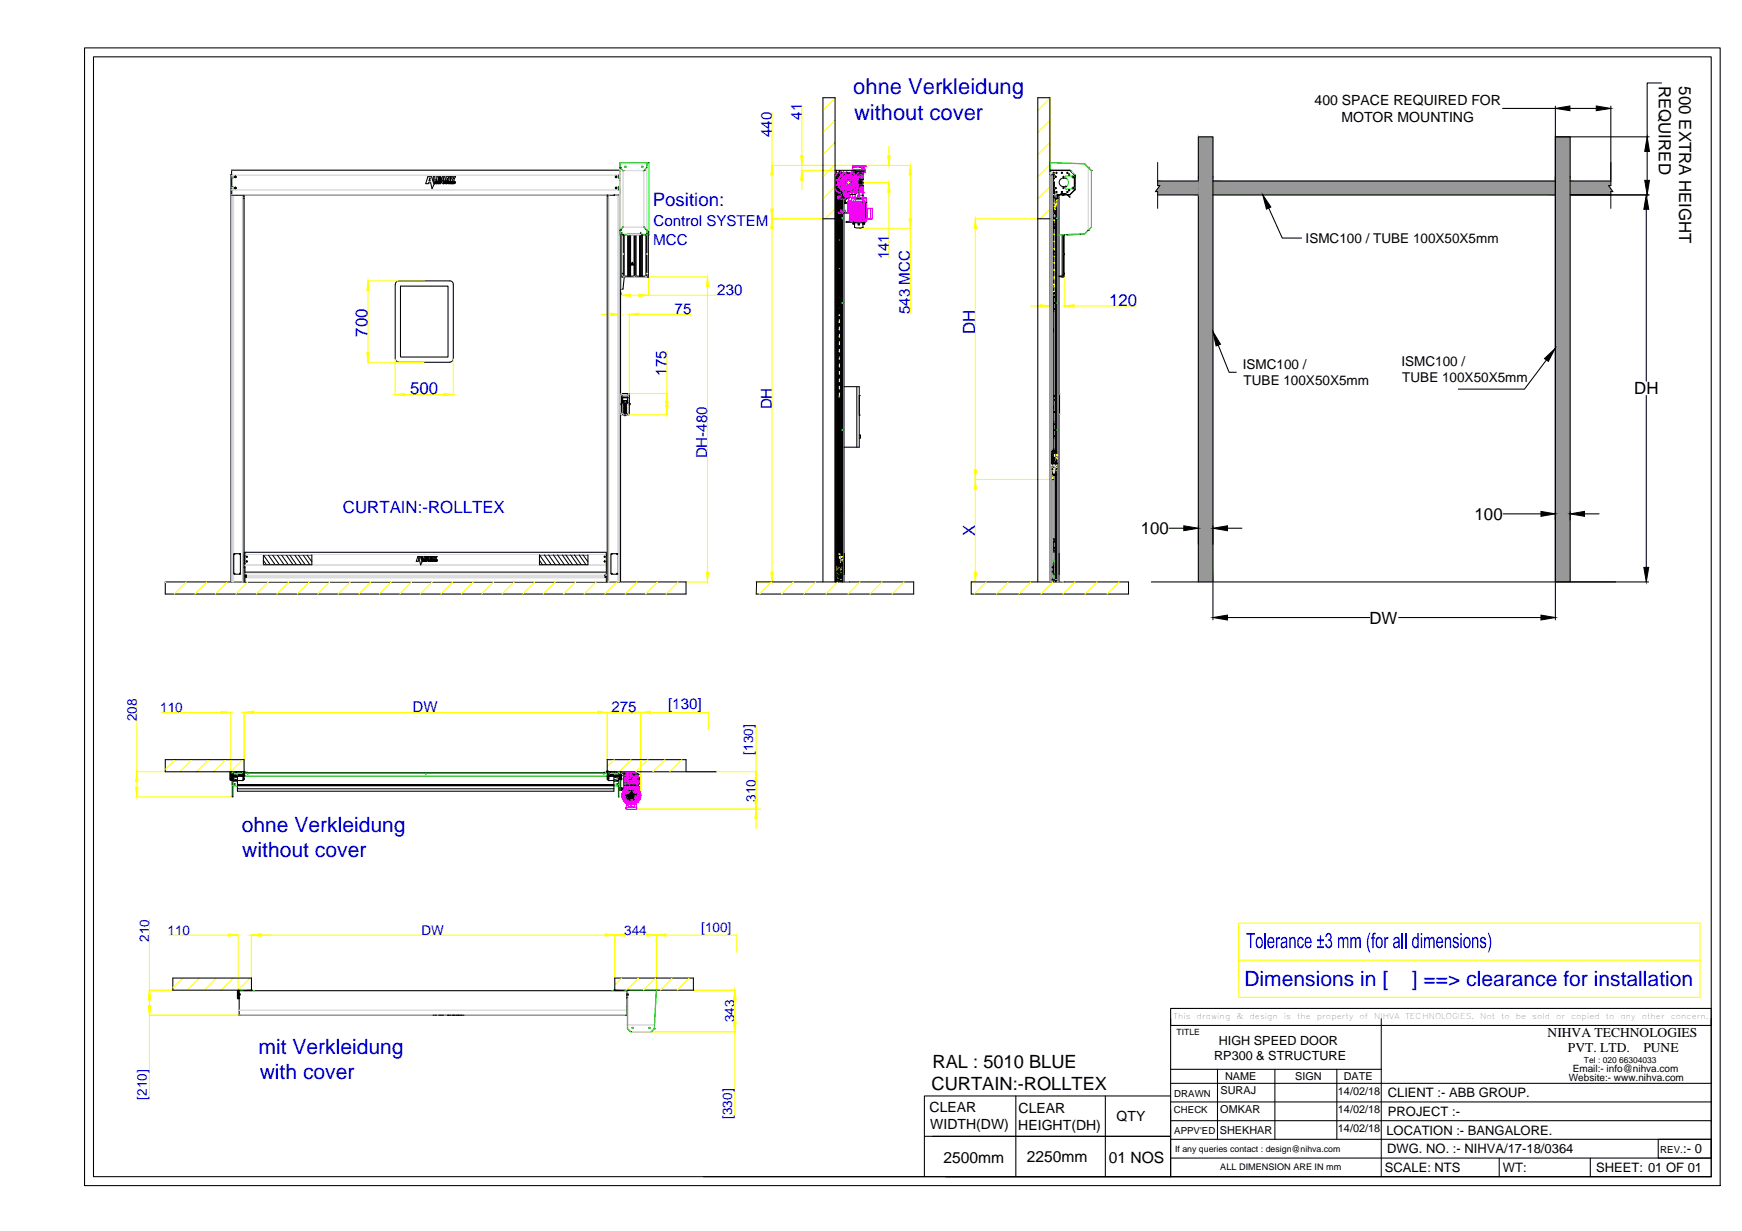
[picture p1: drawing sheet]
<svg xmlns="http://www.w3.org/2000/svg" width="420mm" height="297mm" viewBox="0 0 420 297" stroke-linecap="round" stroke-linejoin="round" font-family="sans-serif">
<defs><g id="words">
<g font-size="5.3" fill="#00f">
<text x="205.8" y="22.6">ohne Verkleidung</text>
<text x="206" y="29">without cover</text>
</g>
<g font-size="5.1" fill="#00f">
<text x="58.3" y="200.7">ohne Verkleidung</text>
<text x="58.4" y="206.8">without cover</text>
<text x="300.1" y="238">Dimensions in [</text>
<text x="340.5" y="238">] ==&gt; clearance for installation</text>
<text x="62.3" y="254.3">mit Verkleidung</text>
<text x="62.6" y="260.3">with cover</text>
</g>
<text font-size="4.5" fill="#00f" x="157.5" y="49.7">Position:</text>
<g font-size="4.4">
<text x="224.9" y="257.7">RAL : 5010 BLUE</text>
<text x="224.7" y="263.1">CURTAIN:-ROLLTEX</text>
</g>
<g font-size="4.1">
<text x="400.1" y="20.7" transform="rotate(90 400.1 20.7)">REQUIRED</text>
<text x="405" y="20.9" transform="rotate(90 405 20.9)">500 EXTRA HEIGHT</text>
<text x="394.2" y="95.2">DH</text>
<text x="355.7" y="125.4">100</text>
<text x="275.2" y="128.9">100</text>
<text x="330.3" y="150.5">DW</text>
</g>
<g font-size="4.1" fill="#00f">
<text x="267.5" y="73.7">120</text>
<text x="88.7" y="81.2" transform="rotate(-90 88.7 81.2)">700</text>
<text x="235.2" y="80.5" transform="rotate(-90 235.2 80.5)">DH</text>
<text x="98.9" y="95.1">500</text>
<text x="82.7" y="123.9">CURTAIN:-ROLLTEX</text>
<text x="235.2" y="129.4" transform="rotate(-90 235.2 129.4)">X</text>
</g>
<g font-size="3.8">
<text x="227.5" y="280.7">2500mm</text>
<text x="247.7" y="280.5">2250mm</text>
<text x="267.4" y="280.6">01 NOS</text>
</g>
<g font-size="3.6" fill="#00f">
<text x="193.4" y="28.9" transform="rotate(-90 193.4 28.9)">41</text>
<text x="186.1" y="33.1" transform="rotate(-90 186.1 33.1)">440</text>
<text x="157.6" y="59.1">MCC</text>
<text x="157.6" y="54.5">Control SYSTEM</text>
<text x="214.4" y="62.6" transform="rotate(-90 214.4 62.6)">141</text>
<text x="173" y="71.2">230</text>
<text x="162.7" y="75.8">75</text>
<text x="219.5" y="75.8" transform="rotate(-90 219.5 75.8)">543 MCC</text>
<text x="160.8" y="90.7" transform="rotate(-90 160.8 90.7)">175</text>
<text x="186.2" y="98.8" transform="rotate(-90 186.2 98.8)">DH</text>
<text x="170.6" y="110.6" transform="rotate(-90 170.6 110.6)">DH-480</text>
<text x="99.5" y="171.9">DW</text>
<text x="147.5" y="171.8">275</text>
<text x="161.1" y="171.2">[130]</text>
</g>
<g font-size="3.4">
<text x="317.1" y="25.2">400 SPACE REQUIRED FOR</text>
<text x="323.5" y="29.5">MOTOR MOUNTING</text>
<text x="224.2" y="268.4">CLEAR</text>
<text x="245.7" y="268.6">CLEAR</text>
<text x="224.4" y="272.5">WIDTH(DW)</text>
<text x="245.6" y="272.7">HEIGHT(DH)</text>
<text x="269.3" y="270.4">QTY</text>
</g>
<g font-size="3.3">
<text x="314.9" y="58.6">ISMC100 / TUBE 100X50X5mm</text>
<text x="299.7" y="89">ISMC100 /</text>
<text x="338" y="88.3">ISMC100 /</text>
<text x="300" y="93">TUBE 100X50X5mm</text>
<text x="338.2" y="92.2">TUBE 100X50X5mm</text>
<text x="373.3" y="250.2">NIHVA TECHNOLOGIES</text>
<text x="378.2" y="253.9">PVT. LTD.</text>
<text x="396.4" y="253.9">PUNE</text>
</g>
<g font-size="3.3" fill="#00f">
<text x="33" y="174" transform="rotate(-90 33 174)">208</text>
<text x="38.6" y="171.8">110</text>
<text x="181.7" y="182.1" transform="rotate(-90 181.7 182.1)">[130]</text>
<text x="182.3" y="193.4" transform="rotate(-90 182.3 193.4)">310</text>
<text x="36" y="227.2" transform="rotate(-90 36 227.2)">210</text>
<text x="40.4" y="225.6">110</text>
<text x="101.6" y="225.6">DW</text>
<text x="150.6" y="225.6">344</text>
<text x="169.1" y="225">[100]</text>
<text x="177.2" y="246.7" transform="rotate(-90 177.2 246.7)">343</text>
<text x="35.4" y="265.3" transform="rotate(-90 35.4 265.3)">[210]</text>
<text x="176.6" y="270" transform="rotate(-90 176.6 270)">[330]</text>
</g>
<g font-size="3.1">
<text x="334.7" y="264.8">CLIENT :- ABB GROUP.</text>
<text x="334.8" y="269.2">PROJECT :-</text>
<text x="334.4" y="273.8">LOCATION :- BANGALORE.</text>
<text x="334.6" y="278.3">DWG. NO. :- NIHVA/17-18/0364</text>
<text x="406" y="278.2">:- 0</text>
<text x="334" y="282.8">SCALE: NTS</text>
<text x="362.5" y="282.7">WT:</text>
<text x="385" y="282.8">SHEET: 01 OF 01</text>
</g>
<g font-size="3">
<text x="292.8" y="255.8">RP300 &amp; STRUCTURE</text>
<text x="293.9" y="252.1">HIGH SPEED DOOR</text>
</g>
<g font-size="2.6">
<text x="295.5" y="260.5">NAME</text>
<text x="312.4" y="260.5">SIGN</text>
<text x="324.1" y="260.5">DATE</text>
<text x="294.3" y="268.6">OMKAR</text>
<text x="294.4" y="264.1">SURAJ</text>
<text x="322.7" y="264.2">14/02/18</text>
<text x="322.7" y="268.6">14/02/18</text>
<text x="294.2" y="273.6">SHEKHAR</text>
<text x="322.7" y="273.2">14/02/18</text>
</g>
<g font-size="2.4">
<text x="378.4" y="260.7">Website:- www.nihva.com</text>
<text x="379.3" y="258.7">Email:- info@nihva.com</text>
</g>
<g font-size="2.3">
<text x="283.2" y="268.6">CHECK</text>
<text x="283.2" y="264.6">DRAWN</text>
<text x="283.2" y="273.6">APPV'ED</text>
<text x="400.5" y="278.2">REV.</text>
</g>
<text font-size="2.2" x="294.3" y="282.4">ALL DIMENSION ARE IN mm</text>
<g font-size="2.1">
<text x="283.8" y="249.8">TITLE</text>
<text x="283.4" y="277.9">If any queries contact : design@nihva.com</text>
</g>
<text font-size="2" x="382" y="256.4">Tel : 020 66304033</text>
<g font-size="1.9">
<text x="283.1" y="245.9">This</text>
<text x="288.6" y="245.9">drawing</text>
<text x="298.2" y="245.9">&amp;</text>
<text x="301.4" y="245.9">design</text>
<text x="309.7" y="245.9">is</text>
<text x="312.8" y="245.9">the</text>
<text x="317.6" y="245.9">property</text>
<text x="327.9" y="245.9">of</text>
<text x="331.5" y="245.9">NIHVA</text>
<text x="339" y="245.9">TECHNOLOGIES.</text>
<text x="357" y="245.9">Not</text>
<text x="362.1" y="245.9">to</text>
<text x="365.6" y="245.9">be</text>
<text x="369.6" y="245.9">sold</text>
<text x="375.3" y="245.9">or</text>
<text x="379" y="245.9">copied</text>
<text x="387.3" y="245.9">to</text>
<text x="390.9" y="245.9">any</text>
<text x="396" y="245.9">other</text>
<text x="403" y="245.9">concern.</text>
</g>
<text font-size=".4" x="401" y="20.2">.</text>
</g></defs>
<!-- layer: DIMENSIONS -->
<g fill="none" stroke="#ff0" stroke-width=".25">
<path d="M253.2 23.6v50.3M149.7 45.6v30.3M235.2 52.8h15.1M235.2 55.1v58.3M145 75.9h2.3M151.8 75.8v21.8M152 71.2h2.1M154.1 75.9h12.6M155.8 66.8h14.9M156.4 66.7v4.6l22.6-.1M170.6 69.1v68.9M248.6 73.8h2.3"/>
<path d="M256.7 66v7.9M259.1 73.8h15M160.9 84.7v10.3h-9.3M160.9 97.3v.4M151.2 100.1h9.7M235.2 115.7h18.8M235.2 118v20M165.5 140.4h5.2M234.3 140.4h1M33 168.7v17.5h6.9M38.9 171.9h14.4M55.7 171.8v14.9"/>
<path d="M58.9 171.8v11.5M61.2 171.9h82.9M146.5 171.8v11.5M148.8 171.9h3.4M154.5 171.8v20.1M156.9 171.9h13.9M170.8 171.8v4.3M182.4 175v17.9M33 192.3h23.2M33 188.6v1.3M153.4 195.2h30.2M165.5 186.2h16.9"/>
<path d="M182.4 197.6v2.3M36 238.9h5.6M36.1 221.9v17M40.8 225.6h14.3M57.4 225.6v13.8M60.6 225.6v10.4M63 225.6h83M148.3 225.6v10.4M150.6 225.6h5.4M158.3 225.6v13.4M160.6 225.6h17.1M167.3 238.9h10"/>
<path d="M177.7 225.6v4.2M36 245h21.6M36.1 241.3v1.4M36.1 245v20.1M157.1 249h20.2M177.2 241.3v5.3M177.2 249v20.7"/>
</g>
<!-- layer: 0 -->
<g fill="#ff0" stroke="#ff0" stroke-width=".24">
<path d="M160.6 97.7h.5l-.2 2.4z"/>
<path d="M160.9 95l.2 2.3h-.5z"/>
<path d="M147.3 75.6l2.4 .3-2.4 .3z"/>
<path d="M151.8 75.9l2.3-.3v.6z"/>
<path d="M149.7 71.2l2.3-.2v.5z"/>
<path d="M154.1 71l2.3 .2-2.3 .3z"/>
<path d="M170.4 138h.5l-.3 2.4z"/>
<path d="M170.6 66.8l.3 2.3h-.5z"/>
<path d="M235 138h.5l-.3 2.4z"/>
<path d="M235.2 115.7l.3 2.3h-.5z"/>
<path d="M235.2 52.8l.3 2.3h-.5z"/>
<path d="M235 113.4h.5l-.3 2.3z"/>
<path d="M250.9 73.5l2.3 .3-2.3 .3z"/>
<path d="M256.7 73.8l2.4-.3v.6z"/>
<path d="M58.9 171.9l2.3-.3v.6z"/>
<path d="M144.1 171.6l2.4 .3-2.4 .3z"/>
<path d="M53.3 171.6l2.4 .3-2.4 .3z"/>
<path d="M60.6 225.6l2.4-.3v.6z"/>
<path d="M146 225.3l2.3 .3-2.3 .3z"/>
<path d="M55.1 225.3l2.3 .3-2.3 .3z"/>
<path d="M35.8 242.7h.6l-.3 2.3z"/>
<path d="M36.1 238.9l.3 2.4h-.6z"/>
<path d="M32.7 189.9h.6l-.3 2.4z"/>
<path d="M33 186.2l.3 2.4h-.6z"/>
<path d="M148.3 225.6l2.3-.3v.6z"/>
<path d="M156 225.3l2.3 .3-2.3 .3z"/>
<path d="M158.3 225.6l2.3-.3v.6z"/>
<path d="M177.2 238.9l.3 2.4h-.6z"/>
<path d="M176.9 246.6h.6l-.3 2.4z"/>
<path d="M146.5 171.9l2.3-.3v.6z"/>
<path d="M152.2 171.6l2.3 .3-2.3 .3z"/>
<path d="M154.5 171.9l2.4-.3v.6z"/>
<path d="M182.4 186.2l.3 2.4h-.6z"/>
<path d="M182.1 192.9h.6l-.3 2.3z"/>
<path d="M182.4 195.2l.3 2.4h-.6z"/>
</g>
<g fill="none" stroke="#000" stroke-width=".25">
<path d="M149.5 39.5h.1M149.5 39.3h.1M156.5 39.3l-.4 .2M156.5 39.3h.1M156.5 39.2v.1M253.3 39.2v3M261.6 39.5v.1M55.9 42.2h-.2v98.1h.2v-93.1h2.8M55.9 47h93.6M55.9 47v93.4M56.2 42.2v.8M56.2 45v.8"/>
<path d="M56.2 47v.2M56.8 47v.2M57.1 47.2v-.2v.2M57.1 47v.2M57.3 47v.2M58.7 47.3h.2M58.7 47v93.3M58.7 47.9h.2M58.9 47l-.1 93.3M103.2 42.6h.9l.6 1.9-.5 1.1-.3-1.5-1.2 .2zM103.6 43h.1M103.6 43l.1 .6h-.2z"/>
<path d="M104.5 42.6h.4v.8h.4v.3h-.8zM104.9 43.9h.3v.1l-.2 .3h-.3zM105 43.9l.2 .1-.4 .3zM105 44.2v.1M105.1 43.9h.1M105.3 44.2h.1M105.3 44.2v.1M105.3 44v.2M105.4 42.6l.8 .1 .1 .8-.2 .2h-.7zM105.4 43.9h.2M105.4 44.2l-.1 .1M105.6 43.9h.1"/>
<path d="M105.6 44v-.1h-.2l-.2 .3 .2 .1 .2-.1M105.6 44l-.2 .3M105.6 44h.1M105.6 43.9v.1M105.7 44.2h.1M105.7 43.3l.2 .1-.2 .1zM105.7 44v.3M105.8 43.9h.2M105.9 43.1h.1M105.9 44.2l-.2 .1M105.9 43.4h.1M105.9 43h.1"/>
<path d="M105.9 42.9h.1M105.9 42.9l-.2-.1 .2 .3M105.9 43v.1M105.9 42.9v.1M105.9 43.3h.1M106 43.9h.1M106 44v-.1h-.1l-.3 .3M106 44l-.2 .3M106 44.3h.1M106 44l-.2 .3-.2-.1M106.1 44h-.1M106.1 43.9v.1"/>
<path d="M106.1 43.1h.1M106.2 43.6h.1M106.2 43.1h-.1M106.3 44.1l-.3 .2M106.3 42.8v.1M106.3 42.9v.1M106.3 44.1l-.1 .2zM106.4 44h.1M106.4 43.9l-.2 .2 .3-.1v-.1h-.3l-.2 .4M106.4 44l-.1 .1M106.7 42.6h.5l.4 1.1v-1.1h.5l.2 .7v-.7h.4v1.1h-.5l-.3-.6v.6h-.8v-.2l-.8 .2zM106.9 44.2h.1"/>
<path d="M106.9 44.2h.2M106.9 42.8l.1 .5h-.2zM107 44h.1M107 44l.1 .1M107 43.9h.2v.1M107 43.9l.1 .3M107 44.2v.1M107.1 44.2h.1M107.1 43.9h-.1M107.1 43.9h.1M107.2 44.2h-.3M107.2 43.9h.1"/>
<path d="M107.4 43.9l.1 .1 .2-.1-.2 .2zM107.4 44.1l-.1 .2zM107.6 44.2h.3zM107.7 44.2v.1M107.8 44h.1M107.8 44.1h.1M107.8 44l.1 .2M107.9 43.9h.1M107.9 44.1h.1l-.1 .2M107.9 44.1h.1M107.9 43.9l.1 .1M108 43.9h.1"/>
<path d="M108 44l-.1-.1-.1 .2M108.2 43.9h.3zM108.3 43.9l-.2 .4 .3-.4M108.6 43.9h.3h-.3l.2 .2-.4 .2h.3h-.3zM108.7 42.6h.5l.1 .5 .2-.5h.4l-.4 .7v.4h-.4zM109 43.9v.4l.4-.4-.2 .4 .1-.4-.3 .4v-.4l-.2 .4zM109.1 44.3h.1M109.3 44.2h.1M109.3 44.2v.1M109.3 43.1h.1M109.4 44.2h.1M109.4 44.2v.1"/>
<path d="M109.4 44h.1M109.5 44h.1M109.5 43.9h.1M109.5 43.9l.1 .2M109.5 44.2v.1M109.5 44.2l-.1 .1M109.6 44.2h.1M109.6 44.1h.1M109.7 43.9h.1M109.7 44l-.1-.1-.2 .1M109.7 44.2l-.4 .1M109.7 43.9l-.3 .2 .2 .1"/>
<path d="M109.7 44.1v.1M146.5 47v93.4M146.5 47.3h.1M146.5 47.9h.1M146.6 47v93.3M148.1 47v.2M148.2 47v.2M148.3 47v.2v-.2M148.5 47v.2M149.1 47v.2M149.2 42.2v.8M149.2 45v.8"/>
<path d="M149.2 47v.2M149.4 47v93.3v-93.1h-2.8M149.5 43.6h.1M149.5 46.7h.1M149.5 46.1h.1M149.5 45.7h.1M149.5 45.4h.1M149.5 43h.1M149.5 42.2h.1M149.5 42h.1M149.5 41.4h.1M149.5 56.4h.1"/>
<path d="M149.5 55.5h.1M149.5 40.4h.1M149.5 56.6h.1M149.5 40.5h.1M149.5 40.4v.1M149.5 40.5l.8 .6M149.7 56.7v83.6l-.3 .1M149.8 56.7v13.1M149.9 56.7h.1M150 56v10.6M150 56.6v10M150.2 54.8h.1"/>
<path d="M150.2 41.1h.1M150.3 41.1h.1M150.3 41.1v.1M150.3 54.8l-.8 .7M150.3 54.8v.1M150.3 54.8h.1M150.3 56.6l-.1 .1M150.4 56.6v10M150.5 56.6v10M150.7 40.2l.3 .1M150.7 40.3h.2M151.3 56.6h3.2z"/>
<path d="M151.4 56.6v10M151.5 56.6v10M151.7 56.6v10M151.8 56.6v10M152 56.6v10M152.1 56.6v10M152.9 56.7v9.9M153 56.7v9.9M153.3 56.7v9.9M153.4 56.7v9.9M154.2 56.6v10M154.4 56.6v10"/>
<path d="M154.5 56v10.6M154.6 56.6v10M154.7 40.2l.4 .1M154.8 40.3h.2M154.8 56.6v10M154.9 56.6v10M155.3 54.8h.1M155.3 41.1h.1M155.3 54.8l.7 .7M155.3 54.8v.1M155.8 56.6v10M155.9 56.6v10"/>
<path d="M156 55.5h.1M156 40.4v.1M156 40.5l-.7 .6M156 40.5h.1M156 40.4h.1M156 55.5v.1M156 56.6h.1M156.1 56.4h.1M156.1 56.4l.4 .3M156.3 56.6v10M156.4 56.7h.1M156.4 56v10.6"/>
<path d="M156.4 55.8v.1M156.4 55.9v.1M156.4 56.7v.1M250.3 52.8h2.9M253.2 42.2h.9v66.5M253.3 41.1h4.8M253.5 41.1v99.2M253.5 42.2v98.2M253.8 42.2v66.6M254 42.2l.1 66.4-.5 .5 .1 4.3 .2 2.3-.1-1.6M254.1 47.7h.1M254.1 46.2h.1"/>
<path d="M254.1 44.1h.1M254.1 43.9l.2 .2M254.1 54.7h.1M254.1 42.6v.1M254.2 55.1l-.1 5.7M254.2 42.5v.2zM254.2 43.9v.3M254.2 46.2v.3M254.2 47.7v3M254.2 51.2v.1M254.2 52.6v.1M254.2 54.1v.1"/>
<path d="M254.2 54.7v.3M254.2 51.5v20.5M254.2 51.5h.1M254.2 49.8h.1M254.2 54.9v.2M254.2 52.6v.2M254.2 51.1v.2M254.2 54v.2M254.2 55v.1M254.2 46.5h-.1M254.2 42.1l.1 1zM254.3 51.5h.1"/>
<path d="M254.3 49.8h.1M254.3 54.7h.1M254.3 47.7h.1M254.3 52.6v.2v-.2M254.3 51.1v.1M254.3 54v.1M254.3 54.9v.2M254.3 50.7l.5-2.6-.5 2.6M254.3 50.6h.1M254.3 50.7h.1M254.3 54.7v16.1M254.3 47.7v2.8"/>
<path d="M254.4 50.6l-.3 .1M254.4 47.2l.1 2.7M254.4 50.2v58.5M254.5 42.5v.2M254.5 45.3v.2M254.5 50v58.7M254.5 45.3l.2 .1M254.7 42.6v.1M254.7 45.3v.2M254.7 46.3v.1M254.7 47.9v60.9M254.7 42.6l-.2 .1"/>
<path d="M254.7 42.7h-.2M254.7 45.4l-.2 .1M254.7 47.9v.8M254.7 48.8v60M254.8 46.7l.4 .6M254.9 46.7l-.4 .1-.1 .3v3.1M255 47.9v4.6M255 52.8v20.2M255 47.2v.1M255 46.9h3M255 47.3l-.1 .1M255.1 47.2h.3v93.1"/>
<path d="M255.1 46.9v.3M255.2 47.3v.6h-.7M255.2 46.9l2.8 .1M256.2 56.6v10v-10M256.3 56.6v10M256.3 46.7l.1 .1zM256.3 46.7a1.67 1.67 0 0 0-1.4 1.4M256.5 56.6v10M256.5 45.1h.3M256.5 46.8v.3v-.3M256.6 56.6v10.2M256.6 56.6v10h-1.2"/>
<path d="M256.6 56.8h.1M256.7 46.7l-.1 .4h-.2l.1-.3M256.7 56.6v.1M256.7 56.6h.1M256.7 56.7h.1M256.8 56.6h.1M256.9 45.1h-.1M257 45l-.1 .1M257 45h.3M257.1 44.9h-.1M257.2 43a1.16 1.16 0 0 0-1.3 .1 1.16 1.16 0 0 0-.4 1.2 1.04 1.04 0 0 0 1 .7M257.3 56.6h.1"/>
<path d="M257.4 56.6h.1M257.4 46.9l-.7-.2 .7 .2M257.4 47l.5 .5M257.7 45.8l.1 .3M257.8 42l-.1 .2M257.8 42.1v.2M257.9 47.5h.1M258 41.1l1.2 1.2M258.1 46.9h-.1M258.1 41.1h-4.7M258.7 42.6v.2M258.7 45.2v.3"/>
<path d="M258.9 42.6v.1M258.9 42.7v.2M258.9 45.2v.2M258.9 45.4v.1M258.9 45.4h.2M258.9 42.7h.2M259.1 42.6h-.3v.3h.3M259.1 45.2h-.3v.3h.3M259.1 45.6h.1M259.1 42.5h.1M259.2 42.3h.1M259.2 45.7v.1"/>
<path d="M259.2 42.3v3.5l-1.2 1.2M259.2 44.3h.1M259.2 42.6h.1M259.2 45.6h.1M259.2 42.2l.1 .2M259.3 42.5v3.1M259.3 45.1v.1M259.3 42.7v.1M259.3 45.6l-.1 .3M260.5 56.6l-3.1 .1M260.5 56.5h.1M261.6 56.4h.1"/>
<path d="M262.4 40.4h.1M262.4 55.6h.1M262.5 40.4h.1M262.5 55.5h.1M263.2 41.1h.1M263.2 54.8v.1M149.7 70.7v.2M149.9 66.7h.6M150.2 61.3l.1 .1h-.1M150.2 61.3h.1M150.2 61.4h.1M150.2 61.3v.1"/>
<path d="M150.2 66.8h.1M150.6 66.8l-.3 2.9-.6 .1M152.5 63.8h.1M152.5 63.6h.1M152.5 63.7v.1M152.5 63.6v.1M152.5 63.3l.4 .6h-.8zM152.5 63.5l.3 .4h-.5zM153 66.7h.3M155.8 66.7h.6M156 66h.2l-.2 .1M156 61.3h.2l-.2 .1"/>
<path d="M156.1 61.3h.1M156.1 66h.1M156.1 66.1h.1M156.1 61.4h.1M156.1 66l-.1 .1M156.1 61.3l-.1 .1M156.1 66.8h.1M156.2 66.8l.1 .1M156.4 66.8h.1M156.4 66.8h-6.4M156.4 66.8v-.2h-6.5l.3 .3M156.4 66.7v.1"/>
<path d="M254.1 61.4h.1M254.1 79.9h.1M254.1 79.5h.1M254.1 61h.1M254.1 75.1h.1M254.1 79.3h.1M254.1 61.6h.1M254.1 60.7h.1M254.1 61.5h.1M254.2 75.2v4.1M254.2 61.6v9.1M254.2 70.9v.2"/>
<path d="M254.2 71.6v.2M254.2 73.1v.1M254.2 74.5v.2M254.2 72h.1M254.2 70.2h.1M254.2 70.7v.2M254.2 73v.2M254.2 71.6v.1M254.2 70.7v.1M254.3 72h.1M254.3 70.2h.1M254.3 79.3h.1"/>
<path d="M254.3 75.2h.1M254.3 61.6h.1M254.3 60.7h.1M254.3 71.5v.1M254.3 73v.2M254.3 74.5v.2M254.3 71.7h.1M254.3 71.6h.1M254.3 70.7v.4M254.3 73.1v.1M254.3 75.2v20.4M254.4 71.1h-.3"/>
<path d="M255 73.3v30.4M255.4 66.8h1.1M255.4 66.7h1.2M256.1 66.8h.1M256.2 66.4h.1M256.4 66.8h-.2M256.4 66.8h.1M256.6 66.7l-.1 .1M256.6 65.9h.1M256.6 61.2h.1M256.6 66.2h.1M256.6 61.5h.1"/>
<path d="M256.7 61.3v.1M256.7 66v.1M256.7 66.1h.1M256.7 61.4h.1M149.7 100h.1M149.7 97.7h.1M149.7 97.4h.1M149.8 99.9h.1M149.8 95l-.1 .1M149.9 99.9h.1M149.9 95.2h.1M149.9 95l-.2 .1v4.8l.7 .2"/>
<path d="M149.9 95h1.7M149.9 95h.1M149.9 95.1h.1M149.9 95.1v.1M149.9 95.4v4.3M150 95.2h.1M150 99.6l.2 .2M150.1 97.1l.1 .2M150.1 95.3h1.3M150.1 96.9v.2M150.2 96h1.1v.6h-1.1zM150.2 97.1v.1"/>
<path d="M150.2 96.8h.3v.3M150.2 95.8l1.2 .1 .1 1.2M150.2 95.9h1.1M150.2 96.8v.1M150.2 95.9v.8M150.2 95.8l-.1 .2v1.1M150.3 97h.1M150.3 96.9v.1M150.4 96.9v.1M150.4 97.9l.1 .1M150.4 99.1l.1 .6M150.4 97.5v.5"/>
<path d="M150.4 97h.1M150.5 98.3h.6M150.5 99h.5M150.5 98.1h.5M150.5 97.5h.5M150.5 97.6v.3M150.5 98.4v.3M150.5 99.2v.3M150.5 97.1l-.3 .1M150.5 97.4l-.1 .1M150.5 99l-.1 .1M150.5 98.2v.6"/>
<path d="M150.6 99.2h.4l-.1 .4-.3-.1M150.6 98.3h.3M150.6 97.5h.3M150.6 97.5v.1M150.6 98.3v.1M150.7 97.7l.1-.1 .1 .1-.1 .2zM150.7 99.1l-.1 .3 .2 .1v-.4M150.9 97.5l.1 .4h-.4M150.9 98.3l.1 .1M151 98.4v.3h-.4M151 96.9v.2M151 97.4l.1 .1"/>
<path d="M151 99l.1 .1M151 97.1l.1 .1M151.1 96.8h.3v.3M151.1 97.5v.5M151.1 98.3v.5M151.1 99.1v.5M151.1 96.8l-.1 .1M151.1 97h.1M151.1 97.9l-.1 .1M151.1 99.5l-.6 .2M151.1 98.7l-.6 .1M151.2 97h.1"/>
<path d="M151.2 96.9v.1M151.3 96.9v.1M151.3 97h.1M151.3 95.9l.1 .1M151.4 99.8h-1.3h1.3M151.4 97.1l-.3 .1M151.4 95.2l.2 .2M151.4 95.2h-1.2l-.2 .2v4.3M151.4 96.6l-1.2 .1M151.5 97.1l-.2 .2h-1.1M151.5 99.9h.1M151.5 95.2h.1"/>
<path d="M151.6 99.6l-.2 .2M151.6 99.9h.1M151.6 95.2h.1M151.6 95.1h.1M151.6 99.7v-4.3v4.3M151.6 95.1v.1M151.6 95l.2 .1v4.8M151.6 95h.1M151.8 95v.1M151.8 99.9h.1M151.8 97.7h.1M151.8 97.4h.1"/>
<path d="M151.8 99.9l-.1 .2h-.5M254.1 98.5h.1M254.1 98h.1M254.1 98.6h.1M254.1 97.9h.1M254.1 80.1h.1M254.1 98.7h.1M254.1 97.8h.1M254.2 95.7l-.1 2.2M254.2 80.1v15.5M254.2 98.7v.7M254.2 99.5v2.3"/>
<path d="M254.2 96.4v.2M254.2 96.5h.1M254.2 95.5v.2M254.2 99.3v.2M254.2 95.6h.1M254.2 99.4v.1M254.3 98.7h.1M254.3 97.8h.1M254.3 80.1h.1M254.3 95.6v.1M254.3 95.5v.2M254.3 99.3v.2v-.1"/>
<path d="M254.3 96.4v.2M254.3 98.6h.1M254.3 97.9h.1M254.3 95.7v3.7M254.3 99.5v2.3M255.4 95h.1M255.5 95h.1M255.6 95v5M255.6 100h-.1M149.9 100h.1M150.4 100.1h.1M150.4 100.1h.8"/>
<path d="M150.6 100.1v.2h.3v-.2M151.1 100.1h.1M151.7 100h-.1M253.6 111.5h.1M253.6 110.8h.1M253.6 110.7h.1M253.6 110.5h.1M253.6 110.4h.1M253.6 110.2h.1M253.6 110.1h.1M253.6 109.5h.1M253.6 111.7l.4 .1"/>
<path d="M253.7 111.8h.1M253.8 111.3h.1M253.7 111.7l.3 .1M253.7 111h.1M253.7 109.6h.1M253.7 110.4h.1M253.7 111.9h.1M253.7 111.9v.5h.2M253.7 111.9h.4M253.7 111.4v.4M253.7 111.9l.1 1.1M253.8 113h.1"/>
<path d="M253.8 111.3h.9M253.8 109.3h.9M253.8 113.3h.1M253.8 109.3l-.1 .9M253.8 113.3l.1 .6M253.8 109.3h.1M253.8 114.1h.1M253.8 109.3l-.1 2M253.8 108.9v.3M253.8 112.4v.6M253.8 113.2v.4M253.8 114.4v22.4"/>
<path d="M253.9 114l.2 .2M253.9 113.9l.4 .3M253.9 111.8h.1M253.9 115.7h.1M254 111.6l.6 .1M254 115.7h.1M254 111.6l-.1 .1M254 109.3h.1M254 111.8h.1M254 112.4h.1M254 109.3l.1 .1M254 108.8v.4"/>
<path d="M254 112.4v1.7M254 114.6v25.7M254.1 114.5h.4M254.1 114.6h.1M254.1 114.5h.1M254.1 114.4h.1M254.1 114.3h.1M254.1 111.9h.1M254.1 108.8v.4M254.1 109.3v2.3M254.1 112.2v2M254.1 114.3v.3"/>
<path d="M254.1 112l-.3 1M254.1 111.3h-.1M254.1 114.7h.1M254.1 114.3v.2M254.1 114.6v-.3l-.2 .1 .2 .2M254.1 105.7l.1 .1M254.1 108.8h.1M254.1 112l-.3 1.3M254.1 114.6l-.1 .1M254.1 108.6h.1M254.1 108.8l-.2 .1-.1 .2 .8 .1M254.2 113.5v.7"/>
<path d="M254.2 114v.1M254.2 114h.1M254.2 108.8v.3M254.2 113.5h.1M254.2 108.9h.1M254.2 108.8h.1M254.2 109.1h.1M254.2 114.6h.1M254.2 102.3v.1M254.2 103.8v.1M254.2 105.2v.1M254.2 105.8v2.5"/>
<path d="M254.2 111.6h.1M254.2 111.7v.1M254.2 114.1v.1M254.2 114.7v15.3M254.2 108.7v.1M254.2 114.2h.1M254.2 113.1h.1M254.2 113.1v.1M254.2 113.2h.1M254.2 108.7h.1M254.2 111.4v.4l.1-.4M254.2 111.3h.1"/>
<path d="M254.2 111.3l-.1-.9h.3l-.1 .9M254.2 109.3v.1l.1-.1M254.2 111.9v1.2M254.2 113.2v.3M254.2 111.7h.2M254.2 103.7v.2M254.2 102.2v.2M254.2 105.2v.2M254.2 101.8h-.1M254.2 114.1l.1 .1M254.2 114.4h.1M254.2 114.5h.1"/>
<path d="M254.2 109.1v-65.1l.1 65.1M254.2 108.4h-.1M254.3 113.1h.1M254.3 113.1v.1M254.3 113.2h.1M254.3 113.2l-.1 .8M254.3 109.1h.1M254.3 108.7h.1M254.3 111.7h.1M254.3 105.8h.1M254.3 101.8h.1M254.3 108.7v.1"/>
<path d="M254.3 111.3h.1M254.3 111.9v1.2M254.3 103.7v.2M254.3 102.2v.2M254.3 105.2v.2M254.3 108.8h.1M254.3 114.7l.1 15.3h-.3M254.3 102.3v.1M254.3 103.8v.1M254.3 105.2v.1M254.3 105.8v2.9M254.3 111.6h.1"/>
<path d="M254.3 111.7v.1M254.3 112v2.2M254.3 114.1v.1M254.3 108.6h.1M254.4 112h-.2v1.7M254.4 108.8v.3M254.4 108.9h.1M254.4 108.8h.1M254.4 114.6v.1M254.4 109.1h-.2M254.4 108.8h-.3M254.4 112l.3 1.3"/>
<path d="M254.4 108.6l.4 .3 .1 .2v2.7M254.4 108.8l.3 .1-.1 .3M254.4 114.5h.1M254.4 114.4h.1M254.4 114.3h.1M254.4 114.6h.1M254.4 111.9h.1M254.4 114.3v.3l.1-.2M254.4 111.9h.3M254.4 112.3l-.1 1.8M254.4 112l.3 1M254.4 108.8v.4"/>
<path d="M254.4 111.3v.3M254.4 114.3v.3M254.5 111.8h.1M254.5 111.8h.3M254.5 108.8v.4M254.5 111.4v.2M254.5 111.9v.2M254.5 112.4v1.7M254.5 114.6v25.7M254.5 114.3v.2M254.5 114.2v.2M254.5 114.5h-.1"/>
<path d="M254.5 114.4l-.4 .1M254.6 111.8h-.1h.2M254.6 111.8h.1M254.7 113.9l-.4 .3M254.7 109.3v.1M254.7 108.9v.3M254.7 111.4v.4M254.7 111.9v1M254.7 113.2v.5M254.7 114v22.8M254.7 111.3h.1M254.7 109.3h.1"/>
<path d="M254.7 111.4l-1 .1M254.7 113h.1M254.7 109v.2M254.7 111.9v1.1M254.7 113.3v.1M254.7 113.4v.5M254.7 113.3h.1M254.7 109.3v2M254.7 111.4l.1 .3M254.7 113.8l-.3 .4M254.7 110.4h.1M254.7 109.6h.1"/>
<path d="M254.7 111h.1M254.7 111.9h.1M254.8 113.3h-.1M254.8 111.8h.1M254.8 111.7l-.1 .1M254.8 111.8l-.1 2.1M254.9 111.6h.1M254.9 110.8h.1M254.9 110.7h.1M254.9 110.6h.1M254.9 110.5h.1M254.9 110.4h.1"/>
<path d="M254.9 109.6h.1M254.9 109.3h.1M254.9 110.6v-1.3v2.3M254.9 111.7l-.1 .1M255 104v36.3M255.4 100.1h.1M56.4 133.7v4.7M56.4 138.4l.2 .2h1.3M56.5 138.4h.1M56.5 133.6h1.4M56.6 133.6l-.2 .1M57.9 133.6l.1 .1"/>
<path d="M58 133.7v4.7M58 138.4l-.1 .2M58.9 137h.2M58.9 136h.2M58.9 133.9h.2M58.9 133.7h.2M58.9 133.4h.2M58.9 133.9v3.1M59 133.9l.1 .1M59.1 138.8h.3v.6h86.5v-.6h.3M59.1 138h87.1M59.1 136.4h87.1"/>
<path d="M59.1 135.9l-.1 .1M59.2 139v.1M59.2 138.9h.1M59.2 138.9l.1 .3M59.2 138.9v.1M59.2 138.8v.1M59.3 138.8v.1M59.3 139.1l.1 .2M59.3 138.9v.4l-.1-.3M59.3 138.9h.1M59.3 138.8h.1M63.5 135.2l.7 1.1"/>
<path d="M63.5 133.9l1.7 2.4M63.5 133.9h11.7v2.4h-11.7zM64.7 133.9l1.7 2.4M65.7 133.9l1.7 2.4M66.9 133.9l1.6 2.4M67.9 133.9l1.6 2.4M69 133.9l1.7 2.4M69.9 133.9l1.6 2.4M71.1 133.9l1.6 2.4M72 133.9l1.6 2.4M73.1 133.9l1.6 2.4M74 133.9l1.2 1.7"/>
<path d="M100.8 134.3h.6l.4 1.3-.3 .7-.3-1-.8 .2zM101 134.5l.2 .5h-.2zM101 134.5h.1M102.1 135.4h.1M102.1 135.2h.1M102.1 135.3v.1M102.1 135.1h.1M102.1 135.1l.1 .2 .2-.1M102.1 135.3l-.1-.1-.1 .2h.2M102.1 135.4h.3M102.1 135.1l-.3 .4 .3-.2M102.2 135.4h.1"/>
<path d="M102.2 135.3v.2l.1-.2M102.2 135.3l-.1 .1M102.3 135.1h.1M102.3 135.4h.1M102.3 135.1l-.3 .3M102.3 135.3h.1M102.4 135.2h.1M102.4 135.3v.1M102.4 135.1h.1M102.4 135.4h.1M102.4 135.3h.1M102.4 135.4l.2 .1"/>
<path d="M102.4 135.2v.1M102.4 135.1l.1 .1M102.5 135.4h.1M102.6 135.5h.1M102.6 135.2h.1M102.6 134.8h.1M102.6 134.6h.1M102.6 135.1h.1M102.6 135.4h.1M102.6 135.1l-.1 .1M102.6 135.4v.1M102.6 134.7h.1"/>
<path d="M102.6 134.5h.1M102.6 135.3h.1M102.6 134.7h-.1l.1 .1M102.6 134.5l-.1-.1 .1 .2M102.6 134.7v.1M102.6 135.3v.1M102.6 134.5v.1M102.7 135.2h.1M102.7 134.8h.1M102.7 135.3v.1M102.7 135.4h-.1M102.7 135.1h.1"/>
<path d="M102.7 135.1l.1 .1M102.7 135.2v.1M102.8 134.6h.1M102.8 134.6l.1 .1M102.8 135.3l.2-.2h-.1l-.2 .4M102.9 134.3h-.6v.7M102.9 134.3h.1M102.9 135h-1.2v-.7h.2v.5h.3v.2M102.9 135h.1M102.9 135.2h.1M102.9 134.6h.1M102.9 134.7h.1"/>
<path d="M102.9 134.9h.1M102.9 135.3v.2v-.2M102.9 134.7v.2M102.9 134.5v.1M102.9 134.4v.1M102.9 134.5h.1M102.9 134.9v.1M102.9 135.3h.1M102.9 134.5v.2M103 135.2h.1M103 135.2l-.2 .1M103.3 135.4h.1"/>
<path d="M103.4 135.4h.1M103.4 134.4v.3h-.1zM103.4 135.3h.1M103.4 135.2h.1M103.4 135.2h.2M103.4 135.2l.1 .2M103.5 135.3h.1M103.5 135.3l-.1 .2-.1-.1M103.5 135.4h-.1M103.5 135.1h.1M103.5 135.2h.1M103.6 135.2h.1"/>
<path d="M103.6 135.2l-.2-.1v.2M103.7 135.5h.1M103.9 135.1h.1M103.9 135.4h.1M103.9 135.1l-.2 .4v-.4v.2M104 135.3h.1M104 135.2h.1M104 135.2v.1M104 135.2h.2M104 135.3v.2l-.1-.1M104 135.2v.2M104 135.4h.1"/>
<path d="M104.1 135.1h.1M104.1 135.3h.1M104.1 135.2h.1M104.2 135.2h.1M104.3 135.1l.2 .1zM104.3 135.2l-.1 .3 .2-.3M104.8 135.1l-.3 .1M104.8 135.1l-.2 .4-.2-.1 .3-.1h-.2M104.8 135.2v.3l.2-.3-.1 .3 .2-.4-.3 .3v-.3h-.3l-.1 .4h.3M105 134.6h.1M105 134.6l-.1-.3h-.6v.4l-.1-.4h-.4v.7M105 135.4l.1 .1"/>
<path d="M105 135.4h.1M105.1 135.5h.1M105.1 135.4h.1M105.1 134.6v-.3h.3l-.2 .7h-.3l-.3-.7v.7h-.3l-.2-.5v.5l-.7-.1-.5 .1 .3-.7h.4l.2 .7M105.1 135.3h.1M105.1 135.2l.1 .2M105.1 135.2h.2M105.1 135.2v.1M105.2 135.2h.1M105.2 135.1h.1M105.2 135.3h.1M105.2 135.4h.1"/>
<path d="M105.3 135.2h.1M105.3 135.3h.1M105.3 135.3l-.2 .2M130.1 133.9h11.7v2.4h-11.7zM130.1 135.2l.7 1.1M130.1 133.9l1.7 2.4M131.3 133.9l1.7 2.4M132.3 133.9l1.7 2.4M133.5 133.9l1.6 2.4M134.5 133.9l1.6 2.4M135.6 133.9l1.7 2.4M136.5 133.9l1.6 2.4"/>
<path d="M137.7 133.9l1.6 2.4M138.5 133.9l1.7 2.4M139.7 133.9l1.6 2.4M140.6 133.9l1.2 1.7M145.9 138.8l.3 .2M145.9 139.3h.1M146 139.3h.1M146 138.8h.1M146.1 138.8l.1 .2M146.2 139h.1M146.2 139.1l-.2 .2M146.2 139v.1"/>
<path d="M146.2 137h.3M146.2 136h.3M146.2 133.9h.3M146.2 133.7h.3M146.2 133.4h.3M146.2 135.9l.1 .1M146.3 133.9l-.1 .1M146.4 133.9v3.1M147.3 133.7v4.7M147.4 138.4l.1 .2M147.5 138.6h1.3M147.5 133.6h1.3"/>
<path d="M147.5 133.6l-.1 .1M148.8 138.4h.1M148.9 133.6l.1 .1M149 133.7v4.7M149 138.4l-.1 .2M253.8 137.1v.7M253.8 138.1v1.6M253.8 140v.3M254.1 132.4l.3 .1M254.1 139.9l.1 .1 .2-.1M254.1 138.7h.1M254.1 137.4h.3"/>
<path d="M254.1 136.1h.3M254.1 130.6h.3h-.2M254.1 130.7h.3M254.2 130.6h.1M254.2 135.2l-.1-2h.3l-.1 2M254.2 136.1l.2 .3M254.2 138.6v.1M254.2 130.6h.1l.1 .2M254.2 130.2v.1M254.2 132.8v.2M254.2 135.4v.2M254.2 139.2v.2"/>
<path d="M254.2 139.6v.4M254.2 136.1h.1M254.3 130.2v.1M254.3 132.8v.2M254.3 135.4v.2M254.3 139.2v.2M254.3 139.6v.4M254.4 130.6h.1M254.4 130.7h.1M254.4 130.7l-.2 .1M254.4 130h.1M254.4 138.4l-.2 .3"/>
<path d="M254.4 130.7l-.3 .1M254.5 133.2h-.1M254.7 137.1v2.9M254.7 137.1v2.6M255.4 133.6v5M39.9 140.4h125.6v2.9h-125.6zM55.8 140.3l.1-99.2h93.6v99.2M58.8 140.3h.1M59.1 140.3h87.1M59.1 140.4v-7.1h87.1v7.1M146.5 140.3v.1M234.3 140.4h37.9v2.9h-37.9z"/>
<path d="M250.3 140.4v-116.8h2.9v116.8M253.2 140.3h.9v-25.6l.2-.1 .1 .1v25.6l.6 .1M253.4 140.3v.1M253.5 140.4h.1M254.7 140v.3M255 140.3v-36.3v36.4M256.7 140.3v.1M39.9 183.3h19v2.9h-19zM55.7 187.6h.1M55.7 187.5h.1M55.7 187.2h.1M55.7 186.7h.1"/>
<path d="M55.7 186.3v1.7M55.7 188l.1 .1M55.7 188h.1M55.7 186.4l.1 .6M55.7 187.3h.1M55.7 187.3h.3M55.7 187.9h.1M55.8 186.3l-.1 .1M55.8 188h.1M55.8 187.1h.1M55.8 187.3h.1M55.8 187h.2"/>
<path d="M55.8 188l.1 .1M55.8 187.4h-.1M55.8 186.2l-.1 .1M55.8 188.1h.1M55.8 186.3h.5M55.9 187.3h.1M55.9 187.1h.1M55.9 188.1h.1M55.9 187.4l-.1 .1M55.9 186.3h-.1M55.9 188l.1 .1M55.9 188h.1"/>
<path d="M56 187.4h.1M56 187.3h.1M56 187.1h.1M56 188.1h.1M56 187.9l-.1 .1M56 186.9h.1M56 187.4l-.3 .1 .2 .4M56 187.7v.2M56 187.7h.1M56 187h.1M56 186.9v.1M56 187.5h.1"/>
<path d="M56 187.8v.1M56 188h.1M56 186.6h.1M56 187.9h.1M56 187.1h-.3v.2M56 187.9v.1M56.2 188.2l2.2 .1M56.2 187.1h.6v.3M56.2 188.3h.1M56.2 187.9l1 .3M56.2 187.4h.3M56.2 186.3h.1"/>
<path d="M56.2 188.3l.2 .1M56.2 187.5h.1M56.2 187.5h.2M56.3 186.5h92.7M56.4 186.4l-.2 .2v5.7h-.2M56.4 188.4l.9 .1M56.4 188.4h.9M56.4 187.5h.1M56.5 189.4l-.1-.2 .2-.1 .1 .1v.2M56.5 187.1v.4h.3M56.5 187.2h.3M56.5 187.1v.2"/>
<path d="M56.6 187.5h.1M56.7 187.5h.1M56.7 187v.1M56.8 187.2v.3M56.8 186.3h.1M56.8 187.2h.1M56.8 187.1v.3M56.8 187.4h.1M56.8 187.3h2.1M56.9 187.4h.1M56.9 187.2h.1M57 187.4h.1"/>
<path d="M57 187.2h.3M57 187.4l.3 .1M57 187.2v.2M57.1 187.5h.1M57.1 187v.1M57.1 186.3h.9M57.2 188.2h.1M57.2 188.3h.1M57.3 190.3h90.8M57.3 189.6h90.8M57.3 189.5h90.8M57.3 189.4h90.8"/>
<path d="M57.3 189.3h90.8M57.3 187.3h.1M57.4 187.1h-.5v.3M57.5 187.1h.1M57.5 186.9h.5v.2M57.5 186.9l-.1 .2M57.8 187v.1M58.1 187.1h.1M58.2 187.1h.1M58.2 187.2h-.9v3.7h90.8v-3.7M58.2 187.3h.1M58.3 186.3h.1"/>
<path d="M58.3 187.3h.1M58.3 186.9h.3v-.4v.6M58.3 186.9h.1M58.3 187.2h.6M58.4 187.3h.1M58.4 187.2h.1M58.4 186.9l-.1 .3M58.6 186.9v.2h.3M58.6 187v.1M58.6 187.4v.7M58.7 188.1l-.2 .2M58.7 187h.1"/>
<path d="M58.7 187.4h.1M58.7 188.2l-.2 .2M58.7 186.5h.1M58.7 188h.1M58.7 187.7h.1M58.7 186.8h.1M58.7 187h.2M58.7 186.3h.1M58.7 187.8h.1M58.7 186.5v.5M58.7 186.8h.2M58.8 187.4l-.1 .8"/>
<path d="M58.8 187h.1M58.8 186.2h.1M58.8 187.8h.1M58.9 187.4h.1M58.9 186.2h.1M58.9 186.5h.1M58.9 187.4v.8M58.9 189.4v.1M58.9 187.2h-2.1M59.6 186.3v.2M145.7 186.3v.2M146.5 187.8h.1"/>
<path d="M146.5 187.2l2 .1h-89.6M146.5 187.2h.6M146.5 187h.1M146.5 186.8l.1 .2M146.5 186.5h.1M146.5 187.4v.8M146.5 189.4v.1M146.5 186.2h.1M146.5 186.3h.1M146.5 187.4h.2M146.6 187.7h.1M146.6 188h.1"/>
<path d="M146.6 186.5h.1M146.6 186.8h.1M146.6 187h.1M146.6 186.3h.1M146.6 187.8h.1M146.6 186.5v.5M146.6 187.4v.8M146.6 187.4h.1M146.7 188.2l.2 .2M146.7 187.4l.1 .8 2.2 .1M146.7 187h.1M146.7 187v.1"/>
<path d="M146.7 186.6v.5M146.7 186.9h.4v.3M146.8 186.9v.2h-.3M146.9 187.1h.1M146.9 186.9v.2M147 187h.4M147 187.3h.1M147 187.2h.1M147.1 187.1h.1M147.1 187.3h.1M147.1 186.3h.1M147.1 187.2h.9"/>
<path d="M147.2 187.1h.1M147.3 186.3h1M147.4 186.9v.2M147.4 186.9h.4M147.4 186.9h.1M147.8 186.9l.1 .2M147.9 187.1h.5M148 187.3h.1M148 187.2h.4M148.1 188.3h.1M148.1 187.5h.3M148.2 188.2h-.1"/>
<path d="M148.2 187.5h.1M148.3 187.5h.1M148.3 187.2v.3M148.3 187v.1M148.4 187.2h.1M148.4 187.4h.1M148.4 187.2v-.1v.1M148.4 187.3v.1M148.5 187.4h.1M148.5 187.1v.3v-.3M148.5 186.3h.1M148.5 187.2h.3"/>
<path d="M148.6 187.4h.1M148.6 187.2v.3M148.6 187v.1M148.7 187.5h.1M148.7 189.4v-.2l.2-.1 .1 .1v.2M148.8 187.1v.4h-.2M148.8 187.4h.4M148.9 187.1v.2M149 187.5h.1M149 188.4l-.9 .1M149 186.3l.6 .1v.5M149 186.4l.2 .2"/>
<path d="M149.1 186.3h.1M149.1 188.2l-.1 .1M149.1 187.5h.1M149.2 186.6v5.7h.1M149.2 187l-.7 .1M149.2 187.9l-1 .3M149.2 188.2l-.1 .1M149.2 188.3l-1.1 .1M149.3 186.6h.1M149.3 190.7h.1M149.3 187.9h.1M149.3 188h.1"/>
<path d="M149.3 190.7v-.6h.4v.6M149.3 187.1h.3v.2M149.3 190.7h.4M149.3 187.5h.1M149.4 188.1h.1M149.4 186.9h.1M149.4 187.1h.1M149.4 187.3h.1M149.4 187.4h.1M149.4 187.7h.1M149.4 187.7l.1 .2M149.4 186.9l.1 .1"/>
<path d="M149.4 188h-.1M149.4 187.9v.1M149.4 187.8l.1 .1M149.4 188.1h.2M149.4 187h.1M149.4 188h.2M149.4 188h.1M149.5 187.3h.1M149.5 187.1h.1M149.5 187.9h.1M149.5 187.4v.1M149.5 188v.1"/>
<path d="M149.5 186.3h.1M149.5 188h.1M149.5 188.1h.1M149.6 188h.1M149.6 187.4h.1M149.6 187.4v.1M149.6 187.3h.1M149.6 187.2h.1M149.6 187.3l-.3 .1M149.6 187.5v.4M149.6 186.3v.1M149.6 186.2l.1 .1"/>
<path d="M149.6 187.9h.1M149.6 186.9v.1M149.7 190.7h.1M149.7 186.3l.1 4.5M149.7 186.7h.1M149.7 187.2h.1M149.7 187.5h.1M149.7 187.6h.1M149.7 188h.1M149.7 188l-.1 .1M149.8 190.2h.2M149.8 190.3v-.1v.4v-.1"/>
<path d="M149.8 190.3v.2M149.8 190.5h.2M149.8 190.3h.2M149.9 186.5v.1M149.9 186.5l.9 .1M149.9 186.5l-.2 .2M150 190.3v.3M150 190.2v.1M150 190.2v.4M150 190.6h-.2M150 190.5h.1M150 190.2h.1"/>
<path d="M150.1 190.5h.1M150.1 190.2h.1M150.1 190.2v.3M150.1 190.2h.4v.3h-.4M150.5 186.7h.1M150.5 187.2h.1M150.5 186.8h-.1l.1 .4M150.5 186.7v.5M150.5 187.2h.2v1.1M150.5 192.1h.1M150.5 191.8h.1M150.5 192.1a1.76 1.76 0 0 0 1.8 1.6 1.76 1.76 0 0 0 1.7-1.6"/>
<path d="M150.6 189.4v.1M150.6 191.9h.1M150.6 189.5h.1M150.6 192.4h.1M150.6 188.8h.1M150.6 187.5h.1M150.6 186.9v3.4M150.6 186.9h3.3M150.6 192.9l.1 .1M150.6 188.3h.1M150.6 189.5h3.3h-3.3M150.6 188.7h.1"/>
<path d="M150.6 190.8v-2.8v2.8M150.6 191.1h.1M150.6 191.5h.1M150.6 188h.7M150.6 191.6h.1M150.6 190.9l.1 .3M150.6 191h.1M150.6 188h.6M150.6 186.7l.1 1.6M150.6 191.5v.1M150.6 187.2l.1 .1M150.6 186.9h.1"/>
<path d="M150.7 188.8h.1M150.7 191.5h.1M150.7 187.9h.1M150.7 189.9h.1M150.7 192.8h.1M150.7 191.6h.1M150.7 187.4h.1M150.7 188.7h.1M150.7 188.3h.1M150.7 187.5h.1M150.7 187.2h.1M150.7 189h.1"/>
<path d="M150.7 190.1h.1M150.7 191.9h.1M150.7 188h.1M150.7 188.9v.1M150.7 187.1h.1M150.7 187.1v.1M150.7 189.3l.1 .1M150.7 188.9h.1M150.7 188.7v.7l3.2 .1M150.7 192.8v-.9v.9M150.7 188.7v.1M150.7 186.8v.4"/>
<path d="M150.7 187.2v.1M150.7 186.7v.1M150.7 188.5h.1M150.7 193l-.3 .1M150.7 188.5l-.1 1.8h.2M150.7 187.3h.2M150.7 186.8h.1M150.7 186.7h.1M150.7 188.7h-.1M150.7 186.7h-.1M150.7 188.4v.1M150.7 191.9v.9"/>
<path d="M150.7 188.2v.1M150.7 187.8v.1M150.7 191.8h.1M150.7 191.8v.1M150.7 187.3v.1M150.7 187.3h.1M150.7 188.6h.1M150.7 188.6v.5M150.7 188.6v.1M150.7 188.3l.2 .1-.2 .2M150.8 188.2h.1M150.7 187v.2"/>
<path d="M150.7 190.9v.4M150.8 188.8h.1M150.8 191.9h.1M150.8 192.8h.1M150.8 189.4h.1M150.8 187l-.1 .1M150.8 191.1h.1M150.8 190.9h.1M150.8 188.6l-.1 .1M150.8 190.1h.1M150.8 187.2h.1M150.8 186.9v.3"/>
<path d="M150.8 186.8v.1M150.8 186.7v.1M150.8 186.9h.1M150.8 187v4.6M150.8 186.7h.1M150.8 187l.1 .3M150.8 186.5l.2 .2M150.9 188.8h.1M150.9 186.7h.1M150.9 186.6v.3M150.9 186.8h.1M150.9 191.1a1.55 1.55 0 0 0 .6 2.2 1.55 1.55 0 0 0 2.1-.6h-.1a1.51 1.51 0 0 0-.5-2.1 1.51 1.51 0 0 0-2.1 .6"/>
<path d="M150.9 186.9h.1M150.9 187h2.7h-2.7M150.9 186.9v.1M150.9 189.4v.2l2.7-.1M151 193.2h.1M151 189.4h.1M151 191.8l.1 .1M151 191.9h.1M151 191.8h.1M151.1 189.6h.1M151.1 191.9h.1M151.1 189.4h.6"/>
<path d="M151.1 189.5h.6M151.1 191.8v.1M151.1 189.5h-.5M151.1 192.5l.1 .1M151.1 192.5h.1M151.1 192.9a1.51 1.51 0 0 1 .2-2.1 1.51 1.51 0 0 1 2.1 .1 1.51 1.51 0 0 1 0 2.1l-2.3-.1M151.2 192.6h-.1M151.2 187.1h.1M151.2 187.1h1.1h-1.1M151.2 193h.1M151.2 190.9h.1M151.2 186.6h-.2v.8"/>
<path d="M151.2 186.6v.8h-.3M151.2 186.6v.1M151.2 192.6v.1M151.2 187.5h.1M151.2 189.9h.1M151.2 190.8h.1M151.2 188h.1M151.2 191.3h.1M151.2 189.6h.1M151.2 190h.1M151.2 187.6h.1M151.2 188.1h.1"/>
<path d="M151.2 189h.1M151.2 191.9h.1M151.2 188.9h.1M151.2 186.9h.1M151.2 187.1v.1M151.2 190.7h.1M151.2 188.8h.1M151.2 190.7v.1M151.2 192.9h.1M151.2 188.8v.1M151.2 186.7h.7v.6h-.7M151.2 187.2v.1"/>
<path d="M151.2 188l-.2 .1v3.8M151.2 191h.1M151.2 192h.5M151.3 193h.1M151.3 190.9h.1M151.3 188.1v3.9M151.3 189.6h.2M151.3 190.8h.1M151.3 189.6h.1M151.3 191.4h.1M151.3 191.3l.1 .1M151.4 191.9h.1"/>
<path d="M151.4 187.7h.1M151.4 187.7h.3M151.4 188.1h.3M151.4 187.8h.1M151.4 187.3v4.3M151.5 187.8h.1M151.5 187.7v.1M151.5 187.8h-.1M151.5 187.7h.1M151.5 189.6h.1M151.5 187.9l-.6 .1v3.9M151.5 190.1v.1"/>
<path d="M151.6 190.1l-.2 .1M151.6 192.4h.1M151.6 187.8h.1M151.6 187.7h.1M151.6 191.9h.1M151.6 192.7h.1M151.6 189.6h.1M151.6 192.4v.1M151.6 190.1h.1M151.6 187.7v.1M151.6 192.5h.1M151.6 187.7h-.1"/>
<path d="M151.6 192l.3 .5-.2 .3h.1M151.6 190.8a1.61 1.61 0 0 0 .4 2.5M151.7 187.8h.1M151.7 187.7h.1M151.7 189.6h.1M151.7 189.5v1.2l.3-.1M151.7 187.7v.1M151.7 188.1v1.1M151.7 189.5h.3M151.7 187.7h-.1M151.7 190.8l-.3 1.1M151.8 187.8h.1"/>
<path d="M151.8 187.7h.1M151.8 187.7l-.1 .1M151.8 187.7v.1M151.8 189.4v.2M151.8 190v.1M151.8 187.7h.2M151.8 191l.2 .3M151.8 190.1h-.2M151.8 191l-.1 .1 .2 .3-.3 .4-.4 .1M151.8 188.2h.2M151.8 188.1v1.5M151.9 187.7v.1"/>
<path d="M151.9 190.7l-.5 1.2M151.9 187.2h.7M151.9 186.8h.7M151.9 187.8h.1M151.9 187.7h.1M151.9 188l-.6 .1M151.9 189.6h.1M152 188.8h.1M151.9 193.3h.7M151.9 192.8l.1 .1M152 187.8h.1M152 192.9h.1"/>
<path d="M152 189.6h.1M152 187.7h.1M152 187.7v.1M152 193h.1M152 189.4h.6M152 189.5h.6M152 187.7v.1v-.1M152 192.9v.1M152 192.6l-.2 .2M152 191.3h.6M152 190.6h.6a1.62 1.62 0 0 1 0 2.6l-.7-.1a1.82 1.82 0 0 1-.2-2.3M152 193.3h.1"/>
<path d="M152 192.9h.5M152 191h.5M152 190.6l-.3 .2M152 190.9l-.2 .8 .1 1.1M152 188.2l.1 2.4M152 192.5h.1M152.1 192.5h.4M152.1 192.8h.1M152.1 188.8h.1M152.1 190.5h-.2a1.73 1.73 0 0 0-.5-1.6l.4 .8v1M152.1 193.3h.1M152.1 192.7v.1"/>
<path d="M152.1 191.1h.1M152.2 190.6h.1M152.2 189.6h.1M152.2 191.8v.1M152.2 191l-.1 .1M152.3 192.8h.1M152.3 187.1h1M152.3 191.7l.1 .3h-.3M152.3 188l-.6 .1M152.3 190.7h.1M152.3 190.6v.1M152.3 188.2h-.1v2.4"/>
<path d="M152.3 188.2h.1M152.3 190.6h.1M152.3 188.2v2.4M152.3 191.8v.1M152.3 190.6h-.1M152.4 190.3h.1M152.4 190.9h.1M152.4 189.6h-.3h.4M152.4 188.6h.1M152.4 188.7h.1M152.4 187.7h.1M152.4 191.1h.1"/>
<path d="M152.4 192.9h.1M152.4 192.8h.1M152.4 192.9v.1M152.4 190.6h.2M152.4 187.2h.2M152.4 193.3h.1M152.4 192.7v.1M152.5 187.8h.1M152.5 187.7v.1M152.5 187.7h.2M152.5 192.5h.1M152.5 187.7h.1"/>
<path d="M152.5 189.6h.1M152.5 187.3v-.6v.6M152.5 188.2v2.4M152.5 193.3h.1M152.5 190.9l.2 .8-.1 1.1M152.6 187.8h.1M152.6 192.9v.1M152.6 187.7h.1M152.6 193h.1M152.6 189.6h.1M152.6 192.6l.2 .2M152.6 189.5h.3"/>
<path d="M152.6 187.7l-.1 .1M152.6 192.9h-.1M152.6 190.5l.3 .2M152.6 187.7v.1M152.6 192.8l-.1 .1M152.6 191.2h.1M152.6 192.5l.2 .3M152.6 192.6l.1 .1M152.7 192.6l-.2-.1-.1 .3M152.7 187.7h.1M152.7 189.4h.1M152.7 187.8h.1"/>
<path d="M152.7 187.7l-.1 .1M152.7 191.2h.1M152.7 188l-.7 .2M152.7 189.6v-.6v.6M152.7 191.3l.3 .6M152.8 191.2a.87 .87 0 0 1-.1 1.5M152.8 187.8h.1M152.8 187.7h.3M152.8 191.1l-.2 .2M152.8 191.2l-.1 .1a.85 .85 0 0 0-1.3 .5 .85 .85 0 0 0 1 1M152.9 187.8h.1M152.9 187.7h.1"/>
<path d="M152.9 189.6h.1M152.9 187.7v.1M152.9 189.4h.6M152.9 189.5h.6M152.9 187.7h-.1M152.9 192.7h.1M152.9 191.3h.1M152.9 190.8a1.65 1.65 0 0 1-.3 2.5M152.9 191.9h.1M152.9 192.4h.1M152.9 191.9h.4v.1M152.9 192h1"/>
<path d="M153 192l-.3 .5M153 191.4v.1M153 188.3h-.5M153 187.8h.1M153 191.5h.1M153 188.1l-.7 .1M153 187.7h.1M153 191.9a.7 .7 0 0 0-.7-.7 .7 .7 0 0 0-.7 .7M153 187.7v.1M153.1 191.8h.1M153.1 189.6h.1M153.1 191.7h.1"/>
<path d="M153.1 187.8h.1M153.1 189.6h.2M153.1 191.9h.1M153.1 187.7h.1M153.1 187.7l-.2 .1M153.1 191.7v.1M153.1 187.7v.1M153.2 191.9h.1M153.2 189.6h.1M153.2 192h.1M153.2 190.9h.1M153.2 190.2l.2 .1"/>
<path d="M153.2 190.8h.1M153.2 189.5h.1M153.2 190.2h.1M153.2 192.9h.1M153.3 192h.1M153.3 189.6h.1M153.3 193h.1M153.3 191h.1M153.3 190.8h.1M153.3 186.7h-.7v.6h.7M153.3 190.8v.1M153.3 187.2l.1 .1"/>
<path d="M153.3 191.7h.5M153.3 187.5h.1M153.3 191.1h.1M153.3 192.7h.1M153.3 187.1h.1M153.4 186.6l-.1 .1M153.4 191.8h.1M153.4 188.2h.1M153.4 192.9h.1M153.4 186.6v.8l.1-.1M153.4 186.6l.2 .1M153.4 193h.1"/>
<path d="M153.4 190.3h.1M153.4 192h.5M153.4 192.5h.1M153.4 192.5l-.1 .1M153.4 188.6h.1M153.4 190.2h.1M153.5 192.5l-.1 .1M153.5 191.7v.1M153.5 191.5h.1M153.5 189.7h.1M153.5 190.1h.1M153.5 189.9h.1"/>
<path d="M153.5 188.9v.1M153.5 190.9h.1M153.5 187.3h.1M153.5 189.5h.5M153.5 187.9h.1M153.5 190.6h.1M153.5 190.5h.1M153.5 191.8h.1M153.5 191.1h.1M153.5 188h.1M153.5 190h.1M153.5 189.8h.1"/>
<path d="M153.5 189.1h.1M153.5 187.7h.1M153.5 189h.1M153.5 191.6h.1M153.5 188.4h.1M153.5 188.3h.1M153.5 189.8v.1M153.5 188.9h.1M153.5 187.3v.1M153.5 189.6h.1M153.5 188.6h.1M153.5 191.5v.1"/>
<path d="M153.5 189.7v.1M153.5 189v.1M153.5 188.7h.1M153.5 190.2h.1M153.5 186.6v.8M153.5 187.6h.1M153.5 189.4h.1M153.5 186.6h.1M153.6 189.4h-2.7h2.7M153.6 187h.1M153.6 187.3h.2M153.6 187.2h.2"/>
<path d="M153.6 186.9h.2M153.6 186.7h.2v1M153.6 186.6v.7M153.6 189.4h.1M153.6 187.3h-.1M153.7 188v2.8M153.7 186.9v.1M153.7 187.6h.1M153.7 188.2h.1M153.7 191.9h.1M153.7 187l.2 .2M153.7 192h.1"/>
<path d="M153.8 191.9h.1M153.8 192h.1M153.8 193.6h.1M153.8 190.7h.1M153.8 190.4h.1M153.8 188.6v1.7M153.8 189.9h.1M153.8 189.7h.1M153.8 189.4h.1M153.8 189.1h.1M153.8 188.2h.1M153.8 188.5h.1"/>
<path d="M153.8 189.2h.1M153.8 187.9h.1M153.8 192.8h.1M153.8 187.6h-.1M153.8 188h.1M153.8 187.8l.1 .2M153.8 186.7v.6M153.8 188v.1M153.8 189.8v.1M153.8 188.7h.1M153.8 188.6h.1M153.8 187.7h.1"/>
<path d="M153.8 189.8h.1M153.8 189.1v.1M153.9 188.8h.1M153.8 188l.1 .1M153.8 190.3h.1M153.8 191.7h.1M153.8 187.2h.1M153.8 188v1.2M153.8 187.7l-.1 .2 .1 .1M153.9 187.9h.1M153.9 187.7h-.1M153.9 188.1h.1"/>
<path d="M153.9 192.5h.1M153.9 192.4h.1M153.9 192.8h.1M153.9 188.9h.1M153.9 188v.1M153.9 187.7h.1M153.9 188.1v.1M153.9 188.2h.1M153.9 188.6h.1M153.9 191.9h.1M153.9 187v.7M153.9 187.5h.1"/>
<path d="M153.9 187.8l-.1 .2M153.9 191.9v.9M153.9 189.4l-.1 .1M153.9 187l-3.2-.1v1.4M153.9 187.6l-.1 .1M153.9 186.9h-3.3h3.3M153.9 189.3l-.1 .1M153.9 190.6v-2.3v2.3M153.9 189.1h.1M153.9 189.2h.1M153.9 188.1v2.3M153.9 186.9h.1"/>
<path d="M154 191.9h.1M154 189.4v-2.5v2.6M154 187.5h.1M154 188.8h.1M154 186.9v2.5M154 192.9l-.1 .1 .2 .1M154 191.8h.1M154 192.1h.1M154 189.4l-.1 .1M154 191.8a1.76 1.76 0 0 0-1.7-1.6 1.76 1.76 0 0 0-1.8 1.6M154.1 192.6h.1M154.1 191.3h.1"/>
<path d="M154.1 191.2l.1 .2M154.2 191.5v.2M154.2 192.4l-.1 .2M154.2 192.2h.1M154.2 191.7h.1M154.2 191.7v.2M154.2 191.9v.2M154.2 191.9h.1M165.5 186.2v-2.9h-19v2.9h26.2M41.7 236h18.9v2.9h-18.9zM57.4 239.1v.8M57.4 240v.7"/>
<path d="M57.4 240h.1M57.4 239.9h.1M57.4 239.4h.1M57.5 239v.1M57.6 239.7l.1 .1M57.6 239.9h.1M57.6 238.9l-.1 .1M57.6 239h.6M57.6 239l-.1 .7M57.7 239h-.1M57.7 239.9h.1M57.7 239.9h-.2v.2h.2"/>
<path d="M58 239h.1M58.6 239h.1M58.9 239h.9M59.8 238.9h.6M60.1 239h.1M60.5 239h.1M60.6 238.9v.1M60.6 239h.1M61.4 239v.1M147.6 239v.1M148.3 239h.1M148.3 236h18.9v2.9h-18.9z"/>
<path d="M148.3 238.9v.1M148.4 239h.1M148.6 238.9h.6M148.9 239h.1M149.1 239h1M150.3 239h.1M150.8 239h.6M150.9 239h.1M151.2 239.9h.1M151.2 239.8h.1M151.3 239.9h.1M151.3 239h.1"/>
<path d="M151.4 238.9l.1 .1M158.3 239h.1M57.4 240.3h.1M57.5 240.7l.1 .1M57.5 240.7h.1M57.6 240.7h.1M57.6 240.1h.1M57.6 240.7l.1 .1zM57.6 240.8h.1M57.6 240.6h.1M57.6 240.1l-.1 .1M57.7 240.7h.1"/>
<path d="M57.7 240.1h.1M57.7 240.2h-.2v.4M57.7 240.6h.1M57.8 245h93.3M57.8 245l-.1-5.9h93.5v5.9h-.1M104.5 245h.1M105 245h.1M105.9 245h.1M106.3 245h.1M106.7 245h.1M107.1 245h.1M107.9 245h.1"/>
<path d="M108 245h.1M108.1 245h.1M108.4 245h.1M109 245h.1M109.3 245h.1M109.4 245h.1M109.9 245h.1M110.1 245h.1M110.5 245h.1M111 245h.1M111.1 245h.1M111.2 245h.1"/>
<path d="M111.7 245h.1M151.3 240.8h.1M151.2 240.1h.1M151.2 243.4h.1M151.2 242.8h.1M151.2 240.8h.1M151.2 240.7h.1M151.2 240.2h.1M151.3 240.6h.1M151.3 240.1h.1M151.3 240.6v.1M151.3 248.2h.1"/>
<path d="M151.3 247.3h.1M152 248.9h.1M152.4 248h.4M152.5 247.9h.2M156.5 248h.3M156.6 247.9h.1M157.1 248.9h.1M157.8 248.2h.1M157.8 247.3h.1"/>
<circle cx="56.8" cy="45.4" r=".11"/>
<circle cx="56.8" cy="42.7" r=".11"/>
<circle cx="56.8" cy="45.4" r=".19"/>
<circle cx="56.8" cy="42.7" r=".19"/>
<circle cx="56.8" cy="45.4" r=".15"/>
<circle cx="148.6" cy="45.4" r=".11"/>
<circle cx="148.6" cy="42.7" r=".11"/>
<circle cx="148.6" cy="45.4" r=".19"/>
<circle cx="148.6" cy="42.7" r=".19"/>
<circle cx="148.6" cy="45.4" r=".15"/>
<circle cx="254.1" cy="41.7" r=".15"/>
<circle cx="254.6" cy="42.7" r=".15"/>
<circle cx="254.6" cy="45.4" r=".15"/>
<circle cx="254.8" cy="41.7" r=".15"/>
<circle cx="254.8" cy="46.3" r=".15"/>
<circle cx="255" cy="52.7" r=".15"/>
<circle cx="255" cy="47.3" r=".06"/>
<circle cx="256.1" cy="46.3" r=".15"/>
<circle cx="256.1" cy="41.7" r=".15"/>
<circle cx="256.5" cy="42.7" r=".15"/>
<circle cx="256.5" cy="45.4" r=".15"/>
<circle cx="257.4" cy="46.3" r=".15"/>
<circle cx="257.4" cy="41.7" r=".15"/>
<circle cx="257.9" cy="42.1" r=".15"/>
<circle cx="257.9" cy="45.9" r=".15"/>
<circle cx="150.2" cy="61.3" r=".11"/>
<circle cx="150.2" cy="66" r=".06"/>
<circle cx="156.1" cy="61.3" r=".11"/>
<circle cx="156.1" cy="66" r=".11"/>
<circle cx="255" cy="73.1" r=".15"/>
<circle cx="150" cy="95.1" r=".11"/>
<circle cx="150" cy="99.9" r=".11"/>
<circle cx="150.8" cy="98.5" r=".11"/>
<circle cx="150.8" cy="98.5" r=".15"/>
<circle cx="151.6" cy="95.1" r=".11"/>
<circle cx="151.6" cy="99.9" r=".11"/>
<circle cx="255" cy="103.8" r=".15"/>
<circle cx="56.6" cy="133.7" r=".06"/>
<circle cx="56.6" cy="138.4" r=".06"/>
<circle cx="57.9" cy="133.7" r=".06"/>
<circle cx="57.9" cy="138.4" r=".06"/>
<circle cx="59.5" cy="134.3" r=".11"/>
<circle cx="59.5" cy="135.5" r=".11"/>
<circle cx="145.8" cy="135.5" r=".11"/>
<circle cx="145.8" cy="134.3" r=".11"/>
<circle cx="147.5" cy="133.7" r=".06"/>
<circle cx="147.5" cy="138.4" r=".06"/>
<circle cx="148.9" cy="133.7" r=".06"/>
<circle cx="148.9" cy="138.4" r=".06"/>
<circle cx="253.8" cy="139.8" r=".11"/>
<circle cx="253.8" cy="136.9" r=".11"/>
<circle cx="253.8" cy="137.9" r=".11"/>
<circle cx="254.3" cy="130.3" r=".11"/>
<circle cx="254.3" cy="132.2" r=".11"/>
<circle cx="254.3" cy="132.9" r=".11"/>
<circle cx="254.7" cy="136.9" r=".15"/>
<circle cx="254.7" cy="139.8" r=".15"/>
<circle cx="254.7" cy="139.9" r=".1"/>
<circle cx="56.4" cy="187.2" r=".11"/>
<circle cx="149.1" cy="187.2" r=".11"/>
<circle cx="150.7" cy="188.4" r=".11"/>
<circle cx="150.7" cy="188.4" r=".06"/>
<circle cx="150.9" cy="191.9" r=".07"/>
<circle cx="151.1" cy="192.6" r=".11"/>
<circle cx="151.1" cy="192.6" r=".06"/>
<circle cx="151.1" cy="192.6" r=".15"/>
<circle cx="151.3" cy="192.9" r=".11"/>
<circle cx="151.3" cy="190.9" r=".11"/>
<circle cx="151.3" cy="190.9" r=".19"/>
<circle cx="151.3" cy="192.9" r=".19"/>
<circle cx="151.3" cy="190.9" r=".06"/>
<circle cx="151.4" cy="192.4" r=".06"/>
<circle cx="151.5" cy="192" r=".06"/>
<circle cx="151.6" cy="190.7" r=".11"/>
<circle cx="151.6" cy="190.7" r=".06"/>
<circle cx="151.7" cy="192.1" r=".07"/>
<circle cx="152.1" cy="191.9" r=".07"/>
<circle cx="152.2" cy="191.9" r=".26"/>
<circle cx="152.3" cy="191.9" r="1.55"/>
<circle cx="152.3" cy="191.9" r="1.5"/>
<circle cx="152.3" cy="191.9" r="1.46"/>
<circle cx="152.3" cy="191.9" r="1.12"/>
<circle cx="152.3" cy="191.9" r="1.04"/>
<circle cx="152.3" cy="191.9" r=".7"/>
<circle cx="152.3" cy="190.6" r=".11"/>
<circle cx="152.3" cy="191.9" r="1.76"/>
<circle cx="152.3" cy="191.9" r=".36"/>
<circle cx="152.3" cy="191.9" r=".44"/>
<circle cx="152.3" cy="190.9" r=".06"/>
<circle cx="152.3" cy="190.6" r=".15"/>
<circle cx="152.3" cy="191.9" r=".23"/>
<circle cx="152.4" cy="191.9" r=".09"/>
<circle cx="152.5" cy="192.6" r=".06"/>
<circle cx="152.7" cy="191.2" r=".06"/>
<circle cx="152.7" cy="192.2" r=".06"/>
<circle cx="152.9" cy="187.9" r=".32"/>
<circle cx="153" cy="193.1" r=".06"/>
<circle cx="153.3" cy="192.9" r=".11"/>
<circle cx="153.3" cy="190.9" r=".11"/>
<circle cx="153.3" cy="190.9" r=".19"/>
<circle cx="153.3" cy="192.9" r=".19"/>
<circle cx="153.4" cy="192.6" r=".11"/>
<circle cx="153.4" cy="192.6" r=".06"/>
<circle cx="153.4" cy="192.6" r=".15"/>
<circle cx="153.8" cy="187.9" r=".11"/>
<circle cx="153.8" cy="187.9" r=".06"/>
</g>
<g fill="none" stroke="#0f0" stroke-width=".25">
<path d="M149.5 39.3v17.3M156.1 39.5l.4-.2v17.4l-.4-.3-.1-.9-.7-.7 .7 .7 .1 1 .2 .1h-.3M156.1 39.6l-.1 .9-.7 .6M156.1 39.5v.1M253.3 39.2l8.3 .3 1.6 1.6-1.6-1.6-8.3-.2v2.9M56 42.2v.8M56 45v.8M56 47v.2M149.3 42.2v.8M149.3 45v.8M149.3 47v.2M149.5 55.5l.8-.7-.8 .7v1.1h.4"/>
<path d="M149.5 42.2v.1M149.6 56.6v.1M149.7 56.7h.3M149.9 56.6h.1M150 56.6h.1M150 56.6h.9M150.3 56.6h.1M150.6 56.6h.1M150.7 40.3v-.1l.2 .1M150.9 56.6h.1M151 56.6h.1M151 56.6h.3"/>
<path d="M151.4 56.6h.1M154.4 56.6h.4M154.5 56.6h.1M154.8 56.6h.1M154.8 40.3l.2-.1-.1 .1M154.9 56.6h.1M154.9 56.6h.3M155.2 56.6h.1M155.3 56.6h.1M155.3 41.1h.1M155.3 56.6h.6M155.6 56.6h.1"/>
<path d="M155.9 56.6h.1M156 56.6h.1M156 40.4l.1-.9 .4-.3h-7v1.2l.8 .8-.8-.8M156 40.4l-.7 .7M156 40.4h.1M156.4 56.8h.1M253.9 41.8h.3M254.2 41.8h.1M257.1 42.5h2v3.1h-2M257.1 42.4l-.1 .4 .4 .4M257.4 44.9l-.4 .4 .1 .3M257.4 43.2a1.21 1.21 0 0 1 0 1.6"/>
<path d="M257.8 42v.3M258.3 41.3h.1M258.3 41.2l.1 .1M258.4 41.3l.8 .8M259.1 42.1h.1M259.2 42.1v.1M259.2 42.2h.1M263.2 54.9l-1.6 1.6-6.2 .2M263.2 41.1l.1 13.7-1.7 1.6-6.2 .2M263.3 41.1v.1M263.3 54.8h.1M254.1 111.6h.1"/>
<path d="M254.1 109.1h.1M254.3 111.6h.1M254.4 109.1h.1M254.1 138.8h.1M254.1 136h.1M254.1 138.6v.2M254.1 135.2h.3M254.1 139.6h.3M254.2 136.1h.1M254.2 138.7h.1M254.2 136l-.1 .1M254.6 139.9h.2"/>
<path d="M254.7 136.8v.3M55.9 140.3h2.9M146.5 140.3h2.9M255 140.3h1.7M55.9 188.1v1.3M55.9 187.1v.2M55.9 187.4v.5M56 189.4v.1M56 186.6h.1M56 186.6v5.7M56.2 189.7h.1M56.2 186.4h-.3v.6"/>
<path d="M56.2 188l1 .3M56.2 187.5h.3M56.2 189.7h1.1M56.3 189.1l.5 .2-.4 .1zM56.3 186.3h3.3M56.4 186.3l-.4 .3M56.5 187.1h.2M57.1 187h.3M58.5 186.4v.5M58.5 186.9h.1M58.9 186.5h87.6v.8h-87.6zM145.7 186.3h3.3"/>
<path d="M146.8 186.9h.1M146.8 186.5v.4M146.8 186.5h.1M146.9 186.4v.1M147 187.1h.4M147.9 187h.4M148.1 189.7h1M148.6 187.1h.2M148.8 187.5h.4M149 189.1l-.4 .2 .4 .1M149 189.1l.1 .2-.1 .1M149 186.3l.4 .3"/>
<path d="M149.2 189.7h.1M149.2 186.4h.3M149.2 188l-1 .3M149.2 189.7h-.1M149.3 186.6h.1M149.3 186.6v5.7M149.4 189.4l-.1 .1M149.4 186.4v.6M149.4 187.1v.2M149.4 187.4v.5M149.4 188.1v1.3M149.5 189.3l-.1 .1"/>
<path d="M149.9 186.6h.9M149.9 186.6l-.1 4.2M150.8 186.6l.1 .3M150.9 186.9v.5M58.2 239h3.2M58.2 239h-.2M147.6 239h3.3M158.3 239l-.5 9.2M158.3 239h-6.9v9.2M158.3 239l-.4 9.1M57.8 245h.1M151.1 245h.1"/>
<path d="M151.2 243.5h.1M151.2 244.9h.1M151.3 248.1l.1 .1M151.3 248.2l.7 .7-.6-.7M152 248.9l.1 .1M152 248.9l5.1 .1 .7-.8-.7 .8M156.6 247.9l.2 .1z"/>
<circle cx="150.8" cy="40.2" r=".18"/>
<circle cx="154.9" cy="40.2" r=".15"/>
<circle cx="255" cy="52.7" r=".11"/>
<circle cx="258.7" cy="45.4" r=".15"/>
<circle cx="258.7" cy="42.7" r=".15"/>
<circle cx="255" cy="73.1" r=".11"/>
<circle cx="255" cy="103.8" r=".11"/>
<circle cx="254.3" cy="139.3" r=".11"/>
<circle cx="254.3" cy="135.5" r=".11"/>
<circle cx="59.7" cy="186.9" r=".06"/>
<circle cx="102.7" cy="186.9" r=".06"/>
<circle cx="145.6" cy="186.9" r=".06"/>
<circle cx="152.6" cy="248.1" r=".17"/>
<circle cx="152.6" cy="248" r=".08"/>
<circle cx="156.7" cy="248" r=".14"/>
</g>
<g fill="none" stroke="#dcdcdc" stroke-width=".25">
<path d="M149.5 39.5h6.6M261.6 39.5h.1M261.6 39.5v.1M55.8 42.2v98.1M55.9 47h93.6M55.9 45.8h93.6M55.9 41.1h93.6M55.9 47v93.3M56 47.2v93.1M56 45.6h.2M56 45.4h.2M56 45.3h.2"/>
<path d="M56 42.7h.2M56 42.5h.2M56.2 47.2v-.2v93.3M56.2 47v.2M56.4 47.2v93.1M56.8 47v.2M58.4 47.2v93.1M58.7 47.3v93M58.8 47.3v93M146.5 47.3v93.1M146.6 47.3v93M146.9 47.2v93.1"/>
<path d="M148.5 47v.2M148.5 47.2v-.2v.2M149 47.2v93.1M149.1 47v.2M149.2 47.2v93.2M149.2 45.6h.1M149.2 45.4h.1M149.2 45.3h.1M149.2 42.7h.1M149.2 42.5h.1M149.4 47v93.3zM149.4 47.2v93.1"/>
<path d="M149.4 47v93.4M149.5 43.4h.1M149.5 43.1h.1M149.5 42.5h.1M149.5 42.2l-93.6 .1M149.5 42.4h.1M149.5 42.2v.1M149.5 45.7v.4M149.5 46.7v93.6M149.5 56.5h6.6M149.5 56.4h6.6M149.5 40.5v15"/>
<path d="M149.6 56.6v83.7M149.8 56.7v13.1M150 56.6v10M150.1 56.6v10.2M150.2 41.1v13.7M150.3 54.9h5M150.3 41.1h5v13.7M150.3 41.2h5v13.6h-5zM151.3 56.6h3.2zM151.3 56.6h3.2M156 56.6h.2v10M156 40.4v15.1"/>
<path d="M156.3 56.6v10M253.3 42.2v98.1M253.3 41.2h.2M253.3 42.2h.2v98.2M253.3 41.8h.2M253.3 41.7h.2M253.6 41.1v1.1M253.8 42.2v66.6M254 42.2v66.5M254.1 46.9h.1M254.1 43.9v.3M254.1 46.2v.3"/>
<path d="M254.1 47.7v3M254.1 54.7v16.4M254.2 55.1h.1M254.2 43.9v.3M254.2 46.2v.3M254.2 47.7v3M254.2 51.1v.2M254.2 52.6v.2M254.2 54.1v.1M254.2 54.7v.3M254.2 55.1v5.6M254.2 52.1h.1"/>
<path d="M254.3 52.1h.1M254.3 46.9h.2M254.3 55.1h.1M254.3 51.1v.2M254.3 52.6v.2M254.3 54.1v.1M254.3 54.7l.1 16.4M254.4 47.7l-.1 2.9M254.4 47.1h.1M254.5 42.6v.2M254.5 45.3v.2M254.5 47.1v61.6"/>
<path d="M254.5 42.5v.3M254.5 45.3v.3M254.5 47.9v1.9M254.5 49.9v58.8M254.7 46.2v.3M254.8 46.3v.1M254.9 46.7l-.3 .1-.1 .3M254.9 47.3l.1 .1M255 47.3v.1v-.1M255 46.9v.1M255 47.3v.1M255.1 46.9v.3z"/>
<path d="M255.2 47.2v93.1M256.4 56.6v10M256.7 56.6v.2M256.8 45.1h.4M258.6 41.7h.1M258.7 41.7h.1M259 42.5v.1M259 42.9v2.3M259 45.5v.1M259.1 42.5h.1M259.1 45.6h.1M259.3 45.3v.1"/>
<path d="M260.5 56.5l-3.2 .1M261.6 56.4v.1M261.6 56.4h.1M262.5 40.4v15.1M262.5 40.5v15M263.2 41.1v13.7M149.7 69.5h.1M149.9 66.8h6.5M150 66.8h.2M150.5 66.8h.1M150.5 66.6v.2M150.6 66.6v.2"/>
<path d="M153 66.6v.2M153.1 66.8h.1M153 66.6l.1 .2M153.3 66.8h.1M153.3 66.6v.2M153.3 66.6l.1 .2M155.8 66.6v.2M155.8 66.8h.1M155.9 66.6v.2M156.1 66.8h.3M156.2 66.6v.2M254.1 75.1v26.7"/>
<path d="M254.2 70.7h.1M254.2 70.9h.1M254.2 61.6v9.1M254.2 70.9v.2M254.2 71.6v.2M254.2 73.1v.1M254.2 74.5v.2M254.2 75.2v4.1M254.2 69.6h.1M254.3 69.6h.1M254.3 70.9h.1M254.3 70.7h.1"/>
<path d="M254.3 71.6v.2M254.3 73.1v.1M254.3 74.5v.2M254.3 75.2l.1 26.6M255.4 66.8h1.2M256.1 66.8h.3M256.4 66.6v.2M256.7 61.2v.3M256.7 65.9v.3M149.7 99.9h.1M149.7 95.1h.1M149.8 99.9l.1 .2"/>
<path d="M149.8 95.1v4.8M149.8 99.9l.1 .1M149.9 95h.1M149.9 99.7h.1M149.9 95.4h.1M149.9 95l-.1 .1M149.9 100h1.7M149.9 95h1.7M149.9 95.4v4.3M149.9 100v.1M150 99.6l.2 .2M150.1 95.2h.1"/>
<path d="M150.1 99.8h.1M150.1 99.8h1.3M150.1 95.2h1.3M150.2 95.2l-.2 .2M151.4 95.2h.1M151.4 99.8h.1M151.4 95.2l.2 .2M151.6 99.7h.1M151.6 95.4h.1M151.6 95.4v4.3M151.6 99.6l-.2 .2M151.6 95l.1 .1"/>
<path d="M151.6 95l.2 .1M151.6 95h.1M151.6 100v.1M151.7 99.9l-.1 .1M151.7 99.9h.1M151.7 95.1h.1M151.7 95.1v4.8M151.8 99.9l-.2 .2M151.8 95.1v4.8M254.2 95.7h.1M254.2 99.4h.1M254.2 99.5h.1"/>
<path d="M254.2 80.1v15.5M254.2 95.7v2.1M254.2 98.7v.7M254.2 99.5v2.3M254.3 99.5h.1M254.3 99.4h.1M254.3 95.7h.1M255.4 95.1h.2M255.4 99.9h.2M255.5 95v5.1M149.9 100.1h1.7M150.4 100.1h.1"/>
<path d="M151 100.1h.2M151.6 100.1h.1M253.8 114.3v26M253.8 109.3h.1M253.8 108.8v-66.6v66.6M253.8 108.9v.3M253.8 112.4v.6M253.8 113.2v.5M253.8 114.1h.1M254 108.8v.4M254 112.5v1.6M254 114.3h.1"/>
<path d="M254 114.6v25.7M254 109.3h.1M254 112.4v1.8M254.1 113.9l.1 .1M254.1 114.1h.1M254.1 113.9h.1M254.1 113.8h.1M254.1 105.8v2.5M254.1 108.8v.4M254.1 111.4v.2M254.1 112.1v1.8M254.1 114.1v.1"/>
<path d="M254.1 114.7v15.3M254.2 113.5v.1M254.2 113.6h.1M254.2 102.3v.1M254.2 103.7v.2M254.2 105.2v.2M254.2 105.8v2.5M254.2 111.6h.1M254.2 112v1.6M254.2 114.1v.1M254.2 114.6v15.4M254.2 114.2h.1"/>
<path d="M254.2 113.2h.1M254.2 114.1h.1M254.2 112.1v.1M254.2 113.1h.1M254.2 112.4h.1M254.2 112h.1M254.3 112.1l-.1 .1M254.3 114.2h.1M254.3 102.3v.1M254.3 103.7v.2M254.3 105.2v.2M254.3 105.8v2.9"/>
<path d="M254.3 111.6h.1M254.3 112l.1 2.2M254.3 114.6v15.4M254.4 108.8v.3M254.5 108.8v.4M254.5 111.4v.2M254.5 111.8h.1M254.5 111.9v.2M254.5 112.4v1.8M254.5 114.6v25.7M254.5 114.3h.1M254.5 111.9v.3"/>
<path d="M254.5 112.5v1.6M59.1 138.5h87.1M59.1 136.4h87.1M59.1 133.8h87.1M59.2 138.9v.1M59.3 139.1h.1M59.4 139.3h86.5M145.9 139.2h-86.5h86.5M145.9 138.9h-86.5h86.5M145.9 139.1h.3M146 139.1v.2M146 138.8h.1"/>
<path d="M254.1 136.1l.3 .3M254.1 133.2v2M254.1 136v.1M254.1 138.7v.1M254.1 139.6v.4M254.2 130.2v.2M254.2 132.8v.2M254.2 133.2v2M254.2 135.4v.2M254.2 136.1h.1M254.2 138.7h.1M254.2 139.2v.2"/>
<path d="M254.2 139.6v.4M254.3 130.2v.2M254.3 132.8v.2M254.3 133.2v2M254.3 135.4v.2M254.3 139.2v.2M254.4 130.8h.1M254.4 132.4v.1M254.4 139.6l-.1 .4M254.4 138.4l-.3 .2M254.7 139.8v.2M255.4 138.4h.1"/>
<path d="M255.4 133.7h.1M55.8 140.3v-98.1v98.1M56 140.3v-93.3v93.4M56.2 140.3v.1M58.5 140.3v.1M58.6 140.3v.1M58.8 140.3v.1M59.1 140.3h87.1M146.8 140.3v.1M149.1 140.3v.1M253.4 140.3v.1M253.5 140.3v-98.1v98.1"/>
<path d="M254.1 140.2h.3M255 140.3v.1M255.1 140.3v.1M256.4 140.3v.1M256.7 140.3v.1M58.2 239v.1M61.3 239v.1M147.6 239v.1M150.8 239v.1M57.7 244.9h93.5M57.7 243.8h93.5M151.4 247.4h6.4"/>
<path d="M151.4 247.3h6.4M152 248.9h5.1"/>
<circle cx="150.2" cy="61.3" r=".11"/>
<circle cx="156.1" cy="61.3" r=".11"/>
<circle cx="156.1" cy="66" r=".11"/>
</g>
<g fill="none" stroke="#ff0" stroke-width=".25">
<path d="M253.2 23.7l-2.9 2.9M253.2 29l-2.9 3M253.2 34.4l-2.9 2.9M253.2 39.7l-2.9 2.9M56.7 42.7l.2-.1-.2 .2M56.7 45.4l.2-.1-.2 .2M148.5 45.4l.2-.1-.1 .2M148.5 42.7l.2-.1-.1 .2M150.7 40.3v-.1l.2 .1M154.8 40.3v-.1l.2 .1M253.2 45l-2.9 3M253.2 50.4l-2.3 2.4"/>
<path d="M253.9 41.1h-.1M254.2 42.7h.3M254.2 42.5h.1M254.2 54.9v.1M254.2 49.8h.1M254.2 51.2l.1 .3M254.2 51.4l.1 .1M254.2 54.8v.1M254.2 56.5l.1 .1M254.2 58.3v-.1l.1 .2M254.2 59.9l.1 .1M254.2 59.9l.1 .3"/>
<path d="M254.2 56.4l.1 .3M254.2 54.7l.1 .2M254.2 53l.1 .2M254.2 53.1l.1 .1M254.2 48.9l.1 .2M254.2 54.9h.1M254.2 53.2h.1M254.3 49.8h.1M254.3 42.5h.2M254.3 51.4l-.1 .1M254.3 53.1l-.1 .1M254.3 50.5l-.1 1"/>
<path d="M254.3 52.5l-.1 .7M254.3 54.3l-.1 .7M254.3 56.1l-.1 .7M254.3 57.9l-.1 .6M254.3 59.6l-.1 .8M254.3 44v.1M254.3 51.5h-.1M254.3 54.9v.2M254.4 50.5h.1M254.4 50.3h.1M254.4 50.1l.1 .1M254.5 50h.1"/>
<path d="M254.5 49.7h.1M254.5 49.6h.1M254.5 41.1h.1M254.6 49.4h.1M254.6 49.1h.1M254.7 49h.1M254.7 48.8h.1M254.7 48.6h.1M254.7 48.4h.1M254.8 48.2h.1M254.8 48h.1M254.9 47.8h.1"/>
<path d="M254.9 52.7l.2-.1-.1 .2M255 47.6h.1M255 47.5h.1M255.2 47.3h.1M255.2 41.1h.1M255.3 47.2h.1M255.4 47.1h.1M255.4 46.9v.1M255.6 46.9h.1M255.8 46.9h.1M255.9 41.1h-.1M256 46.8h.1"/>
<path d="M256.1 46.9v.1M256.2 46.7h.1M256.4 47.1h.1M256.4 46.9h.2M256.6 46.7h.1M256.6 41.1h-.1M256.8 46.9l-.1 .1M256.9 46.7v.1M257.2 41.1h.1M257.5 46.9l-.1 .1M257.8 47.4l.1 .1M257.9 41.1h.1"/>
<path d="M258.3 41.4h.1M258.7 41.7h-.1M259 42v.1M259.2 42.5h.1M259.2 43.1v.1M259.2 43.8v.1M259.2 44.5h.1M259.2 45.2h.1M254.2 70.7v.1M254.2 70.3h.1M254.2 70.3l.1 .1M254.2 72h.1"/>
<path d="M254.2 70.3l.1 .3M254.2 61.7v.1M254.2 65.2h.1M254.2 79.2l.1 .2M254.2 74.2l.1 .2M254.2 68.6h.1M254.2 66.8l.1 .1M254.2 68.6l.1 .2M254.2 65.1l.1 .2M254.2 61.6l.1 .3M254.3 61.4l-.1 .7M254.3 63.2l-.1 .7"/>
<path d="M254.3 65l-.1 .7M254.3 63.4l-.1 .1M254.3 66.8l-.1 .1M254.3 68.6h-.1M254.3 66.8l-.1 .7M254.3 68.6l-.1 .7M254.3 70.2l-.1 1M254.3 70.3l-.1 .1M254.3 66.9v.2M254.3 63.5v.1M254.3 63.5h.1M254.3 70.7v.1"/>
<path d="M254.9 73.2l.2-.1-.1 .1M254.2 95.5v.1M254.2 99.3v.1M254.2 96.5h.1M254.2 99.4l.1 .2M254.2 94.3l.1 .2M254.2 89.3l.1 .2M254.2 84.2l.1 .3M254.3 95.5v.2M254.3 99.3v.2M253.7 112.3l-.1 .1M253.8 112.6l-.1 .1"/>
<path d="M253.8 113l-.1 .1M253.8 113.4l-.1 .1M253.8 111.8l-.2 .2M253.8 113.7l-.1 .1M253.9 114.4l-.1 .1M253.9 114.8h-.1M253.9 114l-.1 .1M253.9 112.9l-.1 .1M253.9 115.1h.1M253.9 115.4v.1M254 111.6l-.1 .2M254 112.4l-.1 .1"/>
<path d="M254.1 114.2l-.1 .1M254.1 108.8h.1M254.2 109.1h.1M254.2 108.9h.2M254.2 108.8l.2 .1M254.2 108.8h.2M254.2 108.7h.1M254.2 111.8l-.1 .2M254.2 104.4l.1 .2M254.3 108.8l.1 .1M254.3 108.8h.1M254.4 109h-.2h.2"/>
<path d="M254.4 111.6l-.1 .1M254.4 112v.1M254.4 114.6v.1M254.5 112.3v.1M254.5 114.5v.1M254.6 111.8l-.1 .1M254.6 112.6h-.1M254.7 112.9h-.1M254.7 113.9l-.6 .7M254.8 113.1l-.1 .1M254.8 113.5l-.1 .1M254.8 111.9l-.1 .1"/>
<path d="M254.8 112.3l-.1 .1M254.8 112.7l-.1 .1M254.9 109.6h.1M254.9 109.9h.1M254.9 110h.1M254.9 110.7h.1M254.9 109.7v.1M254.9 110.1v.3M254.9 110.5h.1M254.9 103.8l.2-.1-.1 .2M59.4 135.5l.2-.1-.1 .2M59.4 134.4l.2-.1-.1 .1"/>
<path d="M145.7 135.5l.2-.1-.1 .2M145.7 134.4l.2-.1-.1 .1M254.2 130.6v.1M254.4 130.6v.1M40 140.4l-.1 .1M44.9 140.4l-2.9 2.9M49.9 140.4l-2.9 2.9M54.8 140.4l-2.9 2.9M59.8 140.4l-3 2.9M64.7 140.4l-2.9 2.9M69.7 140.4l-3 2.9M74.6 140.4l-2.9 2.9"/>
<path d="M79.5 140.4l-2.9 2.9M84.5 140.4l-2.9 2.9M89.4 140.4l-2.9 2.9M94.4 140.4l-2.9 2.9M99.3 140.4l-2.9 2.9M104.3 140.4l-3 2.9M109.2 140.4l-2.9 2.9M114.2 140.4l-3 2.9M119.1 140.4l-3 2.9M124 140.4l-2.9 2.9M129 140.4l-2.9 2.9M133.9 140.4l-2.9 2.9"/>
<path d="M138.8 140.4l-2.9 2.9M143.8 140.4l-2.9 2.9M148.7 140.4l-2.9 2.9M153.7 140.4l-2.9 2.9M158.6 140.4l-2.9 2.9M163.6 140.4l-3 2.9M237.9 140.4l-2.9 2.9M243.2 140.4l-2.9 2.9M248.6 140.4l-2.9 2.9M253.9 140.4l-2.9 2.9M259.3 140.4l-2.9 2.9M264.6 140.4l-2.9 2.9"/>
<path d="M269.9 140.4l-2.9 2.9M42.2 183.3l-2.3 2.3M46.3 183.3l-2.9 2.9M50.4 183.3l-3 2.9M54.5 183.3l-3 2.9M56.3 187.2l.1-.1-.1 .2M58.5 183.3l-2.9 2.9M148.2 183.3l-1.7 1.7M149 187.2l.1-.1-.1 .2M150.1 190.5h.4M150.1 190.3h.4M150.4 187.2h.1"/>
<path d="M150.4 186.9h.1M151.9 187.2h.7M151.9 186.9h.7M152.2 183.3l-2.9 2.9M156.3 183.3l-2.9 2.9M160.4 183.3l-2.9 2.9M164.5 183.3l-3 2.9M44 236l-2.3 2.4M48.1 236l-2.9 2.9M52.2 236l-2.9 2.9M56.2 236l-2.9 2.9M60.3 236l-2.9 2.9"/>
<path d="M149.9 236l-1.6 1.7M154 236l-2.9 2.9M158.1 236l-2.9 2.9M162.2 236l-3 2.9M166.2 236l-2.9 2.9M298.7 231.7h111.3M410 222.8h-111.3l.1 17.9h111.2"/>
<circle cx="254.7" cy="139.9" r=".13"/>
<circle cx="152.6" cy="248" r=".09"/>
<circle cx="156.7" cy="248" r=".11"/>
</g>
<!-- layer: COSMETIC -->
<g fill="none" stroke="#000" stroke-width=".25">
<path d="M55.5 186.2v.2M55.5 187.1v1l.3 .2M55.5 186.4v.7M55.8 188.3h.2M58.6 187.2h.3M59 186.2v.1M146.5 186h.1M146.5 186l-.2 .3M149.3 188.3h.4M149.9 186.9v.2M149.9 187.2h.1M149.9 188h.1"/>
<path d="M149.9 186.2v.3M149.9 186.6v.2M149.9 187.2v.7M149.9 188l-.1 .3M57.3 239.5v.1M57.3 239.6v.3M57.3 238.9v.5M57.3 239.9v.3M60.8 238.9v.1M148.3 238.8l-.2 .2M151.7 238.9v.1M57.3 240.3v.2"/>
<path d="M57.3 240.6v.1M57.3 240.7v.3h.4M151.2 241h.1"/>
</g>
<!-- layer: 0 -->
<g fill="none" stroke="#f0f" stroke-width=".25">
<path d="M150 191.7h.4M150 192.1l.4 .1M150 191.7h.1M150.1 192.6h.3M150.1 191.2h.4M150.1 192.7h.4M150.1 191.3h.3M150.1 192.6h.1M150.1 191.2h.1M150.3 190.7l.9 .1M150.4 193.2l.1 .1-.1-.1h.4l.4 .3M150.4 191.9h-.4h.4"/>
<path d="M150.4 191.4l-.3 .1M150.4 192.4h-.3h.3M150.4 191.1a1.36 1.36 0 0 0 0 1.7M150.4 193.1h.1M150.4 191.1l.1 .1M150.4 192.9l.1 .2M150.4 192.9h.2M150.5 192.1v.5M150.5 192.7h-.1M150.5 192.7h.1M150.5 192.7l.2 .4M150.5 191.2l-.1 .7 .1 .8"/>
<path d="M150.5 189.4l3.4 .1M150.5 189h.1M150.5 190.3l.1 .1M150.5 186.9v2.5v-2.5M150.5 192.4v.1M150.5 192.5h.1M150.5 189h1.2M150.5 188.6v1.7h1M150.5 189.6h3.5M150.5 189.3l1.3 .1M150.5 193l-.1 .1M150.6 186.9h.1"/>
<path d="M150.6 192.8v-3.4h3.4v3.4M150.6 192.4h.1M150.6 191.9h.1M150.6 191h-.4l.5 .1M150.6 192.8h-.4l.4 .1M150.6 188.7h.1M150.6 191.9h.6M150.6 188.5h.2M150.6 192.3h.1M150.6 188.3h.1M150.6 191.8v.1M150.6 192.8v.1"/>
<path d="M150.6 192.4l-.1 .1M150.6 193.3l.5 .4 .1-.1M150.6 192.9h.1M150.6 187.6h.1M150.6 190.9v.1M150.6 189h.1M150.6 188.6h.1M150.6 188.8h.1M150.6 188l.5-.1-.5 .1M150.6 187.7h.1M150.6 188.4l.5-.1-.5 .1M150.6 191.2h.1"/>
<path d="M150.6 187.2h.1M150.6 189.1h.5h-.5M150.6 189.9h.6M150.6 187h.1M150.6 189.9l.6 .1M150.6 190.3h.1M150.6 190.6h.5M150.6 191h.5M150.6 187.8h.1M150.6 189.9h.1M150.6 190.6h.1M150.6 192.5h.1"/>
<path d="M150.6 191h.1M150.6 188h.1M150.6 190.9h.1M150.6 188.4h.1M150.6 190.5h.1M150.6 189.1h.1M150.6 191.5h.1M150.6 187.9h.1M150.6 189.7v.1M150.6 192.5v.2M150.6 188.9h.1M150.6 191.2l.1 .1"/>
<path d="M150.7 187.2h.1M150.6 187.5h.1M150.6 189.8h.1M150.6 190.8h.1M150.6 191.3v.1M150.6 191.8h.1M150.6 187.3h.1M150.6 188.1h.1M150.6 188.5l.9 .1M150.6 188.5h.1M150.6 190.4h.1M150.6 188v2.8h.1"/>
<path d="M150.6 187.6h1.5M150.6 187v1M150.6 191.6h.6M150.6 191.1h.1M150.6 190.2h.1h-.1M150.6 193h.1M150.6 191.8h.4M150.6 187.5h2.7M150.6 190.1h.1M150.6 188.1h.6M150.6 187.4h.1M150.6 187.1h.1"/>
<path d="M150.6 186.9h3.3M150.6 192.5l.7 .2M150.6 192.7h-.1M150.6 192.7l.2 .3M150.6 191.6v.1M150.6 193.2v.1M150.7 190.7v.1M150.7 188.4v.1M150.7 190h.1M150.7 191.3h.1M150.7 190.9h.1M150.7 187.9h.1"/>
<path d="M150.7 190.2h.1M150.7 190.1h.1M150.7 187.1h.1M150.7 187h3M150.7 188.6h.1M150.7 190.8h.1M150.7 187.1v.1M150.7 188.9h.1M150.7 187.7h.1M150.7 188.8h.1M150.7 193h.1M150.7 188.3h.1"/>
<path d="M150.7 187.8v.1M150.7 191l-.1 .1M150.7 187.4h.1M150.7 187h-.1M150.7 188.1l-.1 3.7M150.7 191h.1M150.7 189.9h.1M150.7 193.5h.1M150.7 188.5h.1M150.7 188.1h.1M150.7 188.4h.1M150.7 191.6h.1"/>
<path d="M150.7 188.6v.1M150.7 191.9v1M150.7 190.8h.4M150.7 188h.6M150.7 187.3l.1 .2zM150.7 187.3v.1M150.7 188.2h.1M150.7 193.1h.1M150.7 188.9v.1M150.7 187.5h.1M150.7 188.2l.1 .1M150.7 189h.1"/>
<path d="M150.7 191.1h.1M150.7 187.2l.2-.2-.2 .2M150.7 190.8v.1M150.7 191.5h.1M150.7 192.9v.1M150.7 187.2v2.7M150.7 190.1v.7M150.7 191.1v.5M150.7 192.7l-.1 .1M150.7 188.5v.1M150.7 192.9h.1M150.7 187h.1"/>
<path d="M150.7 189.2l.2 .1M150.7 192.8h.1M150.7 191.4h.1M150.7 192.8h.2M150.7 190.7h-.2M150.7 187.2l-.1 .1M150.7 192.8v.2M150.8 192.9l-.1 .1M150.8 187.4h.1M150.8 193.1l.4 .3M150.8 188.5h-.1M150.8 188.2l.1 .2-.1 .3"/>
<path d="M150.8 187.5h.1M150.8 188.3h.1M150.8 192.8h-.1M150.8 191.9h.1M150.8 192.8h.5M150.8 191.3h.7M150.8 193.6h.5l-.1 .4M150.8 191.9h.2M150.8 190.3v.1M150.8 187l-.1 .1M150.8 191.9l-.1 1M150.8 193.6h.1"/>
<path d="M150.8 193.5h.1M150.8 190.6h.1M150.8 192h.1M150.8 190.3h.1M150.8 192.7h.1M150.8 187l-.1 .2M150.8 187.5h.4M150.8 193h.1M150.8 190l.4 .1M150.8 191.2v.1M150.8 188.6h.1M150.8 191.3h.1"/>
<path d="M150.8 187.6h.1M150.8 191.2l.1 .1M150.8 190.9h.1M150.8 187h.1M150.8 191.8h.1M150.8 187.2h.1M150.8 188.8h.1M150.8 190.1h.1M150.8 191.2h.1M150.8 191.7h.1M150.8 191.4l-.1 .2M150.8 191.8v.1"/>
<path d="M150.8 190.4l-.1 .1M150.8 186.9h.4M150.8 192.7l-.1 .1M150.8 186.9v5.1l.4-.1M150.8 188.8h.4M150.8 186.9h.5M150.8 192.7l.1 .1M150.8 193l-.1 .1M150.8 191.3l-.1 .2a1.58 1.58 0 0 0 .5 1.5M150.8 186.9v.1M150.9 187.6h.1M150.9 191.7h.1"/>
<path d="M150.9 188.8h.1M150.9 191.3h.3M150.9 191.9h.1M150.9 191.3h.9h-.9M150.9 191.3h.6h-.6M150.9 191.3h.1M150.9 192.8h.1M150.9 187.1h.1M150.9 191.2h.1M150.9 191.7h-.1M150.9 191.6h.1M150.9 187v.3l.2-.2 .1 .2"/>
<path d="M150.9 191.6l-.1 .1M150.9 191.2l-.1 .1M150.9 191.3l.5 .1M150.9 191.2h.9M150.9 190.9h.3zM150.9 187.1h.3zM150.9 187.2h.3zM150.9 187.7h.3zM150.9 190.9h.3M150.9 191.3h.3zM150.9 188v2.9zM150.9 193.3l-.2 .1"/>
<path d="M150.9 187.1l-.1 .1M150.9 187.5h-.1M150.9 192.9h.1M150.9 192.8h-.1M151 193.2h.1M150.9 189.4l-.2-.2 .2 .2M150.9 193h.1M150.9 192.9v.1M150.9 193h.2M150.9 192.8v.2M150.9 188.1h.3M150.9 190.8h.4"/>
<path d="M150.9 195.2v-.4h2.7v.4M150.9 190.2v.2M150.9 190.5h-.2M150.9 190.2l.2 .1M150.9 195.1l2.6 .1M150.9 189.5l.1 .1M151 189.3h-.1M151 186.9h.3M151.1 188h.1M151.1 187.9h.1M151.1 188.3h.1M151.1 188.4h.1"/>
<path d="M151.1 188.9h.1M151.1 188.3h-.5M151.1 189.1h.1M151.1 189.8h-.5h.5M151.1 189.8h.1M151.1 189.9h.1M151.1 191.9v.9M151.1 190.5h-.5h.5M151.1 190.5h.1M151.1 190.6v.1M151.1 191h.1M151.1 191l.1 .1"/>
<path d="M151.1 190.6h.1M151.1 192.8h.1M151.1 190.9l.1 .1M151.1 191.9h.1M151.1 192.6h.1M151.1 191.8h.1M151.1 189.6h.1M151.1 191.3h.4M151.1 187.9h-.5M151.1 194.8v-.8h2.3v.8M151.1 190.8v.2M151.1 192.5h.1"/>
<path d="M151.1 192.5v.1M151.1 190.3l1 .2M151.1 190.6l.1 .1M151.1 189.6l.2 .1M151.1 189.3h.1M151.1 189.1h.5M151.1 191.9h.3M151.1 191.1l-.3 .2M151.1 189.1v.2M151.1 189.1l.1 .1M151.2 190.8v.1M151.2 188.2l-.1 .1"/>
<path d="M151.2 187.9l-.1 .1M151.2 189.1h-.1M151.2 188.9l-.6 .1M151.2 192.8h.1M151.2 190h.1M151.2 187.6v.1M151.2 187.6h.1M151.2 191.2v.1M151.2 191.3h.1M151.2 189.9h.1M151.2 188.9h.1M151.2 187.8l-.1 .1"/>
<path d="M151.2 191.6h.1M151.2 190.8h.1M151.2 189.1h.1M151.2 191v.1M151.2 190.5h.1M151.2 188.2h.1M151.2 191h.1M151.2 188.8h.1M151.2 190.1h.1M151.2 191.8h.1M151.2 186.4v1.1M151.2 187.9h.1"/>
<path d="M151.2 187.1h.1M151.2 187.3h.1M151.2 188.1h.1M151.2 192.8l.2 .2-.1 .1h-.1zM151.2 189.6h.1M151.2 187.7v1.2M151.2 189.1v.7M151.2 189.9v.7M151.2 190.7v.5M151.2 192.5h.1M151.2 193.1l.7 .4 .5-.2M151.2 190v.1"/>
<path d="M151.2 192.5v.1M151.2 192.6h.1M151.2 189h.1M151.2 187.5h.1M151.2 188h.1M151.2 187.5v.1M151.2 190.9h.1M151.2 187.7h.1M151.2 188.2v.7M151.2 191.2h.1M151.2 187v.1M151.2 190.7h.1"/>
<path d="M151.2 190v1.8M151.2 191.4l-.4 .1M151.2 187v.3M151.2 189v.9M151.2 186.6l.1 .1M151.2 191.9h.1M151.2 192l.1 .1M151.2 187.4l.1 .1M151.2 188.7v.1M151.2 191.3v.1M151.2 187h.1M151.2 188.8v.1"/>
<path d="M151.2 189.8v.1M151.2 189v.1M151.2 190.9v.4M151.2 189.9v.9M151.2 188v1.9M151.2 187.5v1.3M151.2 187h.5M151.2 191.3h.3M151.2 191h.9M151.2 191.6h.3M151.2 187.3h2.1M151.2 187.1h.8"/>
<path d="M151.2 186.7h.8M151.2 190.7l.2 .1M151.2 190.7l-.1 .1M151.2 191.9l.1 1M151.2 191.9l.1 .9M151.2 187.2h.1M151.2 190.7v.1M151.3 187.2l-.1 .1M151.3 187.1h-.1M151.3 193h-.1M151.3 192.9h-.1M151.3 186.9l-.1 .1"/>
<path d="M151.3 192.8h.1M151.3 189.6h.1M151.3 192.9v.1M151.3 192.9h.1M151.3 193h.1M151.3 190.9h.1M151.3 187.7h.5M151.3 188.4h.5M151.3 189.7h.2M151.3 187.7v3.5M151.3 187.6h-.1M151.3 191.4h-.1"/>
<path d="M151.3 191.8l-.1 .1M151.3 186.9h.1M151.3 191.2l-.7 .1M151.3 193h.2M151.3 193l.1-.5h.1v.5M151.3 190.8v.1M151.4 191.2h.1M151.4 187.7h.1M151.4 191.8l-.8 .1M151.4 191l-.2 .1M151.4 187.7v3.5M151.4 192.7v.1"/>
<path d="M151.4 190.2a1.93 1.93 0 0 0-.8 2.7M151.4 190.2l-.6 .4M151.4 187.7h-.1M151.4 191.9l.3 .6 .4 .2M151.4 191.9a.84 .84 0 0 0 .6 .8 .84 .84 0 0 0 .9-.3M151.4 191.9a.82 .82 0 0 0 .5 .8 .82 .82 0 0 0 .9-.2M151.4 191.9l.1 .3M151.4 192.6v.1M151.4 191.9l-.1 .9M151.4 192.6l.1 .3M151.4 191.9a.85 .85 0 0 0 .9 .8 .85 .85 0 0 0 .8-.8M151.4 192.6h.1"/>
<path d="M151.4 191.6h.3M151.4 187.3h.2M151.4 191.9l.1 .2M151.5 191.8h-.1M151.5 191.6h.1M151.5 189.6h.1M151.5 192.6h.1M151.5 192.6l-.1 .1M151.5 191.5l-.2 .1M151.5 191.5h.1M151.5 191.6l-.6 .1M151.5 192.6v.1"/>
<path d="M151.5 189.6v.1M151.5 191.7v.1M151.5 192.2l.3 .4 .4 .1M151.5 193h.1M151.5 192.7h.1M151.5 191.6v.1M151.5 192.8h.1M151.5 191.6v.2M151.5 187h.5M151.5 192.9l.2 .7M151.5 191l-.1 .2M151.5 191.3l.1 .1"/>
<path d="M151.5 191.3v.3M151.5 188.4h.6M151.5 187.7h.6M151.5 192.8h1.5M151.5 190.7v.1M151.6 191.2l.6-.3a1.04 1.04 0 0 0-.9 .9zM151.6 192.9h.1M151.6 192.7l.4 .2 .9-.2M151.6 191.4h.1M151.6 187.3v4.3M151.6 192.7h.1M151.6 192.6v.1"/>
<path d="M151.6 191.4l-.1 .4M151.6 191.4l-.1 .3M151.6 191.4l-.1 .2M151.6 189.3h.1M151.6 187.3h1.6M151.6 189.2v.1M151.6 192.7v.2M151.6 192.9l-.1 .1M151.6 191.9a.7 .7 0 0 0 .7 .7 .7 .7 0 0 0 .7-.7M151.6 189.1h.1M151.6 190.1h.1M151.6 193.5l.1 .1"/>
<path d="M151.6 190.3h.1M151.6 189.6l-.1 .1M151.6 189.1v.1M151.7 189.6h.1M151.7 189.9h-1.2M151.7 188.8h1.2v1.2h-1.2zM151.7 193.6h.1M151.7 190.2v.1M151.7 190.3l-.2 .7M151.7 193.5h.1M151.8 191.3l-.3 .3M151.8 191.2v.1"/>
<path d="M151.8 190.5l-1.2 .6M151.8 190.4l.2 .1M151.8 189.3h.1M151.8 189.8v.3l.7-.1 .7 .2M151.8 189.5v.1M151.8 189.8v.3l.2-.2M151.8 189.5l.1 .1M151.9 189.3h-.1M151.9 191.3h.1M152 187.1h.1M152 192.9h.1M152 189.6h.1"/>
<path d="M152 190.5v.3l-.6 .3h-.3M152 188.8h.1M152 187h-.8M152 186.4h.6M152 189.8v-.1a1.75 1.75 0 0 0-1.4 .9M152 192.7h.4M152 192.7h.1M152 189.6l.2 .1M152 189.3h.1M152 190l.1-.3-.1 .3M152 189.1l.2 .5M152 192.7l.1 .2"/>
<path d="M152.1 189.1h.1M152.1 191.1l-.6 .4M152.1 188.8h.1M152.1 190.5h.1M152.1 187.6v.1M152.1 191.1l-.3 .2M152.1 188.7h.1M152.1 188.5l-.9 .1M152.1 191.1l-.6 .5M152.1 191l-.9 .1M152.1 188.4h-.9M152.1 187.7h.1"/>
<path d="M152.1 192.8v.1M152.1 187.6l.1 .1M152.1 186.8l-.1 .2M152.1 189.6h.1M152.1 192.9h.1M152.1 186.5l-.9 .5M152.1 186.8v.1M152.1 190.5v.5M152.1 190.9v.1M152.1 188.7v.1M152.1 186.4v.5l-.1 .1M152.1 187.7v.7"/>
<path d="M152.2 186.7l-.2 .2M152.2 186.9l-.2 .2M152.2 192.1h.1M152.2 189.7h.1M152.2 189.8l.1 .1M152.2 189.6v.1M152.2 188.4h-.1M152.2 190.6h.1M152.2 189.6h.1M152.2 190.4v.5M152.2 190.4h.1M152.2 190.6v.1"/>
<path d="M152.2 190.5h.1M152.3 190.7h.1M152.3 189.6h.1M152.3 187.5h.1M152.3 186.4h-1.1M152.3 189.5l-.1 .9M152.3 186.4h1M152.3 189.7v.2M152.3 186.4v1.1M152.3 189.7l-.1 .1M152.3 190.5h.1M152.3 190.4l.1 .6"/>
<path d="M152.3 190.4h.1M152.3 190.6h.1M152.3 190.9l.1 .1M152.3 189.6v.1M152.4 190.6h.1M152.4 189.9h-.1M152.4 188.4h.1M152.4 189.6h.1M152.4 187.7v.9M152.4 190.3v.8M152.4 188.8h.1M152.4 186.4v.6l.2 .2"/>
<path d="M152.4 186.9l.2 .2h1.3M152.4 190.9a.99 .99 0 0 1 .9 .9M152.4 188.6h.1M152.4 190.2h1.4M152.4 188.6l1.5 .1M152.4 191l.6 .3 .2 .5M152.4 191.1l.6 .5M152.4 188.7v.1M152.4 188.7h.1M152.4 188.8h1M152.4 192.8v.1M152.4 192.8h.1"/>
<path d="M152.4 188.3v.1M152.4 190.2v.1M152.5 192.7h.1M152.5 189.6h-.2M152.5 192.7v.2M152.5 189.7v.1M152.5 189.1h.1M152.5 192.9h.1M152.5 189.6h.1M152.5 189.3h.1M152.5 189.1h-.5M152.5 186.7h-.5v.6"/>
<path d="M152.5 186.7v4.6M152.6 191.3h.1M152.6 189.6h.1M152.6 192.9h.1M152.6 192.9l-.6 .1M152.6 189.8v-.1a1.75 1.75 0 0 1 1.4 .9h-.1M152.6 189.9l.6 .3M152.6 192.9v.1M152.6 190.8l.5 .1h-1.6v-2.9h1.5v2.9M152.7 191.2h.1M152.7 189.8v.2M152.7 189.3l-.9 .1"/>
<path d="M152.7 189.5v.1M152.7 189.4h1.1M152.7 188.1h.1M152.7 191.2l.4 .6M152.7 191.2l.4 .5M152.7 188.1l-.3 .1 .6-.1M152.7 188.1h.6M152.7 189.8v.3M152.7 188l.1 .1M152.7 189l.2-.2-.2 .2M152.8 189.5v.1M152.8 188.8h.9"/>
<path d="M152.8 189.3h.1M152.8 192.5h.1M152.8 193.6h.1M152.8 191.6h.4M152.8 192.5v.1M152.8 190.2l.1 .1M152.8 188.2h.1M152.9 193.5h-.1M152.9 189.6h.1M152.9 189.9h1.1M152.9 189h1.1M152.9 187.7l-.2 .2v.2l.2 .1"/>
<path d="M152.9 190.3l.1 .7M152.9 193.5l-.1 .1M152.9 187.7h.4M152.9 188.4h-.3M152.9 188.3h.3M152.9 187.7h.3M152.9 188.3l-.5 .1M152.9 189.1h.9M152.9 193.1h.1zM152.9 192.5h.5M152.9 188.2h.4M152.9 187.7l-.2 .2"/>
<path d="M152.9 189.1v.1M152.9 189.6l.2 .1M152.9 192.7h.1M152.9 192.4h.1M152.9 192.6h.1M152.9 189.3h.1M152.9 191.1h.5M152.9 189.9v.2M152.9 192.5v.2M152.9 192.7l.1 .2M153 189.1h.1M153 192.9v.1"/>
<path d="M153 192.4l-.5 .3M153 191.5v.1M153 191.5l.1 .3M153 191.5h.1M153 192.8h.1M153 188.6h1M153 190.3h1M153 189.6h.1M153 192.9h.1M153 192.8l.2-.1 .2 .2M153 191.6h.1M153 193h.1"/>
<path d="M153 191.6l.1 .1M153 192.7h.1M153 191.6l.1 .2M153 193h.2M153 192.7v.1M153 192.9l-.2 .7M153 191l.2 .2M153 192.8l-.5 .3-.1 .3M153.1 191.8h.1M153.1 191.6h.1M153.1 191.6v.1M153.1 191.7v.1"/>
<path d="M153.1 191.7h.1M153.1 189.7h.2M153.1 191.6h.8M153.1 191.6l.8 .1M153.1 189.6v.1M153.1 192.5l-.1 .5M153.1 189.6h.1M153.1 189.5h.1M153.1 192.6h.1M153.1 191.9h.1M153.1 192.6l-.1 .1M153.1 191.9a.83 .83 0 0 1-.7 .9 .83 .83 0 0 1-.9-.6"/>
<path d="M153.1 191.9l-.2 .5M153.1 191.9l-.3 .6M153.1 191.9l-.2 .6-.5 .2M153.1 191.8h.8M153.1 191.8v.1M153.1 187.8h.4h-.3M153.1 192.6l.1 .2M153.1 187.7h.1M153.1 192.6v.1M153.1 192.7h.1M153.1 187.7l.2 .3-.4 .3M153.1 187.7v.3"/>
<path d="M153.1 187.9h.3M153.1 191.9h.6M153.1 189.9v.3M153.1 191.9l.1 .9M153.1 187.9v.1M153.2 187.7h-.1M153.2 187.6l.1 .2M153.2 191.9h.1M153.2 191.8h.1M153.2 192.8h.1M153.2 191.2l.7 .2M153.2 187.7h.1"/>
<path d="M153.2 193h.1M153.2 192.8h.5M153.2 192.5v.5M153.2 191.9l-.1 .1M153.2 192.7l-.2 .2M153.2 192.9h.1M153.2 187.8l.2 .1M153.2 187.8v.4l-.3 .1M153.2 191.9v.4M153.2 193.1l-1.1 .7M153.2 189.9v.3M153.2 191.8v.1"/>
<path d="M153.2 191.8l.1 .1M153.3 187.3l.1 .2M153.3 192.9h-.1M153.3 192.9h.1M153.3 192.8h.1M153.3 192.8v-.7a1.01 1.01 0 0 1-1 .8 1.01 1.01 0 0 1-1-.8l.2 .5 .5 .3M153.3 192.9l-.1 .1M153.3 192.8l-.2 .1 .2 .2 .1-.2M153.3 192.8l.1 .1M153.3 189.6v.1M153.3 191.9v1M153.3 190.8h.1"/>
<path d="M153.3 190.8v.1M153.3 189.6h.1M153.3 188.1l.1 .1M153.3 192.6h.2M153.3 188.3h.1M153.3 187l.1 .1M153.3 188.2l.1 .1M153.3 192h.4M153.3 191.9v.2M153.3 192.1h.1M153.3 191.9h.1M153.3 186.4h.1"/>
<path d="M153.3 187.2h.1M153.3 187.2l.1 .1M153.4 192.9l-.1 .2M153.4 187.3l.1-.2 .2 .2M153.4 191.5l-.1 .7h.6M153.4 192.1h.4h-.4M153.4 187.3h.1M153.4 189.5h.1M153.4 188.8h.1M153.4 189.4l-.1 2.6-.3 .6-.4 .3M153.4 193h.1M153.4 190.9h.1"/>
<path d="M153.4 188h.3M153.4 191.5h.4v.2M153.4 190.8h-.2v.3h.2M153.4 187.5h.1M153.4 189.6h-.1M153.4 190.8v.1M153.4 186.4v5M153.4 191.5l-.1 .2M153.4 190.8h.1M153.4 192.6h.1M153.4 190.3l.7 .9M153.4 192.5h.1"/>
<path d="M153.4 190.9l-.1 .1M153.4 192.5v.1M153.4 190.3l.3 .3M153.4 191.4l-.1 .1M153.4 192.8h.1M153.4 187.5h.5M153.4 191.3v.3M153.4 189.6h.1M153.4 191.2l-.4 .2M153.4 191.2v.1M153.4 191.3l-.3 .2M153.4 189.3h.1"/>
<path d="M153.4 192v.9M153.4 190.8h.3M153.4 191.2h.1M153.4 189.6l-.1 .1M153.4 188v2.8M153.4 186.6l-.9 .1M153.4 189.1h.1M153.4 191.8h.1M153.4 191.1h.1M153.4 193h.2M153.4 192.9v.1M153.4 191.9h.1"/>
<path d="M153.4 190.2h.2v.3M153.4 188.7v.1M153.4 190.9v.2M153.5 189.1l-.1 .1M153.5 192.5h.1M153.5 192.6h.1M153.5 187.9h.1M153.5 190.6h.1M153.5 191.9h-.1M153.5 187.7h.1M153.5 189h.3M153.5 188.6h.1"/>
<path d="M153.5 191.6h.1M153.5 190.6h.3M153.5 190.9h.3zM153.5 190.2h-1.1h1.5M153.5 190.9h.3h-.3M153.5 189h.4M153.5 189.9h.3M153.5 188.3h.3M153.5 190.5h.3h-.3M153.5 189h.3h-.3M153.5 191.5h.1M153.5 191.8h.1"/>
<path d="M153.5 189h.1M153.5 188.7h.1M153.5 191.1h.1M153.5 187.3v2.6M153.5 189v.1M153.5 190.2h.1M153.5 187.3h.3M153.5 188.7h.4M153.5 188.9h.4M153.5 190.6h.5M153.5 191.8h.3M153.5 190.9h.3"/>
<path d="M153.5 187.2h.4M153.5 188.3h.4M153.5 190.3h-.1M153.5 192.5v.1M153.5 193.9a2.31 2.31 0 0 0 .5-3.5 2.31 2.31 0 0 0-3.5 0 2.31 2.31 0 0 0 .6 3.5h2.4M153.5 187.2v.1M153.5 190.9l.3 .1M153.5 189.8v.1M153.5 188.7v.1M153.5 192.1v.1M153.6 189.9h.3M153.6 187h.1"/>
<path d="M153.6 191.6v.5M153.6 189.3h.1M153.6 195.1l-.1 .1M153.6 192.9v.1M153.6 187.1l.2 .1M153.6 187l.2 .2M153.6 189.4h.1M153.6 191.6v.6M153.6 192.8v.1M153.6 189.5v.1M153.7 187v.3M153.7 192.9l-.1 .1"/>
<path d="M153.7 187.3h.2M153.7 187.6l.2 .1zM153.7 193.3l.2 .1M153.7 192.9h-.1M153.7 188.8l.1 .2M153.7 192.7l.1 .1M153.7 191.9h.1M153.7 187l.1 .6M153.7 192.7l-.1 .1M153.7 192.7v.1M153.7 188.3v2.3M153.7 191.6v.5"/>
<path d="M153.7 192h.1M153.7 186.9v.1M153.7 193.2l-.4 .3 .1 .3 .6-.5M153.7 191.6h-.6M153.7 192.8h.1M153.7 188.5h.2M153.7 193.6h-.5l.2 .4M153.7 190.4h.2M153.7 188.2h.2M153.7 187.7h.1M153.7 187l.2 .1M153.8 188.2h-.2l-.1 .5"/>
<path d="M153.8 193.6h.1M153.8 192.8h-.1M153.8 188.6h.1h-1.5h1.1M153.8 188h-.3h.3M153.8 192.9v.1M153.8 188.2h.1M153.8 189.9h.1M153.8 188h.1M153.8 188.3h.1M153.8 192.8h.1M153.8 189.7v.1M153.8 189.1h.1"/>
<path d="M153.8 189.2l-.2 .1M153.8 189.4h.1M153.8 190.8v.1M153.8 190.4v.1M153.8 190.9h.1M153.8 190.5h.1M153.8 187.6l-.3 .1M153.8 187.7h.1M153.8 190.7h.1M153.8 188.4l-.3 .1M153.8 189.8l-.3-.1 .3 .1M153.8 188v4.9"/>
<path d="M153.8 189.4v2.6M153.8 187.7l-.2 .2 .2 .2M153.8 187.9v.1M153.8 187.8v.1M153.8 192.9h.1M153.8 188.1h.1M153.8 190.2h.1M153.8 189.2l-.1 .2h-.3M153.8 189.9h-.3h.3M153.8 188.4h-.3h.3M153.8 191.9h.1M153.8 191.8h.1"/>
<path d="M153.8 187.6l-.1 .1M153.8 189.3v.1M153.8 188.1v.1M153.8 187.6v.1M153.8 189.2l-.2 .2M153.8 189.8h.2M153.8 190.4h.2M153.8 189.1h-.9v.2M153.8 190.8h.4M153.8 193l.2 .3M153.8 193h.1M153.8 192.3h.2"/>
<path d="M153.8 188.5h.1M153.8 189.7h.1M153.8 188.2v1M153.8 190.2v.2M153.8 191.8l.1 1.1M153.9 188.1h-.1M153.9 188.1l-.1 .1M153.9 192.6h.1M153.9 192.5h.1M153.9 192.4h.1M153.9 192.3h.1M153.9 192.2h.1"/>
<path d="M153.9 189.9h.1M153.9 188.9h.1M153.9 188.1v3.3l-.2-.3-.3 .1M153.9 192.9v.1M153.9 191.8h.1M153.9 187.1v.1M153.9 189h-.3M153.9 191.6v.2M153.9 190.1l-.1 .1M153.9 188.2h.1M153.9 192.1v-.1v.4M153.9 188.8h.1"/>
<path d="M153.9 188.5v.1M153.9 191.9v.5M153.9 192.5v.3M153.9 192v.9M153.9 193.5h.1M153.9 193a1.93 1.93 0 0 1-3.2 0l-.1 .2M153.9 187.8v.1M153.9 188.3h.1M153.9 190.4h.1M153.9 187.9v.1M153.9 190.1h.1M153.9 193h.1"/>
<path d="M154 188.2h.1M154 189.9h.1M154 190h.1M153.9 189.1h.1M153.9 188.6h.1M153.9 191.4h.1M153.9 191.6h.1M153.9 186.9h.1M153.9 187.6h.1M153.9 189h.1M153.9 190.7h.1M153.9 192.5v.1"/>
<path d="M153.9 186.8l-3.4 .1M153.9 188.5h.1M153.9 193.2h-.1M153.9 192.5l-.7 .2M153.9 187.7h.1M153.9 191.7h.1M153.9 187.6l-1.5 .1M153.9 188.1h.1M153.9 189.9h-.4l-.1 2.9M153.9 190.3v.1M153.9 192.1h.1M153.9 190.5h.1"/>
<path d="M153.9 188.4v.1M153.9 192.9h.1M153.9 188.1l.1 .1M153.9 188.6l.1 .1M153.9 186.8l.1 .1M153.9 193.2l.1 .1M153.9 187.1h.1M153.9 187.5h.1M153.9 191.3l.1 .1M154 192.5h-.1M154 187.5h.1M154 188.7h.1"/>
<path d="M154 188.5h.1M154 191.8h.1M154 190.2h-.1M154 187.6h.1M154 190.4h.1M154 191.7h.1M154 190.2h.1M154 187.3h-.5h.3M154 188.3h-.1M154 191.8l-.7 .1M154 192.9h.3M154 191h.3"/>
<path d="M154 188.3v2.3M154 187.2h-.1M154 189h-.1M154 187.6h-.1M154 193h.2M154 189.3l-1.2 .1M154 186.9v3.4M154 188.1h.1M154 192.9v.1l.2-.1M154 190.3h.1M154 189h.1M154 191.2h.4l-.3 .1"/>
<path d="M154 189.4l-.1 .1M154.1 191.2v.1M154.1 192.6h.3l-.4 .1M154.1 191.2l.2-.1a1.51 1.51 0 0 1-.2 1.7v-.1M154.1 192.6l-.1 .3M154.1 192.6v.1M154.1 192.4h.4h-.3M154.1 193.1h.1M154.1 191.4l.1 .1M154.2 191.4l.3 .1M154.2 192.2h.3M154.2 193.2l-.2 .1"/>
<path d="M154.2 191.7h.1M154.2 192.1l-.1 .3zM154.2 191.9h.3zM154.2 191.7h.3M154.2 190.7v.1M154.3 192.8l-.3 .1M154.3 191h.1M154.4 192.8l-.1 .1M154.5 191.7h.1M154.5 192.1v.1"/>
<circle cx="150.5" cy="193" r=".06"/>
<circle cx="150.5" cy="193" r=".15"/>
<circle cx="151.1" cy="187.3" r=".06"/>
<circle cx="151.1" cy="187.3" r=".15"/>
<circle cx="151.1" cy="191.2" r=".06"/>
<circle cx="151.1" cy="192.6" r=".06"/>
<circle cx="151.3" cy="192.9" r=".11"/>
<circle cx="151.3" cy="190.9" r=".11"/>
<circle cx="151.3" cy="192.9" r=".06"/>
<circle cx="151.8" cy="189" r=".06"/>
<circle cx="151.8" cy="194.4" r=".36"/>
<circle cx="151.8" cy="194.4" r=".28"/>
<circle cx="152.3" cy="191.9" r="1.55"/>
<circle cx="152.3" cy="191.9" r=".74"/>
<circle cx="152.3" cy="191.9" r=".7"/>
<circle cx="152.3" cy="191.9" r=".66"/>
<circle cx="152.3" cy="191.9" r=".61"/>
<circle cx="152.3" cy="191.9" r=".19"/>
<circle cx="152.3" cy="191.9" r="1.88"/>
<circle cx="152.3" cy="191.9" r="1.84"/>
<circle cx="152.3" cy="191.9" r="1.63"/>
<circle cx="152.3" cy="191.9" r="1.76"/>
<circle cx="152.3" cy="189.8" r=".06"/>
<circle cx="152.3" cy="188.7" r=".06"/>
<circle cx="152.3" cy="193" r=".06"/>
<circle cx="152.3" cy="190.6" r=".06"/>
<circle cx="152.3" cy="193.2" r=".06"/>
<circle cx="152.3" cy="189.8" r=".15"/>
<circle cx="152.3" cy="188.7" r=".15"/>
<circle cx="152.7" cy="194.4" r=".4"/>
<circle cx="152.7" cy="191.2" r=".06"/>
<circle cx="152.9" cy="187.9" r=".11"/>
<circle cx="152.9" cy="187.9" r=".28"/>
<circle cx="152.9" cy="187.9" r=".32"/>
<circle cx="152.9" cy="187.9" r=".06"/>
<circle cx="153.2" cy="192.4" r=".06"/>
<circle cx="153.2" cy="191.4" r=".06"/>
<circle cx="153.3" cy="192.9" r=".11"/>
<circle cx="153.3" cy="190.9" r=".11"/>
<circle cx="153.3" cy="192.9" r=".06"/>
<circle cx="153.4" cy="188.3" r=".06"/>
<circle cx="153.4" cy="191.2" r=".06"/>
<circle cx="153.4" cy="192.6" r=".06"/>
<circle cx="153.5" cy="187.3" r=".06"/>
<circle cx="153.5" cy="187.3" r=".15"/>
<circle cx="153.7" cy="188.7" r=".06"/>
<circle cx="153.8" cy="188.3" r=".06"/>
<circle cx="153.8" cy="188.3" r=".15"/>
<circle cx="154.1" cy="193" r=".06"/>
<circle cx="154.1" cy="193" r=".15"/>
</g>
<g fill="#00f">
<path d="M300.6 225.1h2.1v.5h-.9v3.2h-.3v-3.2h-.9z"/>
<path d="M303.1 226.4l.8-.3 .6 .6 .1 1.3-.5 .8h-.7l-.4-.5-.2-1zM303.5 226.5l-.3 .4v.9l.1 .5 .5 .2 .4-.5 .1-.8-.4-.7z"/>
</g>
<path d="M305.1 225.1v3.7" fill="none" stroke="#00f" stroke-width=".34"/>
<g fill="#00f">
<path d="M307.7 226.1h.3v.4l.3-.4h.3l.2 .1-.1 .4a.52 .52 0 0 0-.6 .2 .52 .52 0 0 0 0 .6v1.4h-.4z"/>
<path d="M311 226.1h.3v.4l.4-.4 .6 .2 .2 .6v1.9h-.3v-2l-.4-.4-.5 .3v2.1h-.3z"/>
<path d="M313.2 226.3l.3-.2h.5l.4 .6v.2h-.3l-.1-.4-.4-.1-.4 .6v.9l.3 .5h.4l.3-.6h.3l-.2 .7-.4 .3-.6-.1-.4-.6v-1.1z"/>
<path d="M319.9 225.4l.3-.3h.5l.5 .7v.6l-.4 .4 .5 .4v.8l-.6 .8-.8-.2-.3-.8h.3l.2 .5 .3 .2 .5-.3v-.9l-.3-.3h-.4l.1-.3 .4-.2 .2-.6-.2-.3-.4-.1-.3 .6h-.3z"/>
<path d="M322.7 226.1h.3v.4l.5-.4h.4l.2 .4 .5-.4 .5 .2 .1 2.5h-.3v-2a.41 .41 0 0 0-.5-.3 .41 .41 0 0 0-.3 .6v1.7h-.3v-2a.4 .4 0 0 0-.5-.3 .4 .4 0 0 0-.3 .5v1.8h-.3z"/>
<path d="M325.7 226.1h.3v.4l.2-.4h.5l.4 .4 .5-.4 .5 .1 .1 .5v2.1h-.3v-2a.43 .43 0 0 0-.6-.2 .43 .43 0 0 0-.2 .6v1.6h-.3v-1.9a.41 .41 0 0 0-.5-.4 .41 .41 0 0 0-.3 .6v1.7h-.3z"/>
<path d="M330.3 225l.2 .1-.4 1.2-.1 1.7 .5 1.8-.4-.2-.4-1.7 .1-1.5z"/>
<path d="M331 225.3l.4-.3 .4 .1v.4a.32 .32 0 0 0-.4 0 .32 .32 0 0 0-.1 .4v.2h.4v.4h-.4v2.3h-.3v-2.3h-.3v-.4h.3z"/>
<path d="M333.9 226.1h.3v.4l.2-.4h.3l.2 .1-.1 .4a.52 .52 0 0 0-.6 .2 .52 .52 0 0 0 0 .6v1.4h-.3z"/>
<path d="M306.1 226.2l.6-.1 .4 .3 .2 .4 .1 .7h-1.4l.1 .7 .4 .3 .4-.2 .1-.4 .4 .1-.2 .5-.4 .3-.7-.1-.4-.6v-1.1zM306.3 226.5l-.3 .7h1l-.1-.6z"/>
<path d="M309.1 226.3l.8-.2 .5 .3 .2 2.4h-.4v-.4l-.5 .4-.7-.2-.2-.7 .2-.4 .8-.3a.42 .42 0 0 0 .3-.6 .42 .42 0 0 0-.7-.1l-.2 .4h-.3zM309.3 227.7v.1a.47 .47 0 0 0 .3 .7 .47 .47 0 0 0 .5-.7 .26 .26 0 0 0-.1-.3 .26 .26 0 0 0-.3 .1z"/>
<path d="M314.9 226.3l.8-.2 .6 .6v.8h-1.3v.5l.3 .4 .3 .1 .4-.6 .3 .1-.1 .5-.3 .3h-.7l-.4-.5-.2-1.2zM315.2 226.5l-.2 .7h1l-.2-.7z"/>
<path d="M318.3 225.7h.3v1h.7v.4h-.7v1h-.3v-1h-.6v-.4h.6zM317.7 228.3h1.6v.5h-1.6z"/>
<path d="M332 226.4l.8-.3 .6 .6 .1 1.3-.5 .8h-.6l-.5-.5-.1-1.3zM332.4 226.5l-.3 .4v.8l.2 .6 .4 .2 .4-.5 .1-.9-.2-.5z"/>
<path d="M336.3 226.3l.7-.2 .5 .2 .2 2.5h-.3l-.1-.4-.5 .4h-.4l-.3-.2-.1-.3 .1-.8 .8-.3a.42 .42 0 0 0 .3-.7 .42 .42 0 0 0-.7 .1l-.2 .3h-.3zM336.5 227.7l-.1 .1a.48 .48 0 0 0 .5 .7 .48 .48 0 0 0 .4-.7v-.3z"/>
</g>
<path d="M338.2 225.1v3.7M339 225.1v3.7" fill="none" stroke="#00f" stroke-width=".34"/>
<g fill="#00f">
<path d="M343.5 226.1h.3v.4l.4-.4h.4l.2 .4 .5-.4 .5 .2 .2 .6v1.9h-.3l-.1-2.1a.45 .45 0 0 0-.6-.1 .45 .45 0 0 0-.1 .6v1.6h-.3v-1.9a.41 .41 0 0 0-.5-.4 .41 .41 0 0 0-.3 .6v1.7h-.3z"/>
<path d="M348.5 226.1h.3v.4l.4-.4 .7 .3 .1 2.4h-.3v-2l-.4-.4-.4 .3-.1 2.1h-.3z"/>
<path d="M350.6 226.2l.3-.1h.6l.3 .6-.3 .1a.41 .41 0 0 0-.5-.4 .41 .41 0 0 0-.3 .5 .41 .41 0 0 0 .5 .3l.7 .5v.6l-.3 .4-.8 .1-.4-.4-.1-.4 .3-.1 .2 .4 .4 .2a.46 .46 0 0 0 .3-.6 .46 .46 0 0 0-.6-.3l-.5-.5z"/>
<path d="M355 226.1h.3v.4l.5-.4 .6 .2 .2 2.5h-.3v-1.9l-.4-.5-.5 .4v2h-.4z"/>
<path d="M357.2 226.3l.6-.2 .5 .4 .1 .3-.3 .1-.3-.5h-.3l-.2 .3 .1 .4 1 .4 .1 .7-.2 .4-.3 .2-.7-.1-.4-.7 .3-.1 .4 .6 .4-.1a.46 .46 0 0 0 .1-.6 .46 .46 0 0 0-.6-.2l-.3-.2-.2-.4z"/>
<path d="M358.8 225l.3 .1 .3 .8 .3 1.3-.1 1.4-.5 1.2h-.3l.5-1.5 .1-1.3z"/>
<path d="M341.9 225.1h.3v3.7h-.3v-.4l-.2 .4h-.5l-.4-.3-.2-.5v-1.1l.5-.8h.5l.3 .3zM341.1 226.6l-.2 1.2 .4 .7 .3-.1 .3-.4-.2-1.3a.37 .37 0 0 0-.3-.3 .37 .37 0 0 0-.3 .2z"/>
<path d="M342.7 225.1h.3v.5h-.3zM342.7 226.1h.3v2.7h-.3z"/>
<path d="M346.6 226.4l.3-.3h.5l.5 .3 .2 1.1h-1.4l.1 .7 .4 .3 .4-.2 .2-.4 .3 .1-.2 .5-.3 .3h-.7l-.4-.5-.1-1.1zM346.9 226.5l-.2 .7h1.1l-.3-.7z"/>
<path d="M352.2 225.1h.4v.5h-.4zM352.2 226.1h.4v2.7h-.4z"/>
<path d="M353.2 226.4l.8-.3 .6 .6 .1 1.3-.6 .8h-.5l-.5-.5-.2-.8zM353.6 226.5l-.3 .4v.8l.1 .6 .5 .2 .4-.5 .1-.9-.3-.5z"/>
</g>
<g fill="none" stroke="#ff0" stroke-width=".25">
<path d="M201.4 23.7l-2.9 2.9M201.4 29l-2.9 3M201.4 34.4l-2.9 2.9M201.4 39.7l-2.9 2.9M201.4 45l-2.9 3M201.4 50.4l-2.4 2.4M202.4 57.9l.1 .1M202.4 51l.1 .1M202.4 44.1l.1 .1M203.1 52.7l.1-.1-.1 .2M202.4 74.4h.1M202.4 75.9l.1 .2"/>
<path d="M202.4 79.4v.1M202.4 77.8h.1M202.4 77.8l.1 .1M202.4 77.7l.1 .1M202.4 71.7l.1 .1M202.4 64.8l.1 .1M202.5 77.8l-.1 .1M202.5 77.1l-.1 .7M202.5 78.9l-.1 .7M202.5 76.1h-.1h.1M202.5 75.2l-.1 1M202.5 76l-.1 .1h.1"/>
<path d="M203.1 73.2l.1-.1-.1 .1M202.4 95l.1-.1-.1 .9M202.4 96.6h.1M202.4 99.3l.1 .1M202.4 91.5v.6M202.4 88.1h.1M202.4 84.7h.1M202.4 82.8v.2M202.4 82.9l.1 .1M202.4 86.3l.1 .1M202.4 81.2h.1M202.5 96.6h.1"/>
<path d="M202.5 93.2h.1M202.5 89.8h.1M202.5 86.3v.1M202.5 89.7v.1M202.5 81.2l-.1 .1M202.5 80.7l-.1 .7M202.5 82.5l-.1 .7M202.5 84.3l-.1 .7M202.5 86.1l-.1 .6M202.5 87.8l-.1 .8M202.5 89.6l-.1 .7M202.5 93.2l-.1 .7"/>
<path d="M202.5 86.4h-.1M202.5 89.8h-.1M202.5 93.2l-.1 .1M202.4 113.1l.1 .1M202.4 106.2l.1 .1M203.1 103.8l.1-.1-.1 .2M201.9 136.9l-.1 .1M201.9 137.3h-.1M202 138l-.1 .1M202 136.4l-.2 .2M202 138.3l-.1 .1M202 138.7v.1"/>
<path d="M202 139.1h.1M202 139.4h.1M202.1 137.5l-.2 .2M202.1 138.6l-.1 .1M202.1 139.7l-.1 .1M202.2 136.3l-.1 .1M202.2 137l-.1 .1M202.3 138.8l-.1 .1M202.3 130.6v.1M202.3 139.1v.1M202.4 136.4l-.1 .2M202.4 121.1h.1"/>
<path d="M202.4 126.9l.1 .1M202.4 120l.1 .1M202.5 130.6v.1M202.6 136.3h-.1M202.6 136.6v.1M202.7 136.9h-.1M202.7 139.1l-.2 .2M202.7 136.4l-.1 .2M202.8 137.2h-.1M202.8 137.5h.1M202.9 138.6l-.5 .4M202.9 138.1l-.1 .1"/>
<path d="M203 137.3l-.1 .1M203 137.7l-.2 .1M203 134.3h.1M203 134.9h.1M203 135h.1M203 135.3h.1M203 134.3v.5M203 135.1v.1M203 136.6l-.1 .1M203 136.9l-.1 .1M186.1 140.4l-2.9 2.9M191.4 140.4l-2.9 2.9"/>
<path d="M196.8 140.4l-3 2.9M202.1 140.4l-2.9 2.9M202.1 140.1h.1M207.4 140.4l-2.9 2.9M212.8 140.4l-3 2.9M218.1 140.4l-2.9 2.9M410 222.8v17.9"/>
<circle cx="202.8" cy="139.9" r=".11"/>
</g>
<g fill="none" stroke="#000" stroke-width=".25">
<path d="M20.4 11.6h394.5v274.5h-394.5zM22.5 13.7h390.2v270.2h-390.2zM362.4 26.2h12.7M375.1 25.6v114.8M375.4 33h22.4M378.7 26.2h6.3M388.5 25.6v17.9M397.3 36.5v7M400.8 20h-3.5v13M198.5 52.8h2.9M201.4 42.2h.9v91.1l.1-.4M201.5 42.2v98.1"/>
<path d="M201.5 41.1l4.9 .1M201.7 41.1v99.2M201.7 41.9h.9M201.7 41.1v.8M201.7 42.2v98.2M201.7 41.9h.1M202 42.2v91.2M202 42h.1M202 47.6h2.8M202.1 42.9h.1M202.1 47.7v.2M202.1 47.8h.1"/>
<path d="M202.2 42h.1M202.2 42.2v91.1M202.2 47.7v.2h1.2M202.3 46.2h.1M202.3 44.1h.1M202.3 43.9l.2 .1M202.3 54.7h.1M202.3 42.6v.1M202.3 44.3h.1M202.3 47.7h.1M202.3 46.5h.1M202.3 43.9v.3"/>
<path d="M202.3 46.2v.3M202.3 47.7v3M202.3 51.2v.1M202.3 52.6v.1M202.3 54.1v.1M202.3 54.7v16.4M202.4 46.4l-.1 .1M202.4 50.6l-.1 .1M202.4 52.6v.2M202.4 51.1v.2M202.4 54v.2M202.4 44.2h.1"/>
<path d="M202.4 43.9h.1M202.4 44l.1 31.3M202.5 44.5h.1M202.5 43.6h.1M202.5 44l-.2 89.7M202.5 41.1v.8M202.5 44v89.7M202.5 54.7h.1M202.5 50.6h.1M202.5 52.6v.2M202.5 51.1v.2M202.5 54v.2"/>
<path d="M202.5 41.9h.1M202.6 44.7h.1M202.6 43.6h.1M202.6 43.4h.1M202.6 44.5h.1M202.6 41.1v.8M202.6 47.2v86.1M202.6 42.6v.1M202.7 42.6l.1 .1h-.1M202.7 45.4v.6v-.7h.1l-.1 .2M202.7 41.6h.1M202.7 47.8v.1"/>
<path d="M202.7 44.5h.1M202.8 44.5h-.1M202.8 43.5h.1M202.8 51.4h.1M202.8 44.5h.1M202.8 51.3v.1M202.8 44.6h.1M202.8 44.6v.1M202.8 44.4h.1M202.8 51.3h.1M202.8 46.3h.7M202.8 43.4h.1"/>
<path d="M202.9 48h.1M202.9 45.4h.1M202.8 46.3v.1M202.8 47.9v85.5M202.8 48h.1M202.9 46.6h.1M202.9 41.8h.1M202.9 46.5v.1M202.9 47.8v85.6M202.9 47.7h.1M202.9 51.4h.1M202.9 51.3h.1"/>
<path d="M203 48h.2M203.1 42.5v.1M203.1 42.6h.1M203.1 45.5h.1M203.1 48.1h.1M203.1 47.3v.1M203.1 47.3h.1M203.1 44.4h.1M203.1 42.5h.1M203.1 45.6h.1M203.1 43.7h.1M203.1 47.2v.1"/>
<path d="M203.1 47.9v4.6M203.1 52.8v20.2M203.2 45.6h.1M203.2 44.5h.1M203.2 42.5h.1M203.2 45.4h.1M203.2 42.7h.1M203.2 45.3h.1M203.2 48l.1 .1M203.2 48h.1M203.2 47.7h.1M203.3 47.8v.1"/>
<path d="M203.3 47.7h.1M203.3 48.1h.1M203.3 46.6h.1M203.3 44v.1M203.3 47.2h.3v93.1M203.3 46.5h.1M203.3 42.6h.1M203.3 45.5h.1M203.3 48h.1M203.3 46.9v.3M203.4 42.8h.1M203.4 51.3v.1"/>
<path d="M203.4 43.8h.1M203.4 51.4h.1M203.4 48h.1M203.4 51.3h.1M203.4 48v-.7l-.4-.6h-.1l-.3 .4v86.2l.4 .2 .1 .3M203.4 42.6h.1M203.4 45.4h.1M203.4 47.9h.1M203.4 44.5h.1M203.4 43.6h.1M203.4 47.8v.2M203.5 47.9h.1"/>
<path d="M203.5 47.7h.1M203.5 43h.1M203.5 45.1h.1M203.6 48h.2M203.6 45.2h.1M203.6 42.9h.1M203.7 48.1h.1M203.7 45h.1M203.7 48.1h-.1M203.7 44h.1M203.7 44a.89 .89 0 0 1 .9-.9 .89 .89 0 0 1 .9 .9M203.7 43.1h.1"/>
<path d="M203.8 43.1h.1M203.8 43.1h-.1M203.8 48.9v.1M203.8 47.8v1.2l.1-1.2M203.8 46.4h1.7M203.8 48.9h.1M203.8 49h.1M203.8 46.2h.1M203.8 41.9h.1M203.8 41.8h.1M203.8 47.7h.1M203.9 49h.1"/>
<path d="M203.9 48h.1M203.9 46.5v.1M203.9 47.7h.1M203.9 46.6h.1M203.9 47.5h.1M203.9 47.8l-.5 .1M203.9 46.1v.1M203.9 46.1h.1M203.9 51.3h.1M203.9 46.5h.1M203.9 46.6v.1M204 46.1h.1"/>
<path d="M204 46.5v.1M204 42h.1M204 51.4h.1M204 46.4h.1M204 46.4h1.3M204 46.6h.1M204 41.7h.1M204 41.7h1.3M204 45.9h.1M204.1 42.2h.1M204.1 45.9h.1M204.1 46.1h.1"/>
<path d="M204.1 42h.1M204.1 53.5v.1M204.1 45.8l-.1 .1M204.1 53.5h4.4v.4M204.1 53.6h1.7M204.2 42h.1M204.2 46.1h.1M204.2 45.5h.1M204.2 46.4h.1M204.2 41.9v.1M204.2 41.7h.1M204.2 45.9h.1"/>
<path d="M204.2 42.8h.1M204.3 42.5h.1M204.3 42.8h.1M204.3 45.3h.1M204.3 42.5v.1M204.3 47.7l-1.9 .1M204.4 45.3h.1M204.5 46.9v.8M204.6 47.7v.2l-.6-.1M204.6 47.7h.1M204.6 46.4h.1M204.6 46.5h.1"/>
<path d="M204.6 46.9v.8M204.6 46.4v.1M204.6 45a1.02 1.02 0 0 1-1-1 1.02 1.02 0 0 1 1-1h3.4v2M204.7 46.1h.1M204.7 46.4h.1M204.7 46.9v.8h-2.7M204.7 46.9l-.1 .8M204.8 47.6h.1M204.8 47.2h.1M204.8 46.9v.7zM204.8 47.2v.2M204.9 45.3h.1"/>
<path d="M205 42.5h.1M205 45.6h.1M205 45.3h.1M205 45.8h.1M205 42.8h.1M205 42.2h.1M205 45.9h.1M205.1 42.1h.1M205.1 45.9h.1M205.1 45.5h.1M205.1 42h.1M205.1 46.1h.1"/>
<path d="M205.1 42.6h.1M205.1 45.1h-.5M205.2 45.8h.1M205.2 45.9h.1M205.2 52.9h.4M205.2 48.9h.4M205.2 42.2h.1M205.2 44.9h.1M205.3 42h.1M205.3 46.4h.1M205.3 46.1h.1M205.3 41.7h.1"/>
<path d="M205.3 45.9h-.1M205.3 45.9h.1M205.4 47.9h3.5M205.4 41.9h.1M205.4 41.8h.1M205.5 41.8h.1M205.5 43.1h.1M205.6 41.5h3.1M205.6 43.2h.1M205.6 44.9h.1M205.6 44.9v.1M205.7 45.2h.1"/>
<path d="M205.7 42.9h.1M205.6 41.1h3M205.6 41h3M205.6 40.3h.4M205.7 40.4h.2M205.8 43h.1M205.8 53.5h.1M205.8 53.6l-.1 .3M205.8 54.1h.1M205.8 53.6l1.1 .2 1.6-.2M205.8 53.5v.1M205.8 40.3h.1"/>
<path d="M205.8 40h.2M205.8 54.1l.2-.3 .1 .3M205.9 44.5h.1M205.9 43.6h.1M205.9 40.3h.1M205.9 40.2h.1M205.9 45.8v.3M205.9 44.3h.1M205.9 43.8h.1M205.9 45.4h.1M205.9 47.8h.4M206 45.5h.1"/>
<path d="M206 42.6h.1M205.9 42v.2M206 45.4h.1M206 47.8h2.3h-.2M206 44a1.38 1.38 0 0 0-1.4-1.4 1.38 1.38 0 0 0-1.3 1.4M206 44a1.38 1.38 0 0 1-1.4 1.4 1.38 1.38 0 0 1-1.3-1.4M206 47.7h.1M206 44h.1M206 42.2h.1M206 53.2h.1M206.1 45.4h.1M206.1 42.3h.1"/>
<path d="M206.1 42.2h.1M206.1 42.8h.1M206.1 42.7v.1M206.1 45.8h.1M206.1 42.7h.1M206.1 44.5h.1M206.1 54.1h.1M206.1 45.3h.1M206.1 47.7v.1M206.1 53.7v1.2M206.1 47.9h2M206.1 54.9l1.2 .1 .9-.1"/>
<path d="M206.1 47.7h.1M206.1 43.7h.1M206.2 42.2v.3h.2M206.2 53.9l-.4-.1v.3M206.2 54.1h-.1M206.2 42.3h.1M206.3 46.1h.1M206.2 42.4h.1M206.3 45.8h.1M206.3 41.8h.1M206.3 45.6h.1M206.3 42.6h.1"/>
<path d="M206.3 45.5h.1M206.4 42.2h.1M206.4 41.2l1 1.1v.5l-.2 .3M206.4 45.6h-.2v.2M206.4 52.9h.9M206.4 48.9h.9M206.4 41.7h1.4M206.4 42.2h1.4M206.5 44.6h.1M206.5 45.8h.1M206.5 43.5h.1M206.5 43.4h.1"/>
<path d="M206.5 44.5h.1M206.5 43.4v.1M206.6 44.4h.1M206.6 53.2h.1M206.7 42.2h.1M206.7 44.7h.1M206.7 43.4h.1M206.7 43.6h.1M206.7 40.3h.8M206.7 44.5h.1M206.9 46.4h.1M206.9 42.9h.1"/>
<path d="M206.9 45.9v.5M207 43.1h.1M207 42.4h.1M207 45.8h.1M207 42.2h.1M207 45.7h.1M207 44.9h.1M207 42.7l.1 .3M207 43.6h.1M207 42.7h.1M207 47.9h.1M207 53.8h.2v.5h-.2z"/>
<path d="M207 54.2h.2M207.1 43h.1M207.1 46h.1M207.1 45.5h.1M207.1 45.8h.1M207.1 43.3v.2M207.1 43.8v.1M207.1 43.9h.1M207.1 43.8h.1M207.1 43.7h.1M207.1 43.6h.1M207.1 43.5h.1"/>
<path d="M207.1 43.3h.1M207.1 43.2h.1M207.1 44.9h.1M207.1 41.9h-.7M207.1 43.1v1.9M207.1 45.3h.1M207.1 42.6h.1M207.1 42.8h.1M207.1 46.4h.1M207.1 44.2h.1M207.2 46h.1M207.2 42.8h.1"/>
<path d="M207.2 41.8h.1M207.2 43.1h.1M207.2 44.2h.1M207.2 42.6h.1M207.2 43.9h.1M207.2 45.3h.1M207.2 45.5h.1M207.2 42.3h.1M207.2 46.4h.1M207.2 43.1v.1M207.2 45.8h.1M207.2 45h.1"/>
<path d="M207.2 44.8h.1M207.2 43.3h.1M207.2 46.1h.1M207.2 46.3h.1M207.2 41.9h.6M207.2 44.7h.1M207.2 45l-2.1 .1M207.2 44.9v.1M207.2 45.8v.6M207.2 45.1h.8M207.2 45h.8M207.2 43.1h.8"/>
<path d="M207.2 46.3v.1M207.2 45.2v.1M207.2 44.9h.1M207.2 45l.3 .2M207.2 45.8v.1M207.2 45.9h.1M207.2 40.4h.1M207.2 47.9h.1M207.3 43.9l.3 .2M207.4 40.4h.1M207.4 43.9h.1M207.5 45.3v.3"/>
<path d="M207.5 45.6l-1.2 1.3h-3.1M207.5 44.1l.2 .1-.2 .1zM207.5 43.9h.1M207.5 43.8h.1M207.6 43.8h.1M207.6 43.7v.2M207.6 43.7l.1 .1M207.6 43.9h.1M207.6 44.2h.1M207.6 43.9v.1l-.2-.1M207.6 53.2h.1M207.6 52.9h.2"/>
<path d="M207.6 48.9h.2M207.6 44.1h.1M207.6 46.1h.1M207.6 46.1l.1 .1M207.6 40.2h.1M207.6 44.1l.1 .1M207.6 40.3h.3M207.7 46.1v.1M207.7 43.9l.1 .2M207.7 46.1h.1M207.7 46.2h.1M207.7 43.9h-.1"/>
<path d="M207.7 43.9l-.1 .1M207.7 43.9h.1M207.7 44.1v.1M207.7 44.1h.1M207.7 40.4h.2M207.7 43.8v.1M207.7 40.3h.1M207.7 40.2h.1M207.7 40.2v.1M207.7 44.2h.1M207.7 41.8h.1M207.7 44.3h-.1"/>
<path d="M207.8 44.1h.1M207.8 44v.2M207.8 40.3h.1M207.8 40.2h.1M207.8 40.2v.2M207.9 46.4h.1M207.9 41.4l-.1 .1M207.9 41.8h.1M208 43.1h.1M208 44.1h.1M208 41.8h.1M208 47.1h.1"/>
<path d="M208 47.2h.1M208 45h.1M208 44h.1M208 42.3v.1M208 47.1v.1M208 45.8h.1M208 42.3h.1M208 47.8h.3M208 45.7v.1M208 43.3h.1M208 44.8h.1M208 44.8h-.8h.8"/>
<path d="M208 43.3h-.8h.8M208 44.7h.1M208 44v.1M208.1 48.9h.2v4h-.2zM208.1 42h.1M208.1 47.7l.1 .1zM208.1 47.7h.1M208.1 46.6h.1M208.1 54.1h.1M208.1 53.9l.4-.1v.3M208.1 46.5h.1M208.1 46.5v.1"/>
<path d="M208.1 41.8v.4M208.1 41.5l-2.5 .1M208.1 47v.2M208.1 47.7v.1M208.1 53.7v1.2M208.2 54.1h.1M208.2 54.1l.1-.3 .1 .3M208.2 40.3h.2M208.2 40.2h.2M208.2 40h.2M208.3 40.3h.1M208.4 40.2h.1"/>
<path d="M208.5 54.1h.1M208.6 41.4l-2.2 .1M208.8 48.9v4v-4M208.8 52.9h.1M208.8 48.9h.1M292.6 47h82.5M292.6 43.7h82.5M306 50.2l3.3 7.2h4.6M375.1 42.7v-9.7h3.6v107.4M378.9 47h18.9M397.1 50.5v41.5M95.3 68.6v18"/>
<path d="M96.6 69h11.5v17.1h-11.5zM108.5 67.8h-12.3a.83 .83 0 0 0-.8 .8M108.5 67.8a.83 .83 0 0 1 .8 .8v18M202.3 75.1h.1M202.3 67.4h.1M202.3 67h.1M202.3 71.6v.2M202.3 73.1v.1M202.3 74.5v.2M202.3 75.2v26.6M202.3 67.6h.1M202.3 66.8h.1"/>
<path d="M202.3 66.8v.1M202.3 67.7h.1M202.4 71.1h-.1M202.4 74.4h.1M202.4 73v.2M202.4 71.6v.1M202.4 74.5v.2M202.4 76.2v18.6M202.5 75.2h.1M202.5 71.1h.1M202.5 67.7h.1M202.5 66.8h.1"/>
<path d="M202.5 74.5h.1M202.5 73v.2M202.5 71.6v.1M202.5 74.7h.1M202.5 76.2h-.1v20.4h.1M202.5 67.6h.1M202.5 74.5v.2M202.6 66.8h.1M202.6 67.6h.1M203.1 73.3v30.4M95.4 86.6a.83 .83 0 0 0 .8 .8M96.2 87.4h12.3"/>
<path d="M109.3 86.6a.83 .83 0 0 1-.8 .8M202.3 86h.1M202.3 85.6h.1M202.3 85.4h.1M202.3 86.1v.1M202.3 86.2h.1M202.3 85.3h.1M202.4 94.8h.1M202.5 95.7l-.1 38M202.5 86.2h.1M202.5 85.3h.1M202.5 85.4h.1"/>
<path d="M202.6 85.4h.1M202.6 86.1h.1M203.6 93.3h3.6v14.6h-3.6M206.7 93.3v14.6M207.2 95.5h.1M293.8 83.3l2.6 6.5h1.8M373 86.9l-5.3 7h-16M397.1 95.4v41.5M202.3 105.7l.1 .1M202.3 104.6h.1M202.3 104.1h.1M202.3 105.8l.1 24.2"/>
<path d="M202.3 104.7h.1M202.3 103.9h.1M202.3 102.3v.1M202.3 103.8v.1M202.3 104v.7M202.3 105.2v.1M202.3 104.8h.1M202.4 101.8h-.1M202.4 103.7v.2M202.4 102.2v.2M202.4 105.2v.2M202.5 105.8h.1"/>
<path d="M202.5 104.8h.1M202.5 103.9h.1M202.5 101.8h.1M202.5 103.7v.2M202.5 102.2v.2M202.5 105.2v.2M202.5 104.7h.1M202.6 103.9h.1M202.6 104.7h.1M207.2 100.2h.1M207.2 105h.3v.7h-.3M201.8 136.1h.1"/>
<path d="M201.8 135.4h.1M201.8 135.3h.1M201.8 135.1h.1M201.8 135h.1M201.8 134.8h.1M201.8 134.7h.1M201.8 134.1h.1M201.8 133.8l.1 2.6M201.8 136.4h.1M201.8 136.4h.4M201.8 136.4l.1 1.6M201.9 136.4h.1"/>
<path d="M201.9 136.4h.3M201.9 138l.2 2.3M201.9 137.9v.1M201.9 136v.4zM201.9 135.9h.1M201.9 135.7h.1M201.9 134.8h.1M201.9 134v1.1M201.9 134.2h.1M201.9 135.1h.1M201.9 136.6h.1M201.9 137h.2"/>
<path d="M201.9 136.6h.4M201.9 136.1h1M201.9 136.6l.1 1M201.9 136.6v.4M201.9 136.8h.1M201.9 138h.1M202 137.6h.1M202 138v.5M202 133.6v.2M202 137.1v.5M202 139v.7M202 140v.3"/>
<path d="M202 133.9l-.1 .1M202 137.8v.2M202 137.9v.1M202 137.8h.1M202 138.7h.1M202 138.7l.2 1.6M202 139.2v.6l-.1 .1h.1M202 133.9h.1M202 137.1v.4M202 138.1v.2M202 138.7l.3 .2M202 138.5l.4 .3 .4-.3"/>
<path d="M202.1 139.8v.1M202.1 137h-.2M202.1 136.4h.1M202.2 139h.5M202.2 136.4h.1M202.2 139.1h.1M202.2 133.9l.1 .1M202.2 133.4v.4M202.2 133.9h.1M202.2 137.1v1.7M202.2 138.9h.1M202.2 139.2v1.1"/>
<path d="M202.2 136.2l-.1 .1M202.2 139l.1 .1zM202.2 137h.1M202.2 139.3h.1M202.3 133.3l-.5 .5M202.3 133.2h.1M202.3 139.1h.4M202.3 138.7h.1M202.3 139h.1M202.3 139.1h.1M202.3 139.2h.1M202.3 136.6h.1"/>
<path d="M202.3 138.9h.1M202.3 138.9l-.2 .1 .2 .2M202.3 139.9l.1 .1 .2-.1M202.3 137.4h.1M202.3 132.4h.1M202.3 130.8h.1M202.3 123.1h.1M202.3 122.6h.1M202.3 133.4v.4M202.3 133.9v2.4M202.3 136.8v2M202.3 139.1v.2"/>
<path d="M202.3 136.6l-.3 1M202.3 139.2l-.1 .1M202.3 135.9l-.1 .1M202.3 133.2l-.1 .1M202.3 130.6h.1M202.3 133.4h.1M202.4 130.7h.1M202.3 133.4h.3M202.3 122.5h.1M202.3 133.4v.1M202.3 130.2v.1M202.3 130.6v.2"/>
<path d="M202.3 132.8v.1M202.3 133.4v.2M202.3 139.3v.1M202.3 139.6v.4M202.3 136.7l-.3 1.2M202.3 123.2v.1M202.3 130h.1M202.3 133.4l-.3 .1v.3h.8M202.3 138.2l.1 .7M202.3 138.6h.1M202.3 138.2h.1M202.3 133.7h.1"/>
<path d="M202.3 133.5h.1M202.3 139.3l.2 .1M202.3 135.8h.2M202.3 135.8v-.8h.3l-.1 .8M202.3 133.9v.2l.2-.2M202.3 133.7h.3M202.3 123.3h.1M202.3 122.4h.1M202.3 135.8v.2M202.3 136.4h.1M202.3 136.6h.2l.3 1.3M202.4 133.4h.1"/>
<path d="M202.4 137.7h.1M202.4 137.8h.1M202.4 121.1h.1M202.4 136.1v.3M202.4 136.6v1.1M202.4 137.8l-.1 .4M202.4 133.3v.1M202.4 132.1v.2M202.4 132.8l-.1 .1M202.4 130.2v.2M202.4 138.9h.1M202.4 138.2h.1"/>
<path d="M202.4 138.2l-.1 .4M202.4 133.3h.1M202.4 133.7h.1M202.4 139h.1M202.4 139.1h.1M202.4 136.3h.1M202.5 137.8h.1M202.5 133.7h.1M202.5 133.3h.1M202.5 130.7h.1M202.5 137.4h.1M202.5 133.2h.1"/>
<path d="M202.5 132.4h.1M202.5 130.8h.1M202.5 130.6l.1 .1M202.5 130.6h.1M202.5 130h.1M202.5 123.3h.1M202.5 122.4h.1M202.5 136.2v.1M202.5 133.3v.1M202.5 135.8v.2M202.5 136.1v.3M202.5 136.6v1.2"/>
<path d="M202.5 137.8l-.1 .4M202.5 132.8v.2M202.5 130.2v.2M202.5 132.1v.2M202.5 136.4h-.1M202.5 122.5h.1M202.5 139.6v.4M202.6 133.5h.1M202.6 133.7h.1M202.6 139.2h.1M202.6 133.5v.3M202.6 139.2v.1"/>
<path d="M202.6 133.4v.3M202.6 133.4h.1M202.6 132.4v.1M202.6 130h.1M202.6 133.4l.3 .1-.1 .3v-.2M202.6 138.4l-.1 .4M202.6 139.1h.1M202.6 139h.1M202.6 136.6h.1M202.6 138.9h.1M202.6 136.6h.3M202.6 136.9v1.9l-.1 .1"/>
<path d="M202.6 136.6l.3 1M202.6 136v.3M202.6 139.1v.2M202.6 133.4v.1M202.6 139.3h.1M202.6 130.7v.1M202.6 122.5h.1M202.6 123.2h.1M202.6 136.4h.1M202.6 136.4h.3M202.6 136.1l.1 .2h-.5M202.6 133.4v.4"/>
<path d="M202.6 136.6v.2M202.6 137.1v1.7M202.6 139.2v1.1M202.6 133.2h.1M202.7 139.2l-.1-.3v.3M202.7 138.8l-.1 .4M202.7 139.1h-.1M202.7 136.2l.1 .1M202.8 136.4h-.2h.3M202.8 136.4h.1M202.8 133.9l.1 .1M202.8 136.1v.3"/>
<path d="M202.8 136.6v.2M202.8 137.1v.4M202.8 137.8v.5M202.8 138.6v1.4M202.9 137.6h.1M202.9 133.9v2.1h-.9M202.9 133.9h-.9v2.1M202.9 133.6v.2M202.9 136.1v.3M202.9 136.6v.2M202.9 137.1v.5M202.9 137.9l-.1 .6"/>
<path d="M202.9 138.6v1.1M202.9 137.9h.1M202.9 138h.1M202.9 133.9l.1 .1M202.9 136v.4M202.9 137.9v.1M202.9 135.1h.1M202.9 134.2h.1M202.9 134.8h.1M202.9 135.7h.1M202.9 136.6h.1M202.9 136.6v1"/>
<path d="M202.9 136.8l-.2 .1 .2 .2M203 136.4h.1M203 135.9l-.2 .1M203 135.5h.1M203 135.4h.1M203 135.3h.1M203 135.2h.1M203 135.1h.1M203 135h.1M203 134.3h.1M203 136.4l-.1 2.1-.3 .4M203 133.9h.1"/>
<path d="M203 133.8v2.6M203.1 135.2h.1M203.1 135.2v-1.3l-.1 2.4M203.1 136.3l-.1 .1M203.6 133.6v5M282 127.5h3.5M296.1 127.5h3.4M362.6 124h9.1M382.2 124h3.5M182.4 140.4h38v2.9h-38M198.5 140.4v-116.8h2.9v116.8M201.4 140.3h.9v-.9l.2-.2 .1 1.1 .6 .1"/>
<path d="M201.5 140.3v.1M201.7 140.4h.1M202.2 140.3h.1M202.8 140v.3M202.9 140v.3M203.1 140.3v-36.3v36.4M204.9 140.3v.1M277.7 140.4h119.9M289 140.4v-107.4h3.6v107.4M292.6 140.6v9M296.1 149h34.3M337.3 149h34.4"/>
<path d="M375.1 140.6v9M282.3 243.3h130.4v4.1h-130.4zM282.3 245.8v38.1M282.3 258h50.8M293.7 258v16.9M307.5 258v16.9M322.4 258v16.9M333.1 245.8v38.1M412.7 245.8v38.1M223 274.2h59.3M245 264.5v19.4M266.6 264.5v19.5"/>
<path d="M282.3 264.5h-59.3v19.4M282.3 267.7v16.2M282.3 274.9h130.4M282.3 270.4h130.4M282.3 265.9h130.4M282.3 261.4h130.4M282.3 279.4h130.4M361.6 279.4v4.5M383.6 279.4v4.5M400 274.9h12.7v4.5h-12.7zM169.7 283.9h243h-130.4M228.1 283.9h54.2"/>
<circle cx="202.2" cy="42.3" r=".28"/>
<circle cx="202.2" cy="45.8" r=".28"/>
<circle cx="202.3" cy="41.7" r=".15"/>
<circle cx="202.3" cy="44" r=".11"/>
<circle cx="202.3" cy="44" r=".15"/>
<circle cx="202.7" cy="45.4" r=".15"/>
<circle cx="202.7" cy="42.7" r=".15"/>
<circle cx="203" cy="46.3" r=".15"/>
<circle cx="203" cy="41.7" r=".15"/>
<circle cx="203.2" cy="47.3" r=".06"/>
<circle cx="203.2" cy="52.7" r=".15"/>
<circle cx="203.8" cy="48.9" r=".02"/>
<circle cx="204.3" cy="46.3" r=".15"/>
<circle cx="204.3" cy="41.7" r=".15"/>
<circle cx="204.6" cy="44" r="1.38"/>
<circle cx="204.6" cy="44" r=".91"/>
<circle cx="204.6" cy="44" r="1.16"/>
<circle cx="204.6" cy="44" r=".87"/>
<circle cx="204.6" cy="44" r="2.18"/>
<circle cx="204.6" cy="44" r="2.14"/>
<circle cx="204.6" cy="45.4" r=".15"/>
<circle cx="204.6" cy="42.7" r=".15"/>
<circle cx="204.6" cy="44" r="2.22"/>
<circle cx="205.6" cy="46.3" r=".15"/>
<circle cx="205.6" cy="41.7" r=".15"/>
<circle cx="206" cy="45.9" r=".15"/>
<circle cx="206" cy="42.1" r=".15"/>
<circle cx="206.3" cy="42.4" r=".11"/>
<circle cx="206.3" cy="45.7" r=".11"/>
<circle cx="206.3" cy="45.7" r=".15"/>
<circle cx="206.3" cy="42.4" r=".15"/>
<circle cx="206.9" cy="45.4" r=".15"/>
<circle cx="206.9" cy="42.7" r=".15"/>
<circle cx="207.6" cy="44" r=".4"/>
<circle cx="207.6" cy="44" r=".32"/>
<circle cx="203.2" cy="73.1" r=".15"/>
<circle cx="203.2" cy="103.8" r=".15"/>
<circle cx="202.9" cy="139.9" r=".11"/>
<circle cx="202.9" cy="139.8" r=".15"/>
</g>
<g fill="#989898" stroke="#989898" stroke-width=".24">
<path d="M375.1 33v9.7h3.6zM375.1 33h3.6v9.7z"/>
<path d="M292.6 43.7v3.3h82.5zM292.6 43.7h82.5v3.3z"/>
<path d="M375.1 42.7v97.7h3.6zM375.1 42.7h3.6v97.7z"/>
<path d="M289 33v9.7h3.6zM289 33h3.6v9.7z"/>
<path d="M289 42.7v97.7h3.6zM289 42.7h3.6v97.7z"/>
<path d="M378.7 43.7v1.1h9.8zM378.7 43.7h9.8v1.1z"/>
<path d="M378.7 44.8v1.4h10.3zM378.7 44.8h9.3l1 1.4z"/>
<path d="M378.7 46.2v.8h9.8zM378.7 46.2h9.8v.8z"/>
<path d="M279.2 43.7v1.1h9.8zM279.2 43.7h9.8v1.1z"/>
<path d="M279.8 44.8l-1.1 1.4h10.3zM279.8 44.8h9.2v1.4z"/>
<path d="M279.2 46.2v.8h9.8zM279.2 46.2h9.8v.8z"/>
</g>
<!-- layer: DIMENSIONS -->
<g fill="none" stroke="#ff0" stroke-width=".25">
<path d="M186.2 39.9h19.7M186.2 27.1v12.8M193.4 25.4v12.2M208.4 39.9h11.3M214.4 35.3v2.3M186.2 52.8h12.2M186.2 42.2v8.3M186.2 55.1v82.9M193.4 41.1h8.4M193.4 43.5v2.3M202.2 44h12.2M207.1 55.1h12.6"/>
<path d="M214.4 46.4v15.8M219.6 42.2v10.5M219.6 55.1v20.6M88.7 67.8h13.6M88.8 70.1v15M88.7 87.4h13.6M95.3 86.6v8.7M97.6 95.2h9.4M109.3 86.6v8.7M182.4 140.4h3.9"/>
</g>
<!-- layer: 0 -->
<g fill="#ff0" stroke="#ff0" stroke-width=".24">
<path d="M185.9 138h.6l-.3 2.4z"/>
<path d="M186.2 52.8l.3 2.3h-.6z"/>
<path d="M185.9 50.5h.6l-.3 2.3z"/>
<path d="M186.2 39.9l.3 2.3h-.6z"/>
<path d="M193.4 41.1l.3 2.4h-.6z"/>
<path d="M193.1 37.6h.6l-.3 2.3z"/>
<path d="M214.1 37.6h.6l-.3 2.3z"/>
<path d="M214.4 44l.3 2.4h-.6z"/>
<path d="M219.6 39.9l.3 2.3h-.6z"/>
<path d="M219.3 52.7h.6l-.3 2.4z"/>
<path d="M88.8 67.8l.2 2.3h-.5z"/>
<path d="M88.5 85.1h.5l-.2 2.3z"/>
<path d="M95.3 95.2l2.3-.2v.5z"/>
<path d="M107 95l2.3 .2-2.3 .3z"/>
</g>
<g fill="none" stroke="#0f0" stroke-width=".25">
<path d="M201.5 41.1v1.1M202.1 41.8h.3M202.3 138.8h.1M202.3 136.2h.1M202.3 133.6h.1M202.3 139.6h.3M202.3 138.7v.1M202.3 139.3h.2M202.5 136.2h.1M202.6 133.6h.1M202.8 139.9h.2M203.2 140.3h1.7"/>
<circle cx="203.2" cy="52.7" r=".11"/>
<circle cx="203.2" cy="73.1" r=".11"/>
<circle cx="203.2" cy="103.8" r=".11"/>
</g>
<!-- layer: CURVES -->
<g fill="none" stroke="#ffbf00" stroke-width=".25">
<path d="M202.3 133.4h.1M202.3 133.4v.1M202.3 133.7h.1M202.3 133.5h.1M202.3 133.7h.3M202.3 133.5v.2M202.4 133.4h.1M202.4 133.7h.1M202.4 133.3h.1M202.4 133.3v.4M202.4 133.3v.1M202.5 133.3h.1"/>
<path d="M202.5 133.7h.1M202.5 133.3v.1M202.5 133.3v.4M202.6 133.7h.1M202.6 133.5h.1M202.6 133.5v.2M202.6 133.4h.1M202.6 133.4v.1"/>
</g>
<!-- layer: 0 -->
<g fill="none" stroke="#f0f" stroke-width=".25">
<path d="M205.8 39.9l-.2 .3h.3M205.9 39.9l.1 .1 2.4-.1v.1M205.9 39.9l.1 .1M206 39.9v.4M208.3 39.9l.1 .1M208.3 39.9l.1 .4M201.6 45.7a.83 .83 0 0 0 .7 .8M201.7 43.3v.3M201.7 44.5v.2M201.7 43.4h.5M201.7 44.7h.5M201.7 44.5h.4"/>
<path d="M201.7 43.6h.4M202 47.7v.2M202 47.7h2.8M202 47.6h.1M202 47.6v.1M202 47.9h.1M202.1 47.5h.1M202.1 44.1v.1M202.1 47.5v.2M202.1 43.9v.1M202.1 43.9h.1M202.1 44.2h.1"/>
<path d="M202.1 47.9h.1M202.1 45.2h.1M202.1 42.9h.1M202.1 48l.1 3.3M202.2 43.9h.1M202.2 44.2h.1M202.2 43.4h.1M202.2 47.5h-.1M202.2 44.7h.1M202.2 51.3h.2M202.2 51.3l.1 .1M202.2 44h.1"/>
<path d="M202.3 51.3h.1M202.3 51.3v.1M202.3 44v.1M202.3 44.1h.1M202.3 44h.1M202.3 47.5h.1M202.3 44.3h.1M202.3 43.8h.1M202.4 51.3h.1M202.3 46.5h.1M202.3 46.5v.9M202.3 51.4h2.2"/>
<path d="M202.3 44.3l.1 .3M202.3 43.8l.2 .2-.2 .2M202.3 43.9h.1M202.3 43.7l.3 .3-.3 .3M202.3 43.7h.1M202.3 47.4h.1M202.3 44.3v.1M202.3 43.7v.1M202.3 47.4v.1M202.3 44.4h.1M202.4 44.1h.1M202.4 44h.1"/>
<path d="M202.4 43.4l-.1 .3M202.4 43.8h.1M202.4 44v.1M202.4 44.5h.1M202.4 43.5v.1M202.4 43.5h.1M202.4 44.7h.1M202.4 43.5l.2 .1M202.4 43.4h.2M202.4 44.7l.6 .9M202.4 43.3v.1M202.4 46.5l-.1 .9"/>
<path d="M202.4 47.7h.1M202.4 44.8l.1 .2zM202.4 46.5h2.2M202.4 47.5v-.3l.2 .3M202.4 46.5h.1M202.5 43.8l-.4 .1v.3h.3M202.5 44.5h.1M202.5 43.1l-.1 .2zM202.5 43.6h.1M202.5 43.8l.1 .1-.1 .4M202.5 43.4h.1M202.5 43.5h.1"/>
<path d="M202.6 43.4h.1M202.6 44.5h.1M202.6 47.5h.1M202.6 44.7h-.2M202.6 44.5l-.2 .1M202.6 43.6h.1M202.6 41.7h-.6l-.3 .4-.1 3.6M202.6 43.4h.2M202.6 44.7h-.1M202.6 43.5l.2 .1M202.6 44.7h.1M202.6 43.4l.2 .1"/>
<path d="M202.7 43.6h.1M202.7 45.3v.1M202.7 41.6h.1M202.7 46.5l-.1 1h-.4l.1 3.8M202.7 41.6l-.1 .1M202.7 44.5h-.1M202.7 41.6v.1M202.7 42.7v.1M202.7 45.8h.1M202.7 42.3h.1M202.8 44.5h-.2M202.8 44.6l-.2 .1"/>
<path d="M202.8 43.5h.1M202.8 42.3h.1M202.8 43.6h.1M202.8 43.4v.1M202.8 45.8h.1M202.8 43.6l.3 .1M202.8 43.5l.3 .1M202.8 44.4h.1M202.8 44.6h-.2M202.8 44.5h.1M202.8 45.3h.1M202.8 42.2h.1"/>
<path d="M202.8 42.5h.1M202.8 46.5v-.5h.7v.5M202.8 45.6h.1M202.8 45.9h.1M202.8 51.3h.1M202.8 42.8h.1M202.8 42.2v.1M202.8 46.5h.1M202.8 50.7v.6M202.8 46.5h.7M202.8 43.4h.1M202.8 44.6h.1"/>
<path d="M202.8 43.6v.8M202.8 45.8v.1M202.8 45.9l.1 .5M202.8 47.9l.3 .2M202.8 47.9h.1M202.8 45.4h.1M202.8 42.1h.1M202.8 42.7h.1M202.8 42.9v.1M202.9 42.5h.1M202.9 42.7h-.1M202.9 50.7v.4"/>
<path d="M202.9 42.2h.1M202.9 41.7h.1M202.9 45.2v.8M202.9 46.4h.1M202.9 45.8h.1M202.9 44.6l.4 .6M202.9 42.4v.1M202.9 42.4h.1M202.9 45.6h.1M202.9 42.9v.2M202.9 42.4l.2 .1M202.9 46.6v1.1"/>
<path d="M203 42.4l-.6 1M203 43v.1M203 45.3l.4 .5zM203 45.7l.8 .5M203 42.3h.1M203 45.8h.1M203 45.8l-.2 .1M203 44.4h.1M203 42.3l.2 .2M203 45.7h.1M203 42.3l.1 .1M203 43.7h.2"/>
<path d="M203 43.1v-.6h.3v.6M203.1 42.3h.1M203.1 45.6h-.2M203.1 42.6h.1M203.1 45.6h.1M203.1 45.5h.1M203.1 42.5v.1M203.1 45.8h.1M203.1 45.8l.5 .3M203.1 46.4h.1M203.1 43.5v.2M203.1 42.4h.1"/>
<path d="M203.1 42.4v.1M203.1 42.6l-.2 .1M203.1 44.4h.1M203.1 42.6l.1 .1M203.1 43.7h.1M203.1 44.4l-.3 .1M203.1 44.3l.1 .2M203.1 43.6h.1M203.1 44.5h.1M203.1 44.5v.1M203.1 45.6l-.1 .1M203.1 48.1h.1"/>
<path d="M203.1 42.2h.1M203.1 44.5l-.3 .1M203.2 43.7v.6M203.2 43.6h.1M203.2 42.8h.1M203.2 45.4l-.1 .1M203.2 48.1h.1M203.2 44.5h.1M203.2 45.3h.1M203.2 45.3v.1M203.2 45.4h.1M203.2 42.2h.1"/>
<path d="M203.2 42.5l.1 .1M203.2 42.5h.1M203.2 45.6h.1M203.2 44.5l.3 .5M203.2 42.7h.1M203.2 45.4h-.4M203.2 42.7v.1M203.2 42.4v.1M203.2 42.7l.3 .3M203.3 45.3h.1M203.3 42.8l-.4 .6M203.3 46.6l-.1 1.1"/>
<path d="M203.3 45.5l-.1 .1M203.3 42.6h.1M203.3 42.1l-.1 .1M203.3 42.1h.1M203.3 47.9h.1M203.3 48l-.1 .1M203.4 47.9h.1M203.3 45.5h.1M203.3 48h.1M203.3 42.6l.3 .3M203.4 42.7h.1M203.4 45.4h.1"/>
<path d="M203.4 42.8h.1M203.4 46.6v.5M203.4 43.1h-.4M203.4 46.6h.1M203.4 50.7l-.1 .6v-.4M203.4 42.8v.3M203.4 43l-.1 .1M203.4 42.6h.1M203.4 46.5h.1M203.4 43.7v.6M203.4 43.6h.1M203.4 43.8h.1"/>
<path d="M203.4 44.3h.1M203.4 44.5h.1M203.4 41.6h.1M203.4 41.7h.1zM203.4 41.6v.1M203.4 42.3v.4M203.4 47.1v-.2h.3v.2M203.4 50.7v.6M203.4 42.9v.1M203.4 47.1h.5M203.4 47.1h.1M203.4 45.4l.7 .4"/>
<path d="M203.4 44.4l.3 .5M203.4 48h.1M203.4 47.9v.1M203.4 50.9v.4M203.4 45.1v.1M203.4 42.3h.1M203.4 45.8v.2M203.5 43h.1M203.5 46.9h.1M203.5 48l.1 .1M203.5 45.1h.1M203.5 46.6h.1"/>
<path d="M203.5 46.7l.1 .2M203.5 45.1l-.3 .3M203.5 46.5v1.4M203.5 43.1h.1M203.5 43v.1M203.5 45v.1M203.5 45h.1M203.5 41.6v.1M203.5 42.8l.1 .1M203.5 46.1l.1 .1M203.5 43l-.3 .5M203.6 42.9h.1"/>
<path d="M203.6 45.2h.1M203.6 41.7v.1M203.6 42.9l-.1 .1M203.6 46.9h.1M203.6 41.7h.1M203.6 45.2l-.3 .3M203.6 46.3l.1 .1M203.6 45.1l.6 .3M203.7 41.8h.1M203.7 48.1h.1M203.7 46.3h.1M203.7 41.7h.1"/>
<path d="M203.7 43.1l-.3 .5M203.7 43.2h.1M203.7 44.9h.1M203.7 48.1h-.1M203.8 46.5h.1M203.8 43.1h.1M203.8 47.1h.1M203.8 45h.1M203.8 46.6v1.3M203.8 41.7h.1M203.8 46.9h.1M203.8 41.7h1.7"/>
<path d="M203.8 45l.4 .2M203.8 41.7a2.48 2.48 0 0 0-1.6 2.3 2.48 2.48 0 0 0 1.6 2.3M203.8 46.2l.1 .1M203.8 46.6h.1M203.8 46.4h.1M203.8 41.9h.1M203.8 46.2h.2M203.8 46.4h1.7M203.8 41.9h.2M203.8 41.8l-.8 .5M203.8 46.3h.1M203.9 47.5h.1"/>
<path d="M203.9 41.7l-.1 .2M203.9 46h.1M203.9 46.6h.1M203.9 46.5v.1M203.9 46.6v.9M203.9 47.5v-.3l.1 .3M203.9 47.7v.1M203.9 41.7l.1 .3M203.9 46.5h.1M203.9 47.9h.1M203.9 47.9v.1M203.9 48l-.2 .1"/>
<path d="M203.9 45.9v.3M203.9 47.1h.1M203.9 51.3h.1M203.9 50.7v.4M203.9 48h.1M203.9 47.3v.1M203.9 46.1l.7 .1M203.9 47.1v.4M203.9 46.7v.3M203.9 46.2h.1M204 45.8l-.1 .1M204 46.5l-.1 .1"/>
<path d="M204 41.9h-.1M204 46.4h-.1M204 46.4h.1M204 41.9v.1M204 46.2h.1M204 46.5h.1M204 47.5h-.1M204 42h.1M204 46.1v.4M204 46.6v.9zM204 41.7h.1M204 50.7l-.1 .6"/>
<path d="M204 46.1h.1M204 42.2h.1M204 45.9h.1M204 46.1l-.1 .1M204 46.1v.1M204 42v.2M204 45.9v.2M204 46.3v.1M204 41.7v.1M204 46.1l-.1 .2M204.1 42v.2M204.1 42.2h.1"/>
<path d="M204.1 45.9h.1M204.1 45.8h.1M204.1 45.8l-.2 .1M204.1 42.2v.1M204.1 46.6v.9h-.3M204.1 42.2l.1 .3M204.1 46.2h1.1M204.1 41.9h1.1M204.1 42.3l-.7 .3M204.1 45.9v.2M204.1 45.8l-.1 .3M204.1 46.1l.1 .1"/>
<path d="M204.1 46.1h.1M204.1 41.6v.2l.1-.2M204.1 42.5h.1M204.1 45.6h.1M204.1 46.5h.1M204.2 42.6h.1M204.2 42h.1M204.2 46.1h-.1M204.2 45.6h.1M204.2 45.5h.1M204.2 46.1h.1M204.2 42v.1"/>
<path d="M204.2 45.6l-.1 .3M204.2 45.9h.4M204.2 46.1v.3M204.2 45.9l-.2 .1M204.2 42.6l-.6 .3M204.2 45.9l-.1 .2M204.2 42.1h.1M204.2 46.4h.1M204.2 46v.1M204.2 46h.1M204.2 41.7h.1M204.2 42.2h.1"/>
<path d="M204.2 42.2l.1 .3M204.2 45.9v.2M204.2 41.7v.3M204.2 42.8l-.4 .2M204.2 42.8h.1M204.2 41.6h.1M204.2 45.3h.1M204.2 45.9h.1M204.3 45.8l.7 .1M204.3 42.5h.1M204.3 45.6h.1M204.3 42.5v.1"/>
<path d="M204.3 42.4h.7M204.3 45.6l-.1 .3M204.3 42.5h-.1M204.3 45.5v.1M204.3 47.7h.1M204.3 47.5h.1M204.3 47h.1M204.3 45.5h.1M204.3 45.6v.1M204.3 47v.5M204.3 45.5h.7M204.4 47.5h-.1"/>
<path d="M204.4 42.8h.1M204.4 47.5h.1M204.4 47h.1M204.5 51.3h.1M204.5 47.5h.1M204.5 47h.1M204.5 43.6a.44 .44 0 0 0-.2 .7 .44 .44 0 0 0 .7 0 .44 .44 0 0 0-.2-.7M204.5 51.3v.1M204.5 43.6v-.1l.3 .1M204.6 51.3l-.1 .1M204.6 45.9h.1M204.6 45.9v.1"/>
<path d="M204.6 47.8l-.1 3.5 .1-3.3M204.6 47.7h.1M204.6 46.5v.1M204.6 45.9v.5h3.5M204.6 46.5v.4M204.6 46.5l.1 .2M204.6 48h.1M204.7 47.9l-.1 .1M204.7 46v.1M204.7 46.1h.1M204.7 46.7v.2M204.7 46.1v.3"/>
<path d="M204.7 46.6v.1M204.7 47.6h.1M204.7 47.6l.1 .1M204.8 47.9h-2.8M204.8 47.6h.1M204.8 47.3h.1M204.8 47v.2l-.5-.1M204.8 47.7v.2M204.8 46.5h2.2M204.8 47.2h.1M204.8 47.3v.2v-.6h-.3v.8M204.8 47.4l-.5 .1"/>
<path d="M204.8 47.2v.1M204.9 45.3h.1M204.9 42.8h.1M204.9 48.5v-.2h.2v.2M204.9 48.4h.2M204.9 42.7h-.5M204.9 45.3h-.5M204.9 42.6h.1M204.9 45.5l.1 .1M204.9 48.9v4M205 52.9v-4v4M205 52.9v-4v4.4l.1-.1"/>
<path d="M205 45.6l.1 .3M205 45.6h.1M205 45.5v.1M205 42.5h.1M205 45.6v.1M205 48.5v.4M205 42.2h-.7M205 45.3h.1M205 42.2h.1M205 41.7h.1M205 46h.1M205 45.8l.1 .3"/>
<path d="M205 42.1h.1M205 46.4h.1M205 46l.1 .1M205 45.9h.1M205 42.8h.1M205.1 42.8l.4 .2M205.1 45.9h.1M205.1 42.1h.1M205.1 45.5h.1M205.1 42.5h.1M205.1 42.6h.1M205.1 48.9v4"/>
<path d="M205.1 42.2l-.1 .3M205.1 45.6l.1 .3M205.1 41.7l.1 .2M205.1 45.5h-.1M205.1 42.6l.6 .3M205.1 45.9l.1 .2M205.1 46.1h.1M205.1 42h.1M205.1 52.9v-4v4M205.1 42l-.1 .1M205.1 46.1l.1 .1M205.1 46.1l-.1 .3"/>
<path d="M205.1 45.6h.1M205.1 46.2h.1M205.2 42l-.1 .1M205.2 41.9l-.1 .1M205.2 42.3h.1M205.2 45.8h.1M205.2 45.8v.3M205.2 42.2v.1M205.2 42.2l-.1 .3M205.2 42.5h-.1M205.2 42.3l.7 .3M205.2 42.2h.1"/>
<path d="M205.2 45.9l.1 .2M205.2 52.9v-4v4M205.2 45.9h.1M205.2 52.9h-.4v.3h4.3M205.3 45.9v.2M205.3 42h.1M205.3 42v.2M205.3 46.1h.1M205.3 46.1v.1M205.3 41.7v.1M205.3 46.1l-.2 .3M205.3 46.4h.1"/>
<path d="M205.3 46.1l.1 .3M205.3 41.7h.1M205.3 48.9v4M205.3 53.4v.2h3.6v-.2M205.3 41.9h.1M205.3 42l-.1 .2M205.3 46.1l.2 .3M205.3 46.2h.1M205.3 46.3v.1M205.3 52.9h.1M205.3 48.9h.1M205.3 41.9v.1"/>
<path d="M205.3 46.2v.2M205.4 47.9h.1M205.4 47.9l-.2 .6M205.4 47.7v.2M205.4 48.9v4M205.4 47.9h1.6M205.4 47.7h.6M205.4 47.7h.1M205.4 46.4h.1M205.4 41.7l.8 .6M205.4 52.9h.1M205.4 48.9h.1"/>
<path d="M205.4 41.8v.1M205.4 41.9h.1M205.5 41.7l-.2 .3M205.5 45h.1M205.5 47.8h.1M205.5 47.7h.1M205.5 43.1h.1M205.5 41.7h.1M205.5 46.4h.1M205.5 41.5h3.2M205.5 41.8h.1M205.5 41.7l1 .7 .5 .8"/>
<path d="M205.5 45l-.4 .2M205.5 47.8h.5M205.6 41l-.1 .5M205.6 48.9v4v-4M205.6 41h.1M205.6 46.5l-.1 1.2M205.6 46.4h.1M205.6 48.9h.8v4h-.8M205.6 40.9v.1M205.6 41.4l-.1 .1M205.6 44.9h.1M205.6 41.7h.1"/>
<path d="M205.6 46.6l-.8-.1-.1 .2M205.6 43.2h.1M205.6 40.9h3M205.6 43.1l.3 .5M205.6 42.9h.1M205.6 45.2h.1M205.6 41.5l-2.9 .1M205.6 40.3v.8M205.6 48.9v4M205.7 45.1l-.6 .3M205.7 45.2h.1M205.7 45.2l.3 .3"/>
<path d="M205.7 42.9h.1M205.7 45.2h-.1M205.7 45.2v.1M205.7 42.9l.1 .1M205.7 40.2h.1M205.7 40.2v.2M205.7 42.8v.1M205.7 48.9v4M205.8 43l.3 .5M205.8 45.1h.1M205.8 45h.1M205.8 40.2h.1"/>
<path d="M205.8 45v.1M205.8 43h.1M205.8 43.1h.1M205.8 43v.1M205.8 53.5l-.5 .1M205.8 40.2l-.1 .1M205.8 45.1h-.1M205.8 45.1l.1 .1M205.8 45.1l.3 .3M205.9 42.7h.1M205.9 45.4h.1M205.9 44.5h.1"/>
<path d="M205.9 40.2h.1M205.9 43.6h.1M205.9 53.2l-.2 .3M205.9 40v.3M205.9 48.5v.4M205.9 52.9v.6M205.9 44.4l-.3 .5M205.9 45.4l-.7 .4M205.9 44.3h.1M205.9 43.8h.1M205.9 40.3h.1M205.9 40.2v.1"/>
<path d="M205.9 40.2v.2M205.9 43.7v.6M205.9 45.5h.1M205.9 47.6l.2 .1M205.9 47.8h.1M205.9 47.6l.1 .1M205.9 42.6h.1M205.9 47.6v.2M205.9 48.9v4M205.9 47.6h.3M206 45.4h.1M206 42.6h.1"/>
<path d="M206 42.8h.1M206 42.5h.1M206 40.2l2.2 .1M206 45.5h.1M206 45.6h.1M206 42.3v.2M206 45.3h.1M206 45.5v.1M206 47.8h-.1M206 47.8h.1M206 47.6h.2M206 47.6h.1"/>
<path d="M206 42.6l-.4 .3M206 47.6v.1M206 48.9v4M206 40.3h1.6M206 42.5v.1M206 42.8l.4 .6M206 45.6v.2M206 42.2h.1M206 45.9h.1M206 47.7v.1M206 53.2v.3M206 45.6l.1 .3"/>
<path d="M206.1 45.3h.1M206.1 45.9h.1M206.1 45.4h.1M206.1 45.3v.1M206.1 42.2h.1M206.1 46.4h.1M206.1 47.8h.1M206.1 42.2l.1 .1M206.1 43.6h.1M206.1 46.6h.1M206.1 45.7v.2M206.1 42.3l.4-.1-.1 .3"/>
<path d="M206.1 42.7h.1M206.1 45.9l-.8 .3M206.1 42.2l-.1 .2M206.1 42.2v.1M206.1 44.5h.1M206.1 44.4h.1M206.1 43.7h.1M206.1 42.7l-.3 .3M206.1 47.7v.1M206.1 47.9v.1h2v-.1M206.1 53.2v.3M206.1 44.5l.4 .1"/>
<path d="M206.1 43.7v.6M206.1 43.5l.1 .2M206.1 46h.1M206.1 42.1l.1 .1M206.1 46.2h.6M206.1 48.9v4M206.1 45.8l.1 .1M206.1 44.5l.1 .1M206.2 42.6l-.1 .1M206.2 44.4l-.4 .6M206.2 42.2h.1M206.2 46h.1"/>
<path d="M206.2 47.6v.2M206.2 45.4h.1M206.2 47.8h.1M206.2 47.8h-.1M206.2 47.6h.1M206.2 42.7h.1M206.2 47.6l.1 .2M206.2 43.7h.1M206.2 44.4l.3 .1M206.2 47.6l-.1 .1M206.2 45.4l.3 .1M206.2 42.3l.1 .1"/>
<path d="M206.2 45.7h.1M206.2 42.3h.1M206.2 45.9v.1M206.2 42.1h.1M206.2 43.5h-.1M206.2 42.2l-.1 .1M206.2 48.9v4M206.2 45.6v.1M206.3 42.3h-.1M206.3 47.6h.1M206.3 47.7l-.1 .1M206.3 46.4l-.1 1.4"/>
<path d="M206.3 40v.2M206.3 48.5v.4M206.3 52.9v.3M206.3 44.4h-.2M206.3 42.4h.1M206.3 42.3h.1M206.3 40v.2v-.2M206.3 45.8l.6 .6h-.2M206.3 40.3v.1l.1-.1M206.3 45.6h.1M206.3 45.7h.1M206.4 42.4h-.1"/>
<path d="M206.4 45.6h.1M206.4 42.4v.1M206.4 45.6l.1 .2M206.4 42.5l.3 .4M206.4 42.5h.1M206.4 45.7h.1M206.4 42.3v.1M206.4 42.4l.4 .8M206.4 44.6l-.4 .6M206.4 42.2l-.1 .1M206.4 44.6h.1M206.4 45.9h.1"/>
<path d="M206.4 45.9v.1M206.4 42.2h.1M206.4 43.5h.1M206.4 53.5v-.3h.3v.3M206.4 45.8h.1M206.4 48.9v4M206.4 45.6l.1 .1M206.4 46.3h1.4M206.4 46.3l-.1 .1M206.4 43.6h.1M206.4 42.9l.1 .1M206.4 46h.1"/>
<path d="M206.4 45.6l-.1-.1 .2 .4-.4-.2M206.4 44.5h.1M206.4 42.9l.4 1.1M206.4 40v.2M206.4 42.9l.1-1.2h1.3v4.6M206.4 45.2v1M206.4 46.2v.1M206.4 46.2h1.7M206.4 42.8h1.4M206.4 43.6v.8M206.5 42.6h-.3M206.5 45.8l-.1 .1"/>
<path d="M206.5 42.4h.1M206.5 44.6h.1M206.5 45.1h.1M206.5 45.1l-.1 .1M206.5 45.8h.1M206.5 42.6h.1M206.5 45.5h.1M206.5 45.4h.1M206.5 45.8l.2 .2M206.5 43h.1M206.5 45.7h.1M206.5 46l.1 .1"/>
<path d="M206.5 42.2v.1M206.5 43.5l-.4 .1M206.5 43l.2 1M206.5 42.3h.1M206.5 42.4l-.1 .1M206.5 45.1h.7M206.5 43a2.14 2.14 0 0 0-3.2-.6 2.14 2.14 0 0 0 0 3.2 2.14 2.14 0 0 0 3.2-.5M206.5 43.4h.1M206.5 44.7h.2M206.5 43.4h.2M206.5 43.4v.1M206.5 43.6h.1"/>
<path d="M206.5 45.6h.1M206.5 53.5v-.3v.3M206.5 44.7h.1M206.5 44.6v.1M206.5 42.5h.1M206.5 42.4v.1M206.5 42.2h.1M206.5 43.6l-.3 .1M206.5 44.6h.2M206.5 44.4h.1M206.6 44.5h.1M206.6 42.2l.3-.3-.5 .5"/>
<path d="M206.6 45.6h-.1M206.6 45.8l.2 .3M206.6 42.5l.1 .2M206.6 47.7h.1M206.6 43.6h.1M206.7 46.1h.1M206.7 46.2h.1M206.7 46.1v.1M206.7 48.9v4zM206.7 43.4h-.2M206.7 43.6h.1M206.7 43.6h-.1"/>
<path d="M206.7 43.4h.1M206.7 44.7h.1M206.7 42.9l.1 .4M206.7 42.9h.1M206.7 45.9h.6M206.7 45.9v.5M206.7 46.4h1.4M206.7 43.5l-.1 .1M206.7 44.5h.1M206.7 45.3l-.2 .3M206.7 45.3h.1M206.7 44.5l.1 .1"/>
<path d="M206.7 44l-.2 1.1M206.7 42.7v.1M206.7 46.2l.1 .1M206.7 44.7l.3 .1M206.8 43.5h-.1M206.8 43.5l.2 .1M206.8 44l-.4 1.2M206.8 41.8l-.4 .4M206.8 44.7h.1M206.8 42.7l.2-.3-.2 .3M206.8 42.8l.2 .3M206.8 45.4l.2 .3"/>
<path d="M206.8 43.3v.1M206.8 43.2v.2M206.8 44.5v.1M206.8 42.8h.1M206.8 42.7l-.1 .1M206.8 44.8l-.4 .8M206.8 45.3l.2 .4M206.8 46.3v.1h-.7M206.8 45.3h.1M206.8 43.4h.1M206.8 43.5l-.1 .1M206.8 43.4h-.1"/>
<path d="M206.8 43.3h.2M206.8 46h.4h-.4M206.8 46.4h.1M206.8 44.8h.2M206.8 44.8l.1 .1M206.8 43.5v.1M206.8 46.2h.5M206.8 42.7v.1M206.8 43.5v1.1M206.8 44.7v.2M206.8 46v.3M206.8 46.1l.2 .2"/>
<path d="M206.9 43.2l-.1 .1M206.9 45.3v.1M206.9 42.7v.1M206.9 44.9h.1M206.9 46.2h.1M206.9 41.7h.1M206.9 48.9v4M206.9 52.9h.1M206.9 45.9h-.2M206.9 48.9h.1M207 41.8h.1M206.9 46.2v.1"/>
<path d="M207 43.6h.1M207 44.8h.1M207 46.2h.1M207 45l-.2 .3M207 45.8h.1M207 45.7h.1M207 41.9h.1M207 46.5v.1M207 43.2h.1M207 45.4h.1M207 44.9h.1M207 42.7h.1"/>
<path d="M207 41.7v.2M207 41.8v.1M207 43.3h.1M207 43.2v1.7M207 45.7v.1M207 45.4l.1 .2M207 44.8l-.5 .8-1 .7M207 46.1v.2M207 43.1h.1M207 46.5h.1M207 44.5h-.2M207 43.2l-.3 .2"/>
<path d="M207 46.1v.3h-.2M207 47.6v.1M207 46.1h.1M207 46.3h.1M207 44.7h.1M207 46.6h.1M207 43.3v.1M207 44.7v.1M207 46.6v1M207.1 42.7v-.1l.1 .3M207.1 45.3v.1M207.1 45.3v.2"/>
<path d="M207.1 48.9v4zM207.1 47.6l-.1 .1M207.1 43h.1M207.1 45.6h.1M207.1 42.8v.4l.9-.1M207.1 45.7v.1M207.1 43.3h.1M207.1 43.4h.1M207.1 43.5h.1M207.1 43.8h.1M207.1 41.9h.1M207.1 44.9h.1"/>
<path d="M207.1 45.1h.1M207.1 42.5h.1M207.1 44.8h.1M207.1 44.2h.1M207.1 45.6l1 .1M207.1 45.5l.1 .1M207.1 44.9l.9 .1M207.1 42.3h.9v.4M207.1 43h1M207.1 43.9l.9 .1M207.1 42.5l-.1 .2M207.1 45.1l-.1 .3"/>
<path d="M207.1 43.6v.1M207.1 44.2v1.1M207.1 45.7h.1M207.2 42.3h.5v.4v-.3M207.2 45.2l-.1 .1M207.2 45.8h-.1M207.2 46h.1M207.2 46.5h.1M207.2 46l.4 .1zM207.2 46h.9M207.2 45.3h.8M207.2 45.5v.1"/>
<path d="M207.2 42.6l.8 .1M207.2 42.8h.1M207.2 47.6l.1 .1zM207.2 45.2h.1M207.2 46.1h.8M207.2 42.5v.1M207.2 40.3v.1M207.2 46.6v1M207.2 46.4v-.5v.5M207.2 42.9l.8 .1M207.2 42.5l-.1 .1M207.2 47.9h1.7"/>
<path d="M207.2 46.1h.1M207.2 45.6h.8M207.3 45.2l-.2 .2 .2 .2M207.3 42.5l-.2 .2 .2 .2M207.3 47.2h.1M207.3 47.8h.1M207.3 46.4l.7 .1M207.3 40.2h.1M207.3 42.3l.4 .2M207.3 40v.2M207.3 40.3v.1M207.3 47.8l.1-.7h-.5v.9"/>
<path d="M207.3 45.8v.6M207.3 46.4h.1M207.3 47.1v.1M207.3 47.1h.1M207.3 47.1v.9M207.3 48.9h.3v4h-.3zM207.3 46.1h-.5M207.4 40.3v.1M207.4 48.9v4M207.4 44.1l-.1 .1M207.5 40.3v.1M207.5 43.8l.2 .1-.2 .1z"/>
<path d="M207.5 40v.2M207.5 48.9v4M207.5 44.2h.1M207.6 44.2h.1M207.6 44.2v.1M207.6 44.1v.2M207.6 40l.3 .3M207.6 53.2v.3M207.6 40.2h.1M207.6 44.1l-.2 .1M207.6 44.2l.1 .1M207.6 44l-.2 .1"/>
<path d="M207.6 53.2h.1M207.7 44h.1M207.7 46.2h.4M207.7 44.2l-.2 .1M207.7 40.2h.1M207.7 40.2v.2M207.7 53.2l.1 .3M207.7 41.6v.2M207.7 53.2v.3M207.7 47.8h.4M207.7 44.1v.2M207.8 43.9h-.1"/>
<path d="M207.8 40.2h-.1M207.8 43.9h.1M207.8 40.2v.1M207.8 42.7h.1M207.8 42.8h.1M207.8 45.4h.1M207.8 44.1h.1M207.8 46.2l.1 .2M207.8 45.3h.1M207.8 48.9h.2l.1 4h-.3zM207.8 41.9h-.7v.7M207.8 43.9l-.1 .3"/>
<path d="M207.8 40.2l.1 .1M207.8 41.6v.2M207.8 45.8h.1M207.8 48.9v4M207.8 45.8h-1.4M207.9 46.3l.1 .1M207.9 40.3v.3M207.9 41.8h.1M207.9 42.1h.1M207.9 42.2v.1M207.9 46.5h.1M207.9 46.4h.1"/>
<path d="M207.9 40v.2M207.9 46.5h.2M207.9 40.3h.3M207.9 41.6l.1 .2M208 42.8h.1M208 44.1h.1M208 45.4h.1M208 45.4v.7M208 45.7l-.9 .1M208 42.5h.1M208 45.1h.1M208 42.4v.7"/>
<path d="M208 45h.1M208 42.4h.1M208 41.8h.1M208 46.5h-.1M208 45.4l-.9 .1v.9M208 45.3h.1M208 44h.1M208 42.7h.1M208 45.7h.1M208 46.5h.1M208 44v.1M208 45.6h.1"/>
<path d="M208 43.9v.1M208 40.4l.1 .1zM208 43.1h.1M208 42.8v1.1M208 44.1v1.2M208 46.4v.6M208 47.7v.1M208 48.5v.4M208 52.9v.3M208 47.2v.6M208 45.1l-.8 .1M208 44.1l-.8 .1"/>
<path d="M208 42.5h-.8M208 42.8h-.8M208 42h.1M208 46.1h.1M208 42.9h.1M208 43h.1M208 47.6v.1M208 47.6h.1M208 47.8h.1M208 47.7h.1M208 47.6l.1 .1M208 40.4l.1 .2z"/>
<path d="M208 45v.7M208 47.6v.2M208 47.6h.3M208 40.6h.1M208 40.4h.1M208 42.7v.1M208 47.7l.1 .1M208.1 47.8h-.1M208.1 47.8h.1M208.1 46.1v.1M208.1 46.2l-.9 .1M208.1 41.5h.6"/>
<path d="M208.1 53.2v.3M208.1 48.4l.2 .1M208.1 47.7h.1M208.1 46.5h.1M208.1 46.4h.1M208.1 46.4v.1M208.1 46.2v.2M208.1 47.7v.1M208.1 48.9v4M208.1 53.2l.1 .1M208.1 42.4l-1 .1M208.1 42.3v.1"/>
<path d="M208.1 46.1h.1M208.1 41.8l-1 .1M208.1 42.4h.1M208.1 45l-1 .1M208.1 45.9h-3.5M208.1 47.6v.1M208.1 46.1h-.4v.1M208.1 41.6v.2M208.1 42v.1M208.1 42.2v4.3M208.1 46.6v.4M208.1 47.2v.6"/>
<path d="M208.1 48.3v.1M208.1 41.8h.1M208.2 40.3v.3M208.2 47.6h.1M208.2 53.2l-.1 .3M208.2 47.7v.1M208.2 53.2h.1M208.2 47.8h.1M208.2 52.9v-4v4M208.2 48.3v.1M208.2 53.2v.3M208.2 47.6h-.1"/>
<path d="M208.3 48.4l-.2-.1v.2M208.3 40.2v-.2v.3M208.3 47.6h.1M208.3 47.6l-.2 .1M208.3 47.6v.1M208.3 47.8h.4M208.3 47.6l-.1 .1M208.3 47.8h-.1M208.3 47.8h.1M208.3 40.2v.4h-.5v-.4M208.3 47.6v.2M208.4 40.2h.1"/>
<path d="M208.4 53.5v-.3l.1 .3M208.4 40l-.1 .2M208.4 48.5v.4M208.4 52.9v.3M208.4 40.3h.2v.8M208.4 40h.5v.2h-.5M208.4 48.9v4v-4M208.5 53.5l.4 .1M208.6 48.9v4M208.6 40.2h.1M208.6 40v.2M208.6 41.5h.1"/>
<path d="M208.6 40.9l.1 .6M208.7 40.9l-.1 .1M208.7 40v.2M208.7 48.9v4M208.8 47.8h.1M208.8 47.7h.1M208.8 48.9v4M208.8 41.5h-.2M208.9 47.7h-2.8l.4 .1M208.9 47.9h.1M208.9 47.7v.2M208.9 47.9l.1 .6"/>
<path d="M208.9 47.7h.1M209 48.5v4.7M209.1 48.9h-.8l.1 4h.7M209.1 48.5h-4.3v.4h.4v4M209.1 52.5l-.1 .9h-3.8v-.2M209.1 48.5v2M209.1 52.6h.1M209.1 50.5h.1M209.2 52.7v.1M209.3 52.8h.7M209.3 50.3h.6M209.9 50.3h-.5"/>
<path d="M210 52.7v.1M210 50.3h-.8v2.5l.8-.1-.8 .1M210.3 50.2h-.3v2.6h.3M210.4 50.2l.1 .1M210.4 50.3v2.4M210.5 52.7l-.1 .1"/>
<circle cx="202.2" cy="42.3" r=".28"/>
<circle cx="202.2" cy="45.8" r=".28"/>
<circle cx="204.6" cy="44" r="1.46"/>
<circle cx="204.6" cy="44" r="1.42"/>
<circle cx="204.6" cy="44" r="1.38"/>
<circle cx="204.6" cy="44" r="1.33"/>
<circle cx="204.6" cy="44" r=".95"/>
<circle cx="204.6" cy="44" r=".91"/>
<circle cx="204.6" cy="44" r="1.16"/>
<circle cx="204.6" cy="44" r="1.12"/>
<circle cx="204.6" cy="44" r="1.76"/>
<circle cx="204.6" cy="44" r=".57"/>
<circle cx="204.6" cy="44" r="2.14"/>
<circle cx="204.6" cy="44" r="1.8"/>
<circle cx="207.3" cy="45.4" r=".19"/>
<circle cx="207.3" cy="42.7" r=".19"/>
<circle cx="207.6" cy="44" r=".4"/>
<circle cx="207.6" cy="44" r=".32"/>
</g>
<g fill="#000" stroke="#000" stroke-width=".24">
<path d="M375.1 26.2l3.6-.6v1.1zM385 25.6l3.5 .6-3.5 .5zM397.3 33l.5 3.5h-1.1zM304.6 47l1.9 3-1 .5zM397.1 47l.6 3.5h-1.2zM396.7 43.5h1.1l-.5 3.5zM292.6 80l1.8 3.1-1.1 .4zM372.5 86.5l2.6-2.4-1.6 3.1zM285.5 126.9l3.5 .6-3.5 .6zM292.6 127.5l3.5-.6v1.2zM371.7 123.4l3.4 .6-3.4 .6zM378.7 124l3.5-.6v1.2z"/>
<path d="M396.5 136.9h1.2l-.6 3.5zM292.6 149l3.5-.6v1.2zM371.7 148.4l3.4 .6-3.4 .6z"/>
</g>
<path d="M279.2 39.2v5.6h.6l-1.1 1.4h.5v4.1M388.5 39.2v5.6h-.5l1 1.4h-.5v4.1M279.2 43.7h9.8M279.2 47h9.8M378.7 43.7h9.8M378.7 47h9.8M182.5 140.4l-.1 2.9" fill="none" stroke="#000" stroke-width=".24"/>
<use href="#words"/>
</svg>
